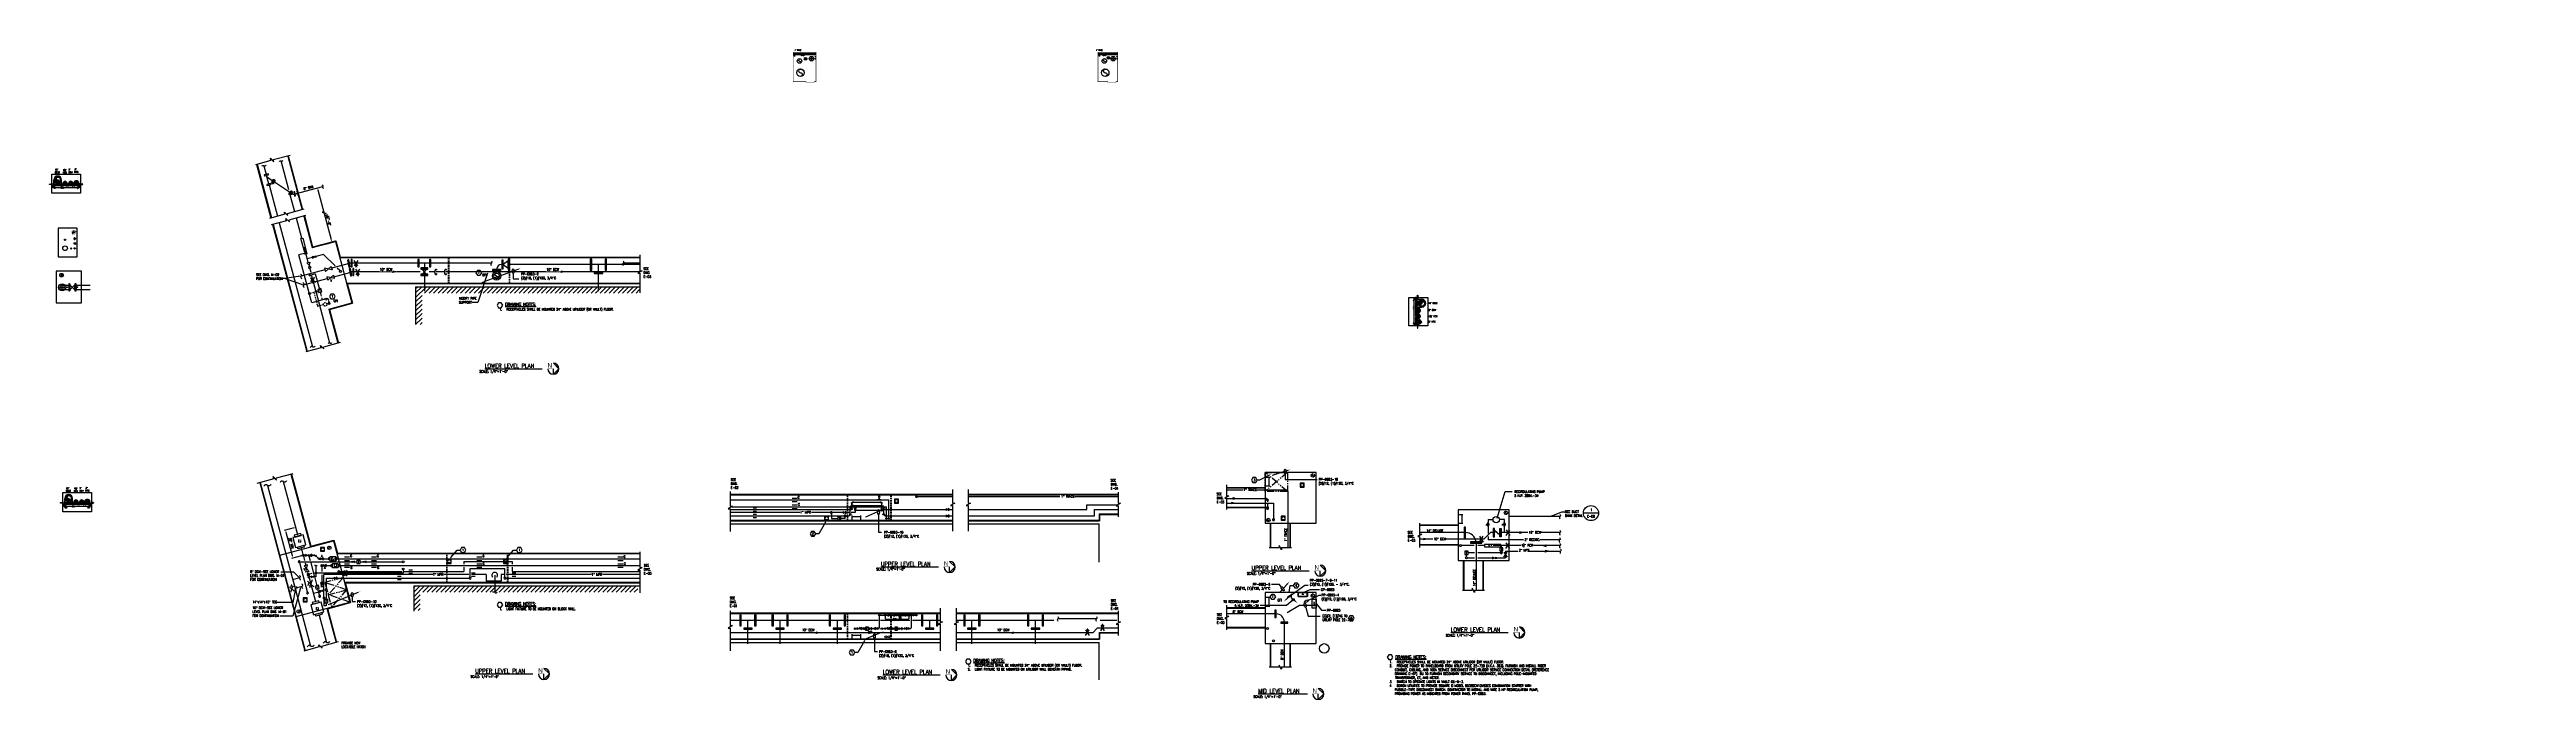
# Model space of a CAD drawing. Header units: inches. Extents: x 422 to 5092, y -339 to 887.
import ezdxf
from ezdxf import colors
from ezdxf.entities.mleader import LeaderData, LeaderLine
from ezdxf.enums import TextEntityAlignment as Align
from ezdxf.math import Vec2, Vec3

# ---------------------------------------------------------------- set-up
doc = ezdxf.new("R2010")
doc.units = ezdxf.units.IN
doc.header["$LTSCALE"] = 48
doc.header["$MEASUREMENT"] = 0
for name, pattern in [('DOY01.233700-H6-3-3 Vlt (After 95% submttl)$0$COLDW', [0.5625, 0.1875, -0.0625, 0.0625, -0.0625, 0.1875]), ('DOY01.233700-H6-3-3 Vlt (After 95% submttl)$0$DOTT1', [0.015625, 0, -0.015625]), ('DOY01.233700-H6-3-3 Vlt (After 95% submttl)$0$HIDDEN16', [0.023438, 0.015625, -0.007812]), ('DOY01.233700-H6-3-3 Vlt (After 95% submttl)$0$HIDDEN4', [0.09375, 0.0625, -0.03125]), ('DOY01.233700-H6-3-3 Vlt (After 95% submttl)$0$HIDDEN8', [0.046875, 0.03125, -0.015625]), ('DOY01.233700-H6-3-3 Vlt (After 95% submttl)$0$HWSS', [0.515625, 0.28125, -0.046875, 0.046875, -0.046875, 0.046875, -0.046875])]:
    doc.linetypes.add(name, pattern=pattern)
for name, color, linetype in [('DOY01.233700-E-H6-3-3 Vlt (After 95% submttl)$0$E-LIGHTS AND POWER', 91, 'Continuous'), ('DOY01.233700-E-H6-3-3 Vlt (After 95% submttl)$0$E-LITE-IDEN @ 48', 41, 'Continuous'), ('DOY01.233700-E-H6-3-3 Vlt (After 95% submttl)$0$E-LITE-WIRE', 40, 'Continuous'), ('DOY01.233700-E-H6-3-3 Vlt (After 95% submttl)$0$E-LITE-WIRE @ 48', 40, 'Continuous'), ('DOY01.233700-E-H6-3-3 Vlt (After 95% submttl)$0$E-POWER-IDEN @ 48', 71, 'Continuous'), ('DOY01.233700-E-H6-3-3 Vlt (After 95% submttl)$0$E-POWR-IDEN', 71, 'Continuous'), ('DOY01.233700-E-H6-3-3 Vlt (After 95% submttl)$0$E-POWR-IDEN @ 48', 71, 'Continuous'), ('DOY01.233700-E-H6-3-3 Vlt (After 95% submttl)$0$E-POWR-PANL', 140, 'Continuous'), ('DOY01.233700-E-H6-3-3 Vlt (After 95% submttl)$0$E-POWR-WIRE', 80, 'Continuous'), ('DOY01.233700-E-H6-3-3 Vlt (After 95% submttl)$0$E-POWR-WIRE @ 48', 80, 'Continuous'), ('DOY01.233700-E-H6-3-3 Vlt (After 95% submttl)$0$GENERAL NOTES @ 48', 41, 'Continuous'), ('DOY01.233700-H6-3-3 Vlt (After 95% submttl)$0$E-POWR', 253, 'Continuous'), ('DOY01.233700-H6-3-3 Vlt (After 95% submttl)$0$EXST-BLDG', 253, 'Continuous'), ('DOY01.233700-H6-3-3 Vlt (After 95% submttl)$0$EXST-PIPE', 253, 'Continuous'), ('DOY01.233700-H6-3-3 Vlt (After 95% submttl)$0$EXST-TEXT-PIPE', 253, 'Continuous'), ('DOY01.233700-H6-3-3 Vlt (After 95% submttl)$0$EXST-TEXT_BOLD', 253, 'Continuous'), ('DOY01.233700-H6-3-3 Vlt (After 95% submttl)$0$EXST-UTLD', 253, 'Continuous'), ('DOY01.233700-H6-3-3 Vlt (After 95% submttl)$0$EXST-VALV', 253, 'Continuous'), ('DOY01.233700-H6-3-3 Vlt (After 95% submttl)$0$INSULATION', 253, 'DOY01.233700-H6-3-3 Vlt (After 95% submttl)$0$DOTT1'), ('DOY01.233700-H6-3-3 Vlt (After 95% submttl)$0$MU-DCW-PIPE', 253, 'Continuous'), ('DOY01.233700-H6-3-3 Vlt (After 95% submttl)$0$MU-DELGE-PIPE', 253, 'Continuous'), ('DOY01.233700-H6-3-3 Vlt (After 95% submttl)$0$MU-DELGE-TEXT', 253, 'Continuous'), ('DOY01.233700-H6-3-3 Vlt (After 95% submttl)$0$MU-DELGE-VALV', 253, 'Continuous'), ('DOY01.233700-H6-3-3 Vlt (After 95% submttl)$0$MU-DEMO', 253, 'DOY01.233700-H6-3-3 Vlt (After 95% submttl)$0$HIDDEN4'), ('DOY01.233700-H6-3-3 Vlt (After 95% submttl)$0$MU-DIMM', 253, 'Continuous'), ('DOY01.233700-H6-3-3 Vlt (After 95% submttl)$0$mu-exst-text', 253, 'Continuous'), ('DOY01.233700-H6-3-3 Vlt (After 95% submttl)$0$MU-HDDN', 253, 'DOY01.233700-H6-3-3 Vlt (After 95% submttl)$0$HIDDEN16'), ('DOY01.233700-H6-3-3 Vlt (After 95% submttl)$0$MU-HPR-PIPE', 253, 'Continuous'), ('DOY01.233700-H6-3-3 Vlt (After 95% submttl)$0$MU-HPR-TEXT', 253, 'Continuous'), ('DOY01.233700-H6-3-3 Vlt (After 95% submttl)$0$MU-NEW-PIPE', 253, 'Continuous'), ('DOY01.233700-H6-3-3 Vlt (After 95% submttl)$0$MU-NEW-TEXT-DUCT BANK', 151, 'Continuous'), ('DOY01.233700-H6-3-3 Vlt (After 95% submttl)$0$MU-NEW-TEXT-DUCT BANK @ 48', 151, 'Continuous'), ('DOY01.233700-H6-3-3 Vlt (After 95% submttl)$0$MU-PCR-PIPE', 253, 'Continuous'), ('DOY01.233700-H6-3-3 Vlt (After 95% submttl)$0$MU-PCR-VALV', 253, 'Continuous'), ('DOY01.233700-H6-3-3 Vlt (After 95% submttl)$0$MU-PIPE', 253, 'Continuous'), ('DOY01.233700-H6-3-3 Vlt (After 95% submttl)$0$MU-SPPT-PIPE', 253, 'Continuous'), ('DOY01.233700-H6-3-3 Vlt (After 95% submttl)$0$MU-STEM-PIPE', 253, 'Continuous'), ('DOY01.233700-H6-3-3 Vlt (After 95% submttl)$0$MU-STEM-VALV', 253, 'Continuous'), ('DOY01.233700-H6-3-3 Vlt (After 95% submttl)$0$MU-TRACE-PIPE', 253, 'DOY01.233700-H6-3-3 Vlt (After 95% submttl)$0$HWSS'), ('DOY01.233700-H6-3-3 Vlt (After 95% submttl)$0$MU-TRACE-TEXT', 253, 'DOY01.233700-H6-3-3 Vlt (After 95% submttl)$0$HWSS'), ('DOY01.233700-H6-3-3 Vlt (After 95% submttl)$0$MU-TRACE-VALV', 253, 'Continuous'), ('DOY01.233700-H6-3-3 Vlt (After 95% submttl)$0$MU-UTIL', 253, 'Continuous'), ('DOY01.233700-H6-3-3 Vlt (After 95% submttl)$0$new pipe', 253, 'Continuous'), ('DOY01.233700-H6-3-3 Vlt (After 95% submttl)$0$new-vault', 253, 'Continuous'), ('DOY01.233700-H6-3-3 Vlt (After 95% submttl)$0$P-SAN-PIPE', 253, 'Continuous'), ('DOY01.233700-H6-3-3 Vlt (After 95% submttl)$0$P-SAN-TEXT', 253, 'Continuous'), ('DOY01.233700-H6-3-3 Vlt (After 95% submttl)$0$P-SAN-VALV', 253, 'Continuous'), ('DOY01.233700-H6-3-3 Vlt (After 95% submttl)$0$TITLES', 111, 'Continuous')]:
    doc.layers.add(name, color=color, linetype=linetype)
doc.layers.add('DOY01.233700-E-H6-3-3 Vlt (After 95% submttl)$0$E-LITE', color=50, linetype='Continuous', lineweight=50)
doc.styles.add('DOY01.233700-E-H6-3-3 Vlt (After 95% submttl)$0$Note', font='romans.shx', dxfattribs={"width": 0.85})
doc.styles.add('DOY01.233700-E-H6-3-3 Vlt (After 95% submttl)$0$RomanS', font='romans.shx', dxfattribs={"width": 0.75})
doc.styles.add('DOY01.233700-H6-3-3 Vlt (After 95% submttl)$0$AU145S00', font='19', dxfattribs={"height": 12})
doc.styles.add('DOY01.233700-H6-3-3 Vlt (After 95% submttl)$0$ROMAND', font='romand.shx', dxfattribs={"width": 0.9})
doc.styles.add('DOY01.233700-H6-3-3 Vlt (After 95% submttl)$0$RomanS', font='romans.shx', dxfattribs={"width": 0.75})
doc.styles.add('DOY01.233700-H6-3-3 Vlt (After 95% submttl)$0$Standard', font='romans.shx', dxfattribs={"width": 0.85})
doc.styles.get("Standard").update_dxf_attribs({"font": 'romans.shx', "width": 0.85})
doc.dimstyles.new('DOY01.233700-E-H6-3-3 Vlt (After 95% submttl)$0$FH_Arrow_Leader', dxfattribs={"dimscale": 96, "dimtxt": 0.09375, "dimasz": 0.125, "dimexe": 0.0625, "dimexo": 0.0625, "dimgap": 0.09, "dimtad": 0, "dimtih": 1, "dimtoh": 1, "dimdec": 4, "dimzin": 0, "dimdsep": 46, "dimlunit": 4, "dimtxsty": 'DOY01.233700-E-H6-3-3 Vlt (After 95% submttl)$0$RomanS', "dimcen": 0.09, "dimadec": 0, "dimazin": 0, "dimtfac": 1, "dimtdec": 4, "dimtofl": 0, "dimtmove": 0, "dimatfit": 3, "dimfxl": 1, "dimtolj": 1, "dimtzin": 0, "dimarcsym": 0})
doc.dimstyles.new('DOY01.233700-E-H6-3-3 Vlt (After 95% submttl)$0$FH_Ellipse_Leader', dxfattribs={"dimscale": 96, "dimtxt": 0.09375, "dimasz": 0.06, "dimexe": 0.1875, "dimexo": 0.0625, "dimgap": 0.0625, "dimtad": 1, "dimtoh": 1, "dimdec": 4, "dimlfac": 96, "dimrnd": 0.03125, "dimzin": 0, "dimdsep": 46, "dimlunit": 4, "dimtxsty": 'DOY01.233700-E-H6-3-3 Vlt (After 95% submttl)$0$RomanS', "dimcen": 0.09375, "dimclrd": 256, "dimclre": 256, "dimclrt": 256, "dimadec": 0, "dimazin": 0, "dimtfac": 1, "dimtdec": 4, "dimtofl": 0, "dimtmove": 0, "dimatfit": 3, "dimldrblk": 'DOY01.233700-E-H6-3-3 Vlt (After 95% submttl)$0$ELL', "dimfxl": 0.1875, "dimtolj": 1, "dimtzin": 0, "dimarcsym": 0})
doc.dimstyles.new('DOY01.233700-E-H6-3-3 Vlt (After 95% submttl)$0$Standard', dxfattribs={"dimtxt": 0.09375, "dimasz": 0.09375, "dimexe": 0.0625, "dimexo": 0.0625, "dimgap": 0.03125, "dimtad": 1, "dimdec": 8, "dimzin": 0, "dimdsep": 46, "dimlunit": 4, "dimtxsty": 'DOY01.233700-E-H6-3-3 Vlt (After 95% submttl)$0$RomanS', "dimcen": 0.09, "dimclrd": 254, "dimclre": 254, "dimclrt": 256, "dimadec": 0, "dimazin": 0, "dimtfac": 1, "dimtdec": 8, "dimtofl": 0, "dimtmove": 0, "dimatfit": 3, "dimfxl": 1, "dimtolj": 1, "dimtzin": 0, "dimlwd": -1, "dimlwe": -1, "dimarcsym": 0})
doc.dimstyles.new('DOY01.233700-H6-3-3 Vlt (After 95% submttl)$0$Standard', dxfattribs={"dimtxt": 0.09375, "dimasz": 0.09375, "dimexe": 0.0625, "dimexo": 0.0625, "dimgap": 0.03125, "dimtad": 1, "dimdec": 8, "dimzin": 0, "dimdsep": 46, "dimlunit": 4, "dimtxsty": 'DOY01.233700-H6-3-3 Vlt (After 95% submttl)$0$RomanS', "dimcen": 0.09, "dimclrd": 254, "dimclre": 254, "dimclrt": 256, "dimadec": 0, "dimazin": 0, "dimtfac": 1, "dimtdec": 8, "dimtofl": 0, "dimtmove": 0, "dimatfit": 3, "dimfxl": 1, "dimtolj": 1, "dimtzin": 0, "dimlwd": -1, "dimlwe": -1, "dimarcsym": 0})

# ---------------------------------------------------------------- blocks, each defined once
blk = doc.blocks.new('DOY01.233700-E-H6-3-3 Vlt (After 95% submttl)$0$A$C7CD956E1')
at = {"layer": 'DOY01.233700-E-H6-3-3 Vlt (After 95% submttl)$0$E-LIGHTS AND POWER'}
blk.add_lwpolyline([(2.5, -2.5), (2.5, 2.5), (-2.5, 2.5), (-2.5, -2.5)], close=True, dxfattribs=at)
blk.add_circle((0, 0), 2.03, dxfattribs=at)
blk = doc.blocks.new('DOY01.233700-E-H6-3-3 Vlt (After 95% submttl)$0$ELL')
blk.add_ellipse((0, 0), major_axis=(-1, 0), ratio=0.397545)
blk = doc.blocks.new('DOY01.233700-E-H6-3-3 Vlt (After 95% submttl)$0$Anno_Hexagon_na')
at = {"color": 0, "linetype": 'ByBlock', "lineweight": -2}
blk.add_lwpolyline([(1.2, 0), (0.6, 1), (-0.6, 1), (-1.2, 0), (-0.6, -1), (0.6, -1)], close=True, dxfattribs=at)
at = {"color": 0, "linetype": 'ByBlock', "lineweight": -2, "style": 'DOY01.233700-E-H6-3-3 Vlt (After 95% submttl)$0$Note', "width": 0.85}
blk.add_attdef('ID', text='', height=1, dxfattribs=at).set_placement((0, 0), align=Align.MIDDLE)
blk = doc.blocks.new('DOY01.233700-E-H6-3-3 Vlt (After 95% submttl)$0$Anno_Hexagon')
at = {"color": 0, "linetype": 'ByBlock', "lineweight": -2}
blk.add_lwpolyline([(1.2, 0), (0.6, 1), (-0.6, 1), (-1.2, 0), (-0.6, -1), (0.6, -1)], close=True, dxfattribs=at)
at = {"color": 0, "linetype": 'ByBlock', "lineweight": -2, "style": 'DOY01.233700-E-H6-3-3 Vlt (After 95% submttl)$0$Note', "width": 0.85}
blk.add_attdef('ID', text='', height=1, dxfattribs=at).set_placement((0, 0), align=Align.MIDDLE)
blk = doc.blocks.new('DOY01.233700-H6-3-3 Vlt (After 95% submttl)$0$8CPLG')
blk.add_lwpolyline([(4.77, 1.1875), (-4.77, 1.1875, 0.414213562), (-5.27, 0.6875), (-5.27, -0.6875, 0.414213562), (-4.77, -1.1875), (4.77, -1.1875, 0.414213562), (5.27, -0.6875), (5.27, 0.6875, 0.414213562)], format="xyb", close=True)
blk.add_point((0, 0))
blk = doc.blocks.new('DOY01.233700-H6-3-3 Vlt (After 95% submttl)$0$4_6 pipe roll')
for p, q in [((-2.7, 2.2), (-2.2, 2.2)), ((-2.7, 0.5), (-2.7, 2.2)), ((-1.9, 2.3), (-2.5, 2.3)), ((-2.5, 2.2), (-2.5, 2.3)), ((-2.2, 2.2), (-2.2, 0.5)), ((-1.9, 1.8), (-2.2, 1.8)), ((-1.9, 2.4), (-1.9, 1.7)), ((-1.7, 2.5), (-1.8, 2.5)), ((-1.7, 1.6), (-1.8, 1.6)), ((-1.7, 2.9), (-1.7, 1.2)), ((-1.6, 3), (-0.7, 2.7)), ((-1.6, 1.1), (-0.7, 1.5)), ((-0.7, 2.6), (-0.7, 1.5)), ((1.6, 3), (0.7, 2.7)), ((0.7, 2.6), (0.7, 1.5)), ((1.6, 1.1), (0.7, 1.5)), ((1.7, 2.9), (1.7, 1.2)), ((1.7, 2.5), (1.8, 2.5)), ((1.7, 1.6), (1.8, 1.6)), ((1.9, 2.4), (1.9, 1.7)), ((1.9, 2.3), (2.5, 2.3)), ((1.9, 1.8), (2.2, 1.8)), ((2.2, 2.2), (2.2, 0.5)), ((2.7, 2.2), (2.2, 2.2)), ((2.5, 2.2), (2.5, 2.3)), ((2.7, 0.5), (2.7, 2.2))]:
    blk.add_line(p, q)
at = {"flags": 128}
blk.add_lwpolyline([(-4.9, 0.5), (-4.9, 0), (4.9, 0), (4.9, 0.5)], close=True, dxfattribs=at)
for centre, radius, start, end in [((-1.8, 2.4), 0.0411, 90, 180), ((-1.8, 1.7), 0.0411, 180, 270), ((-1.6, 2.9), 0.123, 75.2456, 180), ((-1.6, 1.2), 0.123, 180, 284.7544), ((-0.8, 2.6), 0.0411, 0, 65.3795), ((-0.8, 1.5), 0.0411, 294.6205, 360), ((0.8, 2.6), 0.0411, 114.6205, 180), ((0.8, 1.5), 0.0411, 180, 245.3795), ((1.6, 2.9), 0.123, 0, 104.7544), ((1.6, 1.2), 0.123, 255.2456, 0), ((1.8, 2.4), 0.0411, 0, 90), ((1.8, 1.7), 0.0411, 270, 0)]:
    blk.add_arc(centre, radius, start, end)
blk.add_ellipse((0, 2.7), major_axis=(-0.725, 0), ratio=0.213035, start_param=0, end_param=3.141593)
at = {"extrusion": (0, 0, -1)}
blk.add_ellipse((0, 1.5), major_axis=(-0.725, 0), ratio=0.213035, start_param=0, end_param=3.141593, dxfattribs=at)
at = {"color": 8}
for p in [(-3.9, 0.2), (3.9, 0.2)]:
    blk.add_point(p, dxfattribs=at)
blk = doc.blocks.new('DOY01.233700-H6-3-3 Vlt (After 95% submttl)$0$a_nut')
for p, q in [((0, 0.9), (0, -0.9)), ((0.8, 0.9), (0, 0.9)), ((0.8, 0.4), (0, 0.4)), ((0.9, -0.8), (0.9, 0.8)), ((0.8, -0.4), (0, -0.4)), ((0.8, -0.9), (0, -0.9))]:
    blk.add_line(p, q)
for centre, start, end in [((0.8, 0.8), 0, 90), ((0.8, 0.5), 270, 0), ((0.8, 0.3), 0, 90), ((0.8, -0.3), 270, 0), ((0.8, -0.5), 0, 90), ((0.8, -0.8), 270, 0)]:
    blk.add_arc(centre, 0.0938, start, end)
blk = doc.blocks.new('DOY01.233700-H6-3-3 Vlt (After 95% submttl)$0$a_wash')
blk.add_lwpolyline([(-0.177, -1), (0, -1), (0, 1), (-0.177, 1)], close=True)
blk = doc.blocks.new('DOY01.233700-H6-3-3 Vlt (After 95% submttl)$0$a_head')
for p, q in [((-0.7, 0.8), (-0.7, -0.8)), ((-0.6, 0.9), (0, 0.9)), ((-0.6, 0.4), (0, 0.4)), ((0, 0.9), (0, -0.9)), ((-0.6, -0.4), (0, -0.4)), ((0, -0.9), (-0.6, -0.9))]:
    blk.add_line(p, q)
for centre, start, end in [((-0.6, 0.8), 90, 180), ((-0.6, 0.5), 180, 270), ((-0.6, 0.3), 90, 180), ((-0.6, -0.3), 180, 270), ((-0.6, -0.5), 90, 180), ((-0.6, -0.8), 180, 270)]:
    blk.add_arc(centre, 0.0938, start, end)
blk = doc.blocks.new('DOY01.233700-H6-3-3 Vlt (After 95% submttl)$0$l4x4x1-2hddn')
h = blk.add_hatch()
h.set_pattern_fill('STEEL', color=253, scale=4, style=0)
h.set_pattern_definition([(45, (-63.09926, -231.9893), (-0.3535534, 0.3535534), []), (45, (-63.09926, -231.7393), (-0.3535534, 0.3535534), [])])
edge = h.paths.add_edge_path()
edge.add_line((1.2, 0), (1.2, 0.5))
edge.add_line((1.2, 0.5), (0.9, 0.5))
edge.add_arc((0.9, 0.9), 0.375, 180, 270, ccw=False)
edge.add_line((0.5, 0.9), (0.5, 3.8))
edge.add_arc((0.2, 3.8), 0.25, 0, 90)
edge.add_line((0.2, 4), (0, 4))
edge.add_line((0, 4), (0, 0))
edge.add_line((0, 0), (1.2, 0))
at = {"color": 11}
blk.add_lwpolyline([(1.2, 0.5), (0.9, 0.5, -0.414214), (0.5, 0.9), (0.5, 3.8, 0.414214), (0.2, 4), (0, 4), (0, 0), (1.2, 0)], format="xyb", dxfattribs=at)
at = {"color": 14, "linetype": 'DOY01.233700-H6-3-3 Vlt (After 95% submttl)$0$HIDDEN8', "ltscale": 0.25}
blk.add_lwpolyline([(1.4, 0), (4, 0), (4, 0.2, 0.414214), (3.8, 0.5), (1.4, 0.5)], format="xyb", dxfattribs=at)
blk = doc.blocks.new('*D61')
at = {"layer": 'DOY01.233700-H6-3-3 Vlt (After 95% submttl)$0$MU-DIMM', "color": 254}
for p, q in [((919.6, 624), (930.3, 626.9)), ((953.8, 527.6), (928.6, 621.8)), ((947.2, 521.1), (957.9, 524))]:
    blk.add_line(p, q, dxfattribs=at)
for points in [[(929.3, 622), (927.8, 621.6), (927.4, 626.1)], [(954.5, 527.8), (953.1, 527.4), (955, 523.2)]]:
    blk.add_solid(points, dxfattribs=at)
at = {"layer": 'DOY01.233700-H6-3-3 Vlt (After 95% submttl)$0$MU-DIMM', "insert": (948, 565.6), "char_height": 4.5, "attachment_point": 5, "rotation": 285, "style": 'DOY01.233700-H6-3-3 Vlt (After 95% submttl)$0$RomanS'}
blk.add_mtext('\\A1;%%P87\'-6"', dxfattribs=at)
blk = doc.blocks.new('*D63')
at = {"layer": 'DOY01.233700-H6-3-3 Vlt (After 95% submttl)$0$MU-DIMM', "color": 254}
for p, q in [((883.1, -15.6), (864.3, -20.7)), ((880.2, -68.2), (868.3, -24.2)), ((897.3, -68.2), (878.5, -73.3))]:
    blk.add_line(p, q, dxfattribs=at)
for points in [[(869.1, -24), (867.6, -24.4), (867.2, -19.9)], [(880.9, -68), (879.5, -68.4), (881.4, -72.5)]]:
    blk.add_solid(points, dxfattribs=at)
at = {"layer": 'DOY01.233700-H6-3-3 Vlt (After 95% submttl)$0$MU-DIMM', "insert": (878.3, -45.1), "char_height": 4.5, "attachment_point": 5, "rotation": 285.0943, "style": 'DOY01.233700-H6-3-3 Vlt (After 95% submttl)$0$RomanS'}
blk.add_mtext('\\A1;36" MIN.', dxfattribs=at)
blk = doc.blocks.new('DOY01.233700-H6-3-3 Vlt (After 95% submttl)$0$8blndflg')
blk.add_lwpolyline([(1.125, 6.75), (0, 6.75), (0, -6.75), (1.125, -6.75)], close=True)
at = {"color": 252}
for p in [(0, 0), (1.125, 0)]:
    blk.add_point(p, dxfattribs=at)
blk = doc.blocks.new('DOY01.233700-H6-3-3 Vlt (After 95% submttl)$0$8gate')
for points in [[(1.125, -6.75), (0, -6.75), (0, 6.75), (1.125, 6.75)], [(10.375, -4.84375), (10.375, 4.84375), (1.125, -4.84375), (1.125, 4.84375)], [(10.375, -6.75), (11.5, -6.75), (11.5, 6.75), (10.375, 6.75)]]:
    blk.add_lwpolyline(points, close=True)
for p in [(-4, 0), (0, 0), (11.5, 0), (15.5, 0)]:
    blk.add_point(p)
blk = doc.blocks.new('DOY01.233700-H6-3-3 Vlt (After 95% submttl)$0$8slonflg')
for points in [[(0, -4.84375), (0.625, -4.84375), (0.625, 4.84375), (0, 4.84375)], [(1.75, 6.75), (0.625, 6.75), (0.625, -6.75), (1.75, -6.75)]]:
    blk.add_lwpolyline(points, close=True)
at = {"color": 252}
for p in [(0, 0), (0, 0), (1.25, 0), (1.25, 0)]:
    blk.add_point(p, dxfattribs=at)
blk.add_point((1.75, 0))
blk = doc.blocks.new('DOY01.233700-H6-3-3 Vlt (After 95% submttl)$0$EXPJT')
for points in [[(-3.6, 2), (3.6, 2), (3.6, 13.1), (-3.6, 13.1)], [(-2.2, 15.1), (2.2, 15.1), (2.2, 13.1), (-2.2, 13.1)], [(-2.2, 0), (2.2, 0), (2.2, 2), (-2.2, 2)]]:
    blk.add_lwpolyline(points, close=True)
for p in [(0, 15.1), (0, 0)]:
    blk.add_point(p)
blk = doc.blocks.new('DOY01.233700-H6-3-3 Vlt (After 95% submttl)$0$10blndflg')
blk.add_lwpolyline([(0, -8), (1.1875, -8), (1.1875, 8), (0, 8)], close=True)
at = {"color": 252}
blk.add_point((0, 0), dxfattribs=at)
blk = doc.blocks.new('DOY01.233700-H6-3-3 Vlt (After 95% submttl)$0$14blndflg')
blk.add_lwpolyline([(1.375, 10.5), (0, 10.5), (0, -10.5), (1.375, -10.5)], close=True)
at = {"color": 252}
for p in [(0, 0), (1.375, 0)]:
    blk.add_point(p, dxfattribs=at)
blk = doc.blocks.new('DOY01.233700-H6-3-3 Vlt (After 95% submttl)$0$FLOWAR')
for p, q in [((0, 0), (5.4, 1.4, 35.8)), ((0, 0), (5.4, -1.4, 35.8)), ((5.4, 1.4, 35.8), (4.9, 0, 35.8)), ((5.4, -1.4, 35.8), (4.9, 0, 35.8))]:
    blk.add_line(p, q)
for points in [[(0, 0), (5.4, 1.4), (4.9, 0), (5.4, 1.4)], [(0, 0), (5.4, -1.4), (4.9, 0), (5.4, -1.4)]]:
    blk.add_solid(points)
blk = doc.blocks.new('DOY01.233700-H6-3-3 Vlt (After 95% submttl)')
at = {"layer": 'DOY01.233700-H6-3-3 Vlt (After 95% submttl)$0$EXST-BLDG'}
h = blk.add_hatch(dxfattribs=at)
h.set_pattern_fill('ANSI31', color=256, scale=48, style=0)
h.set_pattern_definition([(45, (0, -6), (-4.24264, 4.24264), [])])
h.paths.add_polyline_path([(1112.44465386, 368.25076526), (1124.44465386, 368.25076526), (1124.44465386, 427.47969267), (1534.8044015, 427.47969267), (1534.8044015, 439.47969267), (1112.44465386, 439.47969267)])
h = blk.add_hatch(dxfattribs=at)
h.set_pattern_fill('ANSI31', color=256, scale=48, style=0)
h.set_pattern_definition([(45, (-3.5185, -570.658), (-4.24264, 4.24264), [])])
h.paths.add_polyline_path([(1108.92616143, -171.49952884), (1120.92616143, -171.49952884), (1120.92616143, -137.17857267), (1531.28590907, -137.17857267), (1531.28590907, -125.17857267), (1108.92616143, -125.17857267)])
at = {"layer": 'DOY01.233700-H6-3-3 Vlt (After 95% submttl)$0$MU-NEW-PIPE'}
h = blk.add_hatch(dxfattribs=at)
h.set_pattern_fill('_USER', color=251, scale=0.054792, angle=45, style=0, pattern_type=0)
h.set_pattern_definition([(135, (968.932684, 174.787043), (0.038743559, 0.038743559), [])])
edge = h.paths.add_edge_path()
edge.add_arc((432.11790811, 625.44938361), 0.6575, 270, 450, ccw=False)
edge.add_arc((432.11790811, 625.12063361), 0.32875, 90, 270, ccw=False)
edge.add_arc((432.11790811, 625.77813361), 0.32875, 270, 450)
h = blk.add_hatch(dxfattribs=at)
h.set_pattern_fill('ANSI37', color=253, scale=4, style=0)
h.set_pattern_definition([(135, (-2911.8553, 646.8499), (0.35355339, 0.35355339), []), (45, (-2911.8553, 646.8499), (0.35355339, -0.35355339), [])])
edge = h.paths.add_edge_path()
edge.add_arc((451.32794525, 635.26644572), 2.2, 180, 540, ccw=False)
edge = h.paths.add_edge_path(flags=16)
edge.add_arc((451.32794525, 635.26644572), 0.95, 180, 540, ccw=False)
h = blk.add_hatch(dxfattribs=at)
h.set_pattern_fill('_USER', color=252, scale=0.079167, angle=45, style=0, pattern_type=0)
h.set_pattern_definition([(135, (-2911.70439, 644.771805), (0.0559792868, 0.0559792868), [])])
edge = h.paths.add_edge_path()
edge.add_arc((451.32794525, 635.26644572), 0.95, 270, 450, ccw=False)
edge.add_arc((451.32794525, 634.79144572), 0.475, 90, 270, ccw=False)
edge.add_arc((451.32794525, 635.74144572), 0.475, 270.0000000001, 449.9999999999)
h = blk.add_hatch(dxfattribs=at)
h.set_pattern_fill('ANSI37', color=253, scale=6, style=0)
h.set_pattern_definition([(45, (3835.0211, 635.1223), (-0.53033009, 0.53033009), []), (135, (3835.0211, 635.1223), (-0.53033009, -0.53033009), [])])
edge = h.paths.add_edge_path(flags=16)
edge.add_arc((472.79651194, 635.93016504), 1.75, 0, 360)
edge = h.paths.add_edge_path()
edge.add_arc((472.79651194, 635.93016504), 4, 0, 360)
h = blk.add_hatch(dxfattribs=at)
h.set_pattern_fill('_USER', color=252, scale=0.145833, angle=45, style=0, pattern_type=0)
h.set_pattern_definition([(45, (3835.02107, 635.1223), (-0.103119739, 0.103119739), [])])
edge = h.paths.add_edge_path()
edge.add_arc((472.79651194, 635.93016504), 1.75, 90, 270)
edge.add_arc((472.79651194, 635.05516504), 0.875, 270, 450)
edge.add_arc((472.79651194, 636.80516504), 0.875, 90, 270, ccw=False)
h = blk.add_hatch(dxfattribs=at)
h.set_pattern_fill('_USER', color=251, scale=0.054792, angle=45, style=0, pattern_type=0)
h.set_pattern_definition([(135, (1012.162403, 174.789245), (0.038743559, 0.038743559), [])])
edge = h.paths.add_edge_path()
edge.add_arc((475.34762659, 625.45158575), 0.6575, 270, 450, ccw=False)
edge.add_arc((475.34762659, 625.12283575), 0.32875, 90, 270, ccw=False)
edge.add_arc((475.34762659, 625.78033575), 0.32875, 270, 450)
h = blk.add_hatch(dxfattribs=at)
h.set_pattern_fill('_USER', color=251, scale=0.054792, angle=-45, style=0, pattern_type=0)
h.set_pattern_definition([(45, (2543.517546, -123.09887), (0.038743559, -0.038743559), [])])
edge = h.paths.add_edge_path()
edge.add_arc((2994.17988679, 413.71590598), 0.6575, 180, 360, ccw=False)
edge.add_arc((2993.85113679, 413.71590598), 0.32875, 0, 180, ccw=False)
edge.add_arc((2994.50863679, 413.71590598), 0.32875, 180, 360)
h = blk.add_hatch(dxfattribs=at)
h.set_pattern_fill('ANSI37', color=253, scale=6, angle=-90, style=0)
h.set_pattern_definition([(315, (3003.8528, -2989.18726), (0.53033009, 0.53033009), []), (45, (3003.8528, -2989.18726), (-0.53033009, 0.53033009), [])])
edge = h.paths.add_edge_path(flags=16)
edge.add_arc((3004.66066822, 373.03730214), 1.75, -90, 270)
edge = h.paths.add_edge_path()
edge.add_arc((3004.66066822, 373.03730214), 4, -90, 270)
h = blk.add_hatch(dxfattribs=at)
h.set_pattern_fill('ANSI37', color=253, scale=4, angle=-90, style=0)
h.set_pattern_definition([(315, (3015.5804, -2979.47934), (0.35355339, 0.35355339), []), (45, (3015.5804, -2979.47934), (-0.35355339, 0.35355339), [])])
edge = h.paths.add_edge_path()
edge.add_arc((3003.9969489, 383.70393491), 2.2, -90, 270)
edge = h.paths.add_edge_path(flags=16)
edge.add_arc((3003.9969489, 383.70393491), 0.95, -90, 270)
h = blk.add_hatch(dxfattribs=at)
h.set_pattern_fill('_USER', color=252, scale=0.145833, angle=-45, style=0, pattern_type=0)
h.set_pattern_definition([(315, (3003.8528, -2989.18726), (0.103119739, 0.103119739), [])])
edge = h.paths.add_edge_path()
edge.add_arc((3004.66066822, 373.03730214), 1.75, 0, 180)
edge.add_arc((3003.78566822, 373.03730214), 0.875, 180, 360)
edge.add_arc((3005.53566822, 373.03730214), 0.875, 0, 180, ccw=False)
h = blk.add_hatch(dxfattribs=at)
h.set_pattern_fill('_USER', color=252, scale=0.079167, angle=-45, style=0, pattern_type=0)
h.set_pattern_definition([(315, (3013.50231, -2979.3284), (0.0559792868, 0.0559792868), [])])
edge = h.paths.add_edge_path()
edge.add_arc((3003.9969489, 383.70393491), 0.95, 0, 180)
edge.add_arc((3003.5219489, 383.70393491), 0.475, 180, 360)
edge.add_arc((3004.4719489, 383.70393491), 0.475, 0.0000000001, 179.9999999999, ccw=False)
h = blk.add_hatch(dxfattribs=at)
h.set_pattern_fill('_USER', color=251, scale=0.054792, angle=-45, style=0, pattern_type=0)
h.set_pattern_definition([(45, (2543.51975, -166.32859), (0.038743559, -0.038743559), [])])
edge = h.paths.add_edge_path()
edge.add_arc((2994.18208893, 370.48618749), 0.6575, 180, 360, ccw=False)
edge.add_arc((2993.85333893, 370.48618749), 0.32875, 0, 180, ccw=False)
edge.add_arc((2994.51083893, 370.48618749), 0.32875, 180, 360)
h = blk.add_hatch(dxfattribs=at)
h.set_pattern_fill('ANSI37', color=253, scale=4, style=0)
h.set_pattern_definition([(135, (989.6528, -427.40924), (0.3535534, 0.3535534), []), (45, (989.6528, -427.40924), (0.3535534, -0.3535534), [])])
edge = h.paths.add_edge_path()
edge.add_arc((452.83800623, 23.25310259), 1.6575, 180, 540, ccw=False)
edge = h.paths.add_edge_path(flags=16)
edge.add_arc((452.83800623, 23.25310259), 0.6575, 180, 540, ccw=False)
h = blk.add_hatch(dxfattribs=at)
h.set_pattern_fill('_USER', color=251, scale=0.054792, angle=45, style=0, pattern_type=0)
h.set_pattern_definition([(135, (989.65278, -427.40924), (0.038743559, 0.038743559), [])])
edge = h.paths.add_edge_path()
edge.add_arc((452.83800623, 23.25310259), 0.6575, 270, 450, ccw=False)
edge.add_arc((452.83800623, 22.92435259), 0.32875, 90, 270, ccw=False)
edge.add_arc((452.83800623, 23.58185259), 0.32875, 270, 450)
h = blk.add_hatch(dxfattribs=at)
h.set_pattern_fill('ANSI37', color=253, scale=4, style=0)
h.set_pattern_definition([(135, (-2891.13523, 45.72193), (0.35355339, 0.35355339), []), (45, (-2891.13523, 45.72193), (0.35355339, -0.35355339), [])])
edge = h.paths.add_edge_path()
edge.add_arc((472.04804338, 34.13849606), 2.2, 180, 540, ccw=False)
edge = h.paths.add_edge_path(flags=16)
edge.add_arc((472.04804338, 34.13849606), 0.95, 180, 540, ccw=False)
h = blk.add_hatch(dxfattribs=at)
h.set_pattern_fill('_USER', color=252, scale=0.079167, angle=45, style=0, pattern_type=0)
h.set_pattern_definition([(135, (-2890.98429, 43.643856), (0.0559792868, 0.0559792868), [])])
edge = h.paths.add_edge_path()
edge.add_arc((472.04804338, 34.13849606), 0.95, 270, 450, ccw=False)
edge.add_arc((472.04804338, 33.66349606), 0.475, 90, 270, ccw=False)
edge.add_arc((472.04804338, 34.61349606), 0.475, 270.0000000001, 449.9999999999)
h = blk.add_hatch(dxfattribs=at)
h.set_pattern_fill('ANSI37', color=253, scale=6, style=0)
h.set_pattern_definition([(45, (3855.7412, 33.99435), (-0.53033009, 0.53033009), []), (135, (3855.7412, 33.99435), (-0.53033009, -0.53033009), [])])
edge = h.paths.add_edge_path(flags=16)
edge.add_arc((493.51661007, 34.80221538), 1.75, 0, 360)
edge = h.paths.add_edge_path()
edge.add_arc((493.51661007, 34.80221538), 4, 0, 360)
h = blk.add_hatch(dxfattribs=at)
h.set_pattern_fill('_USER', color=252, scale=0.145833, angle=45, style=0, pattern_type=0)
h.set_pattern_definition([(45, (3855.74117, 33.99435), (-0.103119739, 0.103119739), [])])
edge = h.paths.add_edge_path()
edge.add_arc((493.51661007, 34.80221538), 1.75, 90, 270)
edge.add_arc((493.51661007, 33.92721538), 0.875, 270, 450)
edge.add_arc((493.51661007, 35.67721538), 0.875, 90, 270, ccw=False)
h = blk.add_hatch(dxfattribs=at)
h.set_pattern_fill('ANSI37', color=253, scale=4, style=0)
h.set_pattern_definition([(135, (1032.8825, -427.40924), (0.3535534, 0.3535534), []), (45, (1032.8825, -427.40924), (0.3535534, -0.3535534), [])])
edge = h.paths.add_edge_path()
edge.add_arc((496.06772472, 23.25310259), 1.6575, 180, 540, ccw=False)
edge = h.paths.add_edge_path(flags=16)
edge.add_arc((496.06772472, 23.25310259), 0.6575, 180, 540, ccw=False)
h = blk.add_hatch(dxfattribs=at)
h.set_pattern_fill('_USER', color=251, scale=0.054792, angle=45, style=0, pattern_type=0)
h.set_pattern_definition([(135, (1032.8825, -427.40924), (0.038743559, 0.038743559), [])])
edge = h.paths.add_edge_path()
edge.add_arc((496.06772472, 23.25310259), 0.6575, 270, 450, ccw=False)
edge.add_arc((496.06772472, 22.92435259), 0.32875, 90, 270, ccw=False)
edge.add_arc((496.06772472, 23.58185259), 0.32875, 270, 450)
at = {"layer": 'DOY01.233700-H6-3-3 Vlt (After 95% submttl)$0$MU-PIPE'}
h = blk.add_hatch(dxfattribs=at)
h.set_pattern_fill('ANSI37', color=253, scale=4, style=0)
h.set_pattern_definition([(45, (-979.163, 0), (-0.35355339, 0.35355339), []), (135, (-979.163, 0), (-0.35355339, -0.35355339), [])])
edge = h.paths.add_edge_path(flags=16)
edge.add_arc((437.50128292, 640.98287905), 5.375, 0, 360)
edge = h.paths.add_edge_path()
edge.add_arc((437.50128292, 640.98287905), 6.375, 0, 360)
h = blk.add_hatch(dxfattribs=at)
h.set_pattern_fill('_USER', color=252, scale=0.447917, angle=45, style=0, pattern_type=0)
h.set_pattern_definition([(45, (-979.163, 0), (-0.31672491, 0.31672491), [])])
edge = h.paths.add_edge_path()
edge.add_arc((437.50128292, 640.98287905), 5.375, 90, 270)
edge.add_arc((437.50128292, 638.29537905), 2.6875, 270, 450)
edge.add_arc((437.50128292, 643.67037905), 2.6875, 90, 270, ccw=False)
h = blk.add_hatch(dxfattribs=at)
h.set_pattern_fill('ANSI37', color=253, scale=4, style=0)
h.set_pattern_definition([(45, (-60.44824, 177.8088), (-0.3535534, 0.3535534), []), (135, (-60.44824, 177.8088), (-0.3535534, -0.3535534), [])])
edge = h.paths.add_edge_path()
edge.add_arc((462.12987917, 635.39017016), 2.1875, 0, 360)
edge = h.paths.add_edge_path(flags=16)
edge.add_arc((462.12987917, 635.39017016), 1.1875, 0, 360)
h = blk.add_hatch(dxfattribs=at)
h.set_pattern_fill('_USER', color=252, scale=0.098958, angle=45, style=0, pattern_type=0)
h.set_pattern_definition([(45, (-60.44824, 177.80878), (-0.069974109, 0.069974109), [])])
edge = h.paths.add_edge_path()
edge.add_arc((462.12987917, 635.39017016), 1.1875, 90, 270)
edge.add_arc((462.12987917, 634.79642016), 0.59375, 270, 450)
edge.add_arc((462.12987917, 635.98392016), 0.59375, 90, 270, ccw=False)
h = blk.add_hatch(dxfattribs=at)
h.set_pattern_fill('ANSI37', color=253, scale=4, angle=-90, style=0)
h.set_pattern_definition([(45, (2546.5393, -128.07225), (0.3535534, -0.3535534), []), (315, (2546.5393, -128.07225), (-0.3535534, -0.3535534), [])])
edge = h.paths.add_edge_path()
edge.add_arc((3004.12067334, 394.50586883), 2.1875, 90, 450, ccw=False)
edge = h.paths.add_edge_path(flags=16)
edge.add_arc((3004.12067334, 394.50586883), 1.1875, 90, 450, ccw=False)
h = blk.add_hatch(dxfattribs=at)
h.set_pattern_fill('_USER', color=252, scale=0.098958, angle=-45, style=0, pattern_type=0)
h.set_pattern_definition([(45, (2546.53928, -128.07225), (0.069974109, -0.069974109), [])])
edge = h.paths.add_edge_path()
edge.add_arc((3004.12067334, 394.50586883), 1.1875, 180, 360, ccw=False)
edge.add_arc((3003.52692334, 394.50586883), 0.59375, 0, 180, ccw=False)
edge.add_arc((3004.71442334, 394.50586883), 0.59375, 180, 360)
h = blk.add_hatch(dxfattribs=at)
h.set_pattern_fill('ANSI37', color=253, scale=4, angle=-90, style=0)
h.set_pattern_definition([(315, (2368.7305, 1824.9968), (0.35355339, 0.35355339), []), (45, (2368.7305, 1824.9968), (-0.35355339, 0.35355339), [])])
edge = h.paths.add_edge_path(flags=16)
edge.add_arc((3009.71338223, 408.33253117), 5.375, -90, 270)
edge = h.paths.add_edge_path()
edge.add_arc((3009.71338223, 408.33253117), 6.375, -90, 270)
h = blk.add_hatch(dxfattribs=at)
h.set_pattern_fill('_USER', color=252, scale=0.447917, angle=-45, style=0, pattern_type=0)
h.set_pattern_definition([(315, (2368.7305, 1824.9968), (0.31672491, 0.31672491), [])])
edge = h.paths.add_edge_path()
edge.add_arc((3009.71338223, 408.33253117), 5.375, 0, 180)
edge.add_arc((3007.02588223, 408.33253117), 2.6875, 180, 360)
edge.add_arc((3012.40088223, 408.33253117), 2.6875, 0, 180, ccw=False)
h = blk.add_hatch(dxfattribs=at)
h.set_pattern_fill('ANSI37', color=253, scale=4, style=0)
h.set_pattern_definition([(45, (-958.4429, -601.12795), (-0.35355339, 0.35355339), []), (135, (-958.4429, -601.12795), (-0.35355339, -0.35355339), [])])
edge = h.paths.add_edge_path(flags=16)
edge.add_arc((458.22138104, 39.85492939), 5.375, 0, 360)
edge = h.paths.add_edge_path()
edge.add_arc((458.22138104, 39.85492939), 6.375, 0, 360)
h = blk.add_hatch(dxfattribs=at)
h.set_pattern_fill('_USER', color=252, scale=0.447917, angle=45, style=0, pattern_type=0)
h.set_pattern_definition([(45, (-958.4429, -601.12795), (-0.31672491, 0.31672491), [])])
edge = h.paths.add_edge_path()
edge.add_arc((458.22138104, 39.85492939), 5.375, 90, 270)
edge.add_arc((458.22138104, 37.16742939), 2.6875, 270, 450)
edge.add_arc((458.22138104, 42.54242939), 2.6875, 90, 270, ccw=False)
h = blk.add_hatch(dxfattribs=at)
h.set_pattern_fill('ANSI37', color=253, scale=4, style=0)
h.set_pattern_definition([(45, (-39.72814, -423.31917), (-0.3535534, 0.3535534), []), (135, (-39.72814, -423.31917), (-0.3535534, -0.3535534), [])])
edge = h.paths.add_edge_path()
edge.add_arc((482.8499773, 34.26222049), 2.1875, 0, 360)
edge = h.paths.add_edge_path(flags=16)
edge.add_arc((482.8499773, 34.26222049), 1.1875, 0, 360)
h = blk.add_hatch(dxfattribs=at)
h.set_pattern_fill('_USER', color=252, scale=0.098958, angle=45, style=0, pattern_type=0)
h.set_pattern_definition([(45, (-39.72814, -423.31917), (-0.069974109, 0.069974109), [])])
edge = h.paths.add_edge_path()
edge.add_arc((482.8499773, 34.26222049), 1.1875, 90, 270)
edge.add_arc((482.8499773, 33.66847049), 0.59375, 270, 450)
edge.add_arc((482.8499773, 34.85597049), 0.59375, 90, 270, ccw=False)
for p, q in [((422.35504477, 632.37094199), (422.35504477, 633.12094199)), ((430.99845192, 631.14931596), (429.87516094, 631.14931596)), ((429.87516094, 631.14931596), (429.87516094, 631.01676763)), ((429.87516094, 631.01676763), (430.99845192, 631.01676763)), ((429.95040716, 631.5881015), (429.95040716, 631.14931596)), ((429.95040716, 631.14931596), (430.92320569, 631.14931596)), ((430.87055143, 631.64075577), (430.00306143, 631.64075577)), ((430.15598368, 631.64075577), (430.71762917, 631.64075577)), ((430.1936068, 631.5881015), (430.1936068, 631.14931596)), ((430.68000606, 631.5881015), (430.68000606, 631.14931596)), ((430.92320569, 631.5881015), (430.92320569, 631.14931596)), ((430.99845192, 631.01676763), (430.99845192, 631.14931596)), ((443.99673215, 631.02536021), (443.99673215, 631.15790855)), ((443.99673215, 631.14931596), (445.12002313, 631.14931596)), ((445.12002313, 631.02536021), (443.99673215, 631.02536021)), ((444.07197838, 631.5881015), (444.07197838, 631.14931596)), ((445.04477691, 631.14931596), (444.07197838, 631.14931596)), ((444.12463264, 631.64075577), (444.99212264, 631.64075577)), ((444.83920039, 631.64075577), (444.2775549, 631.64075577)), ((444.31517801, 631.5881015), (444.31517801, 631.14931596)), ((444.80157727, 631.5881015), (444.80157727, 631.14931596)), ((445.04477691, 631.5881015), (445.04477691, 631.14931596)), ((445.12002313, 631.15790855), (445.12002313, 631.02536021)), ((446.83353612, 631.04386175), (447.9568271, 631.04386175)), ((446.83353612, 630.91131341), (446.83353612, 631.04386175)), ((447.9568271, 630.91131341), (446.83353612, 630.91131341)), ((446.90878234, 631.48264729), (446.90878234, 631.04386175)), ((447.88158087, 631.04386175), (446.90878234, 631.04386175)), ((446.96143661, 631.53530155), (447.82892661, 631.53530155)), ((447.67600435, 631.53530155), (447.11435886, 631.53530155)), ((447.14548233, 631.53530155), (447.14548233, 633.94139003)), ((447.15198198, 631.48264729), (447.15198198, 631.04386175)), ((447.63838124, 631.48264729), (447.63838124, 631.04386175)), ((447.64488089, 631.53530155), (447.64488089, 633.94139003)), ((447.88158087, 631.48264729), (447.88158087, 631.04386175)), ((447.9568271, 631.04386175), (447.9568271, 630.91131341)), ((455.82235439, 631.04386175), (454.69906341, 631.04386175)), ((454.69906341, 631.04386175), (454.69906341, 630.91131341)), ((454.69906341, 630.91131341), (455.82235439, 630.91131341)), ((455.01100962, 631.53530155), (455.01100962, 633.94139003)), ((455.51040818, 631.53530155), (455.51040818, 633.94139003)), ((455.82235439, 630.91131341), (455.82235439, 631.04386175)), ((457.63547004, 631.04386175), (458.75876102, 631.04386175)), ((457.63547004, 630.91131341), (457.63547004, 631.04386175)), ((458.75876102, 630.91131341), (457.63547004, 630.91131341)), ((457.71071627, 631.48264729), (457.71071627, 631.04386175)), ((458.68351479, 631.04386175), (457.71071627, 631.04386175)), ((457.76337053, 631.53530155), (458.63086053, 631.53530155)), ((458.47793827, 631.53530155), (457.91629278, 631.53530155)), ((457.94741625, 631.53530155), (457.94741625, 634.09965596)), ((457.9539159, 631.48264729), (457.9539159, 631.04386175)), ((458.44031516, 631.48264729), (458.44031516, 631.04386175)), ((458.44681481, 631.53530155), (458.44681481, 634.09965596)), ((458.68351479, 631.48264729), (458.68351479, 631.04386175)), ((458.75876102, 631.04386175), (458.75876102, 630.91131341)), ((466.62428831, 631.04386175), (465.50099733, 631.04386175)), ((465.50099733, 631.04386175), (465.50099733, 630.91131341)), ((465.50099733, 630.91131341), (466.62428831, 630.91131341)), ((465.81294354, 631.53530155), (465.81294354, 634.09965596)), ((466.3123421, 631.53530155), (466.3123421, 634.09965596)), ((466.62428831, 630.91131341), (466.62428831, 631.04386175)), ((468.30269175, 631.04386175), (469.42598273, 631.04386175)), ((468.30269175, 630.91131341), (468.30269175, 631.04386175)), ((469.42598273, 630.91131341), (468.30269175, 630.91131341)), ((468.61463796, 631.53530155), (468.61463796, 635.15038688)), ((469.11403652, 631.53530155), (469.11403652, 635.15038688)), ((469.42598273, 631.04386175), (469.42598273, 630.91131341)), ((477.29151002, 631.04386175), (476.16821904, 631.04386175)), ((476.16821904, 631.04386175), (476.16821904, 630.91131341)), ((476.16821904, 630.91131341), (477.29151002, 630.91131341)), ((476.24346526, 631.48264729), (476.24346526, 631.04386175)), ((476.24346526, 631.04386175), (477.21626379, 631.04386175)), ((477.16360953, 631.53530155), (476.29611953, 631.53530155)), ((476.44904178, 631.53530155), (477.01068727, 631.53530155)), ((476.48016525, 631.53530155), (476.48016525, 635.15038688)), ((476.4866649, 631.48264729), (476.4866649, 631.04386175)), ((476.97306416, 631.48264729), (476.97306416, 631.04386175)), ((476.97956381, 631.53530155), (476.97956381, 635.15038688)), ((477.21626379, 631.48264729), (477.21626379, 631.04386175)), ((477.29151002, 630.91131341), (477.29151002, 631.04386175)), ((484.60504477, 632.37094199), (484.60504477, 633.12094199)), ((438.45395837, 550.02440639), (438.45395837, 496.02440639)), ((474.45395837, 496.02440639), (474.45395837, 550.02440639)), ((438.45395837, 496.02440639), (474.45395837, 496.02440639)), ((3001.10144517, 423.47876931), (3001.85144517, 423.47876931)), ((2999.64181659, 399.00027797), (2999.77436493, 399.00027797)), ((2999.64181659, 397.87698698), (2999.64181659, 399.00027797)), ((2999.77436493, 397.87698698), (2999.64181659, 397.87698698)), ((2999.77436493, 391.13475068), (2999.64181659, 391.13475068)), ((2999.64181659, 391.13475068), (2999.64181659, 390.0114597)), ((2999.64181659, 390.0114597), (2999.77436493, 390.0114597)), ((2999.64181659, 388.19834405), (2999.77436493, 388.19834405)), ((2999.64181659, 387.07505306), (2999.64181659, 388.19834405)), ((2999.77436493, 387.07505306), (2999.64181659, 387.07505306)), ((2999.77436493, 380.33281676), (2999.64181659, 380.33281676)), ((2999.64181659, 380.33281676), (2999.64181659, 379.20952577)), ((2999.64181659, 379.20952577), (2999.77436493, 379.20952577)), ((2999.64181659, 377.53112234), (2999.77436493, 377.53112234)), ((2999.64181659, 376.40783136), (2999.64181659, 377.53112234)), ((2999.77436493, 376.40783136), (2999.64181659, 376.40783136)), ((2999.87981914, 415.95865315), (2999.74727081, 415.95865315)), ((2999.74727081, 415.95865315), (2999.74727081, 414.83536216)), ((2999.74727081, 414.83536216), (2999.87981914, 414.83536216)), ((2999.75586339, 401.83708193), (2999.88841173, 401.83708193)), ((2999.75586339, 400.71379095), (2999.75586339, 401.83708193)), ((2999.88841173, 400.71379095), (2999.75586339, 400.71379095)), ((2999.77436493, 399.00027797), (2999.77436493, 397.87698698)), ((2999.77436493, 390.0114597), (2999.77436493, 391.13475068)), ((2999.77436493, 391.05950445), (2999.77436493, 390.08670592)), ((3000.21315047, 391.05950445), (2999.77436493, 391.05950445)), ((3000.21315047, 390.81630482), (2999.77436493, 390.81630482)), ((3000.21315047, 390.32990555), (2999.77436493, 390.32990555)), ((3000.21315047, 390.08670592), (2999.77436493, 390.08670592)), ((2999.77436493, 388.19834405), (2999.77436493, 387.07505306)), ((2999.77436493, 379.20952577), (2999.77436493, 380.33281676)), ((2999.77436493, 380.25757053), (2999.77436493, 379.284772)), ((3000.21315047, 380.25757053), (2999.77436493, 380.25757053)), ((3000.21315047, 380.0143709), (2999.77436493, 380.0143709)), ((3000.21315047, 379.52797163), (2999.77436493, 379.52797163)), ((3000.21315047, 379.284772), (2999.77436493, 379.284772)), ((2999.77436493, 377.53112234), (2999.77436493, 376.40783136)), ((2999.87981914, 414.83536216), (2999.87981914, 415.95865315)), ((2999.87981914, 415.88340692), (2999.87981914, 414.91060839)), ((3000.31860468, 415.88340692), (2999.87981914, 415.88340692)), ((3000.31860468, 415.64020729), (2999.87981914, 415.64020729)), ((3000.31860468, 415.15380802), (2999.87981914, 415.15380802)), ((3000.31860468, 414.91060839), (2999.87981914, 414.91060839)), ((2999.87981914, 401.83708193), (2999.87981914, 400.71379095)), ((2999.87981914, 400.78903718), (2999.87981914, 401.76183571)), ((3000.31860468, 401.76183571), (2999.87981914, 401.76183571)), ((3000.31860468, 401.51863607), (2999.87981914, 401.51863607)), ((3000.31860468, 401.03223681), (2999.87981914, 401.03223681)), ((3000.31860468, 400.78903718), (2999.87981914, 400.78903718)), ((3000.26580473, 398.68833176), (3002.83015915, 398.68833176)), ((3000.26580473, 398.1889332), (3002.83015915, 398.1889332)), ((3000.26580473, 390.13936019), (3000.26580473, 391.00685019)), ((3000.26580473, 390.85392793), (3000.26580473, 390.29228244)), ((3000.26580473, 390.82280447), (3002.83015915, 390.82280447)), ((3000.26580473, 390.32340591), (3002.83015915, 390.32340591)), ((3000.26580473, 387.88639783), (3002.67189321, 387.88639783)), ((3000.26580473, 387.38699928), (3002.67189321, 387.38699928)), ((3000.26580473, 379.33742627), (3000.26580473, 380.20491626)), ((3000.26580473, 380.05199401), (3000.26580473, 379.49034852)), ((3000.26580473, 380.02087055), (3002.67189321, 380.02087055)), ((3000.26580473, 379.52147199), (3002.67189321, 379.52147199)), ((3000.26580473, 377.21917613), (3003.88089006, 377.21917613)), ((3000.26580473, 376.71977757), (3003.88089006, 376.71977757)), ((3000.37125895, 414.96326266), (3000.37125895, 415.83075266)), ((3000.37125895, 415.6778304), (3000.37125895, 415.11618491)), ((3000.37125895, 401.70918144), (3000.37125895, 400.84169144)), ((3000.37125895, 400.9946137), (3000.37125895, 401.55625919)), ((2999.77436493, 369.66559505), (2999.64181659, 369.66559505)), ((2999.64181659, 369.66559505), (2999.64181659, 368.54230407)), ((2999.64181659, 368.54230407), (2999.77436493, 368.54230407)), ((2999.77436493, 368.54230407), (2999.77436493, 369.66559505)), ((2999.77436493, 369.59034882), (2999.77436493, 368.61755029)), ((3000.21315047, 369.59034882), (2999.77436493, 369.59034882)), ((3000.21315047, 369.34714919), (2999.77436493, 369.34714919)), ((3000.21315047, 368.86074993), (2999.77436493, 368.86074993)), ((3000.21315047, 368.61755029), (2999.77436493, 368.61755029)), ((3000.26580473, 368.67020456), (3000.26580473, 369.53769456)), ((3000.26580473, 369.3847723), (3000.26580473, 368.82312681)), ((3000.26580473, 369.35364884), (3003.88089006, 369.35364884)), ((3000.26580473, 368.85425028), (3003.88089006, 368.85425028)), ((3001.10144517, 361.22876931), (3001.85144517, 361.22876931)), ((443.0751429, 31.24299233), (443.0751429, 31.99299233)), ((451.71855005, 30.0213663), (450.59525906, 30.0213663)), ((450.59525906, 30.0213663), (450.59525906, 29.88881796)), ((450.59525906, 29.88881796), (451.71855005, 29.88881796)), ((450.67050529, 30.46015184), (450.67050529, 30.0213663)), ((450.67050529, 30.0213663), (451.64330382, 30.0213663)), ((451.59064955, 30.51280611), (450.72315956, 30.51280611)), ((450.87608181, 30.51280611), (451.4377273, 30.51280611)), ((450.91370492, 30.46015184), (450.91370492, 30.0213663)), ((451.40010419, 30.46015184), (451.40010419, 30.0213663)), ((451.64330382, 30.46015184), (451.64330382, 30.0213663)), ((451.71855005, 29.88881796), (451.71855005, 30.0213663)), ((464.71683028, 29.89741055), (464.71683028, 30.02995889)), ((464.71683028, 30.0213663), (465.84012126, 30.0213663)), ((465.84012126, 29.89741055), (464.71683028, 29.89741055)), ((464.79207651, 30.46015184), (464.79207651, 30.0213663)), ((465.76487503, 30.0213663), (464.79207651, 30.0213663)), ((464.84473077, 30.51280611), (465.71222077, 30.51280611)), ((465.55929851, 30.51280611), (464.99765302, 30.51280611)), ((465.03527614, 30.46015184), (465.03527614, 30.0213663)), ((465.5216754, 30.46015184), (465.5216754, 30.0213663)), ((465.76487503, 30.46015184), (465.76487503, 30.0213663)), ((465.84012126, 30.02995889), (465.84012126, 29.89741055)), ((467.55363424, 29.91591209), (468.67692523, 29.91591209)), ((467.55363424, 29.78336375), (467.55363424, 29.91591209)), ((468.67692523, 29.78336375), (467.55363424, 29.78336375)), ((467.62888047, 30.35469763), (467.62888047, 29.91591209)), ((468.601679, 29.91591209), (467.62888047, 29.91591209)), ((467.68153474, 30.40735189), (468.54902473, 30.40735189)), ((468.39610248, 30.40735189), (467.83445699, 30.40735189)), ((467.86558046, 30.40735189), (467.86558046, 32.81344037)), ((467.8720801, 30.35469763), (467.8720801, 29.91591209)), ((468.35847937, 30.35469763), (468.35847937, 29.91591209)), ((468.36497901, 30.40735189), (468.36497901, 32.81344037)), ((468.601679, 30.35469763), (468.601679, 29.91591209)), ((468.67692523, 29.91591209), (468.67692523, 29.78336375)), ((476.54245252, 29.91591209), (475.41916153, 29.91591209)), ((475.41916153, 29.91591209), (475.41916153, 29.78336375)), ((475.41916153, 29.78336375), (476.54245252, 29.78336375)), ((475.73110775, 30.40735189), (475.73110775, 32.81344037)), ((476.2305063, 30.40735189), (476.2305063, 32.81344037)), ((476.54245252, 29.78336375), (476.54245252, 29.91591209)), ((478.35556816, 29.91591209), (479.47885915, 29.91591209)), ((478.35556816, 29.78336375), (478.35556816, 29.91591209)), ((479.47885915, 29.78336375), (478.35556816, 29.78336375)), ((478.43081439, 30.35469763), (478.43081439, 29.91591209)), ((479.40361292, 29.91591209), (478.43081439, 29.91591209)), ((478.48346866, 30.40735189), (479.35095865, 30.40735189)), ((479.1980364, 30.40735189), (478.63639091, 30.40735189)), ((478.66751438, 30.40735189), (478.66751438, 32.9717063)), ((478.67401402, 30.35469763), (478.67401402, 29.91591209)), ((479.16041329, 30.35469763), (479.16041329, 29.91591209)), ((479.16691293, 30.40735189), (479.16691293, 32.9717063)), ((479.40361292, 30.35469763), (479.40361292, 29.91591209)), ((479.47885915, 29.91591209), (479.47885915, 29.78336375)), ((487.34438644, 29.91591209), (486.22109545, 29.91591209)), ((486.22109545, 29.91591209), (486.22109545, 29.78336375)), ((486.22109545, 29.78336375), (487.34438644, 29.78336375)), ((486.53304167, 30.40735189), (486.53304167, 32.9717063)), ((487.03244022, 30.40735189), (487.03244022, 32.9717063)), ((487.34438644, 29.78336375), (487.34438644, 29.91591209)), ((489.02278987, 29.91591209), (490.14608086, 29.91591209)), ((489.02278987, 29.78336375), (489.02278987, 29.91591209)), ((490.14608086, 29.78336375), (489.02278987, 29.78336375)), ((489.33473608, 30.40735189), (489.33473608, 34.02243722)), ((489.83413464, 30.40735189), (489.83413464, 34.02243722)), ((490.14608086, 29.91591209), (490.14608086, 29.78336375)), ((498.01160815, 29.91591209), (496.88831716, 29.91591209)), ((496.88831716, 29.91591209), (496.88831716, 29.78336375)), ((496.88831716, 29.78336375), (498.01160815, 29.78336375)), ((496.96356339, 30.35469763), (496.96356339, 29.91591209)), ((496.96356339, 29.91591209), (497.93636192, 29.91591209)), ((497.88370765, 30.40735189), (497.01621765, 30.40735189)), ((497.16913991, 30.40735189), (497.7307854, 30.40735189)), ((497.20026337, 30.40735189), (497.20026337, 34.02243722)), ((497.20676302, 30.35469763), (497.20676302, 29.91591209)), ((497.69316229, 30.35469763), (497.69316229, 29.91591209)), ((497.69966193, 30.40735189), (497.69966193, 34.02243722)), ((497.93636192, 30.35469763), (497.93636192, 29.91591209)), ((498.01160815, 29.78336375), (498.01160815, 29.91591209)), ((505.3251429, 31.24299233), (505.3251429, 31.99299233))]:
    blk.add_line(p, q)
at = {"color": 12, "linetype": 'DOY01.233700-H6-3-3 Vlt (After 95% submttl)$0$HIDDEN8'}
for p, q in [((478.60504477, 629.65525851), (428.35504477, 629.65525851)), ((2998.38576169, 367.22876931), (2998.38576169, 417.47876931)), ((499.3251429, 28.52730885), (449.0751429, 28.52730885))]:
    blk.add_line(p, q, dxfattribs=at)
at = {"color": 254}
for p, q in [((430.18878292, 631.64075577), (430.18878292, 640.98287905)), ((430.68878292, 631.64075577), (430.68878292, 640.98287905)), ((444.31378292, 631.64075577), (444.31378292, 640.98287905)), ((444.81378292, 631.64075577), (444.81378292, 640.98287905)), ((3000.37125895, 415.64503117), (3009.71338223, 415.64503117)), ((3000.37125895, 415.14503117), (3009.71338223, 415.14503117)), ((3000.37125895, 401.52003117), (3009.71338223, 401.52003117)), ((3000.37125895, 401.02003117), (3009.71338223, 401.02003117)), ((450.90888104, 30.51280611), (450.90888104, 39.85492939)), ((451.40888104, 30.51280611), (451.40888104, 39.85492939)), ((465.03388104, 30.51280611), (465.03388104, 39.85492939)), ((465.53388104, 30.51280611), (465.53388104, 39.85492939))]:
    blk.add_line(p, q, dxfattribs=at)
at = {"color": 253}
for p, q in [((3137.0512753, -9.3299438), (3130.60466551, -9.3299438)), ((3130.60466551, -9.3299438), (3130.60466551, -11.11453719)), ((3136.20404422, -6.94625789), (3132.6983701, -6.94625789)), ((3136.20404422, -11.7136297), (3132.6983701, -11.7136297)), ((3167.74639381, -9.3299438), (3161.29978403, -9.3299438)), ((3161.29978403, -9.3299438), (3161.29978403, -11.11453719)), ((3166.89916274, -6.94625789), (3163.39348862, -6.94625789)), ((3166.89916274, -11.7136297), (3163.39348862, -11.7136297))]:
    blk.add_line(p, q, dxfattribs=at)
for points in [[(422.91754477, 632.37094199), (422.35504477, 632.37094199), (422.16754477, 632.74594199), (422.35504477, 633.12094199), (422.91754477, 633.12094199)], [(424.41754477, 632.37094199), (422.94033314, 632.11046972), (422.94033314, 633.38141426), (424.41754477, 633.12094199)], [(482.54254477, 632.37094199), (484.0197564, 632.11046972), (484.0197564, 633.38141426), (482.54254477, 633.12094199)], [(484.04254477, 632.37094199), (484.60504477, 632.37094199), (484.79254477, 632.74594199), (484.60504477, 633.12094199), (484.04254477, 633.12094199)], [(3001.10144517, 421.41626931), (3000.8409729, 422.89348094), (3002.11191744, 422.89348094), (3001.85144517, 421.41626931)], [(3001.10144517, 422.91626931), (3001.10144517, 423.47876931), (3001.47644517, 423.66626931), (3001.85144517, 423.47876931), (3001.85144517, 422.91626931)], [(3001.10144517, 363.29126931), (3000.8409729, 361.81405768), (3002.11191744, 361.81405768), (3001.85144517, 363.29126931)], [(3001.10144517, 361.79126931), (3001.10144517, 361.22876931), (3001.47644517, 361.04126931), (3001.85144517, 361.22876931), (3001.85144517, 361.79126931)], [(443.6376429, 31.24299233), (443.0751429, 31.24299233), (442.8876429, 31.61799233), (443.0751429, 31.99299233), (443.6376429, 31.99299233)], [(445.1376429, 31.24299233), (443.66043127, 30.98252006), (443.66043127, 32.25346459), (445.1376429, 31.99299233)], [(503.2626429, 31.24299233), (504.73985453, 30.98252006), (504.73985453, 32.25346459), (503.2626429, 31.99299233)], [(504.7626429, 31.24299233), (505.3251429, 31.24299233), (505.5126429, 31.61799233), (505.3251429, 31.99299233), (504.7626429, 31.99299233)]]:
    blk.add_lwpolyline(points)
for points in [[(426.48004477, 632.37094199), (424.41754477, 632.37094199), (424.41754477, 633.12094199), (426.48004477, 633.12094199)], [(480.48004477, 632.37094199), (482.54254477, 632.37094199), (482.54254477, 633.12094199), (480.48004477, 633.12094199)], [(438.45395837, 496.02440639), (474.45395837, 496.02440639), (474.45395837, 550.02440639), (438.45395837, 550.02440639)], [(3001.10144517, 419.35376931), (3001.10144517, 421.41626931), (3001.85144517, 421.41626931), (3001.85144517, 419.35376931)], [(3001.10144517, 365.35376931), (3001.10144517, 363.29126931), (3001.85144517, 363.29126931), (3001.85144517, 365.35376931)], [(447.2001429, 31.24299233), (445.1376429, 31.24299233), (445.1376429, 31.99299233), (447.2001429, 31.99299233)], [(501.2001429, 31.24299233), (503.2626429, 31.24299233), (503.2626429, 31.99299233), (501.2001429, 31.99299233)]]:
    blk.add_lwpolyline(points, close=True)
at = {"color": 11}
for points in [[(478.60504477, 626.11525851), (428.35504477, 626.11525851), (428.35504477, 630.44425851), (478.60504477, 630.44425851)], [(2994.84576169, 367.22876931), (2994.84576169, 417.47876931), (2999.17476169, 417.47876931), (2999.17476169, 367.22876931)], [(499.3251429, 24.98730885), (449.0751429, 24.98730885), (449.0751429, 29.31630885), (499.3251429, 29.31630885)]]:
    blk.add_lwpolyline(points, close=True, dxfattribs=at)
for centre, radius in [((451.45395837, 512.02440639), 4.3125), ((451.45395837, 528.02440639), 1.1875), ((462.95395837, 511.52440639), 1.1875)]:
    blk.add_circle(centre, radius)
at = {"color": 253}
for centre in [(3134.45120716, -9.3299438), (3165.14632568, -9.3299438)]:
    blk.add_circle(centre, 1.75283706, dxfattribs=at)
for centre, radius, start, end in [((430.00306143, 631.5881015), 0.05265426, 90, 180), ((430.14095253, 631.5881015), 0.05265426, 0, 90), ((430.24626106, 631.5881015), 0.05265426, 90, 180), ((430.6273518, 631.5881015), 0.05265426, 0, 90), ((430.73266033, 631.5881015), 0.05265426, 90, 180), ((430.87055143, 631.5881015), 0.05265426, 0, 90), ((444.12463264, 631.5881015), 0.05265426, 90, 180), ((444.26252375, 631.5881015), 0.05265426, 0, 90), ((444.36783228, 631.5881015), 0.05265426, 90, 180), ((444.74892301, 631.5881015), 0.05265426, 0, 90), ((444.85423154, 631.5881015), 0.05265426, 90, 180), ((444.99212264, 631.5881015), 0.05265426, 0, 90), ((446.96143661, 631.48264729), 0.05265426, 90, 180), ((447.09932771, 631.48264729), 0.05265426, 0, 90), ((451.32794525, 633.94139003), 4.18246292, 0, 180), ((447.20463624, 631.48264729), 0.05265426, 90, 180), ((447.58572698, 631.48264729), 0.05265426, 0, 90), ((447.69103551, 631.48264729), 0.05265426, 90, 180), ((451.32794525, 633.94139003), 3.68306437, 0, 180), ((447.82892661, 631.48264729), 0.05265426, 0, 90), ((457.76337053, 631.48264729), 0.05265426, 90, 180), ((457.90126163, 631.48264729), 0.05265426, 0, 90), ((462.12987917, 634.09965596), 4.18246292, 0, 180), ((458.00657016, 631.48264729), 0.05265426, 90, 180), ((458.3876609, 631.48264729), 0.05265426, 0, 90), ((458.49296943, 631.48264729), 0.05265426, 90, 180), ((462.12987917, 634.09965596), 3.68306437, 0, 180), ((458.63086053, 631.48264729), 0.05265426, 0, 90), ((472.79710088, 635.15038688), 4.18246292, 0, 180), ((472.79710088, 635.15038688), 3.68306437, 0, 180), ((476.29611953, 631.48264729), 0.05265426, 90, 180), ((476.43401063, 631.48264729), 0.05265426, 0, 90), ((476.53931916, 631.48264729), 0.05265426, 90, 180), ((476.92040989, 631.48264729), 0.05265426, 0, 90), ((477.02571842, 631.48264729), 0.05265426, 90, 180), ((477.16360953, 631.48264729), 0.05265426, 0, 90), ((3000.21315047, 391.00685019), 0.05265426, 0, 90), ((3000.21315047, 390.86895908), 0.05265426, 270, 0), ((3000.21315047, 390.76365055), 0.05265426, 0, 90), ((3000.21315047, 390.38255982), 0.05265426, 270, 0), ((3000.21315047, 390.27725129), 0.05265426, 0, 90), ((3000.21315047, 390.13936019), 0.05265426, 270, 0), ((3000.21315047, 380.20491626), 0.05265426, 0, 90), ((3000.21315047, 380.06702516), 0.05265426, 270, 0), ((3000.21315047, 379.96171663), 0.05265426, 0, 90), ((3000.21315047, 379.5806259), 0.05265426, 270, 0), ((3000.21315047, 379.47531737), 0.05265426, 0, 90), ((3000.21315047, 379.33742627), 0.05265426, 270, 0), ((3000.31860468, 415.83075266), 0.05265426, 0, 90), ((3000.31860468, 415.69286155), 0.05265426, 270, 0), ((3000.31860468, 415.58755302), 0.05265426, 0, 90), ((3000.31860468, 415.20646229), 0.05265426, 270, 0), ((3000.31860468, 415.10115376), 0.05265426, 0, 90), ((3000.31860468, 414.96326266), 0.05265426, 270, 0), ((3000.31860468, 401.70918144), 0.05265426, 0, 90), ((3000.31860468, 401.57129034), 0.05265426, 270, 0), ((3000.31860468, 401.46598181), 0.05265426, 0, 90), ((3000.31860468, 401.08489108), 0.05265426, 270, 0), ((3000.31860468, 400.97958255), 0.05265426, 0, 90), ((3000.31860468, 400.84169144), 0.05265426, 270, 0), ((3002.67189321, 383.70393491), 4.18246292, 270, 90), ((3002.67189321, 383.70393491), 3.68306437, 270, 90), ((3002.83015915, 394.50586883), 4.18246292, 270, 90), ((3002.83015915, 394.50586883), 3.68306437, 270, 90), ((3003.88089006, 373.0367132), 4.18246292, 270, 90), ((3003.88089006, 373.0367132), 3.68306437, 270, 90), ((3000.21315047, 369.53769456), 0.05265426, 0, 90), ((3000.21315047, 369.39980345), 0.05265426, 270, 0), ((3000.21315047, 369.29449492), 0.05265426, 0, 90), ((3000.21315047, 368.91340419), 0.05265426, 270, 0), ((3000.21315047, 368.80809566), 0.05265426, 0, 90), ((3000.21315047, 368.67020456), 0.05265426, 270, 0), ((450.72315956, 30.46015184), 0.05265426, 90, 180), ((450.86105066, 30.46015184), 0.05265426, 0, 90), ((450.96635919, 30.46015184), 0.05265426, 90, 180), ((451.34744992, 30.46015184), 0.05265426, 0, 90), ((451.45275845, 30.46015184), 0.05265426, 90, 180), ((451.59064955, 30.46015184), 0.05265426, 0, 90), ((464.84473077, 30.46015184), 0.05265426, 90, 180), ((464.98262187, 30.46015184), 0.05265426, 0, 90), ((465.0879304, 30.46015184), 0.05265426, 90, 180), ((465.46902114, 30.46015184), 0.05265426, 0, 90), ((465.57432967, 30.46015184), 0.05265426, 90, 180), ((465.71222077, 30.46015184), 0.05265426, 0, 90), ((467.68153474, 30.35469763), 0.05265426, 90, 180), ((467.81942584, 30.35469763), 0.05265426, 0, 90), ((472.04804338, 32.81344037), 4.18246292, 0, 180), ((467.92473437, 30.35469763), 0.05265426, 90, 180), ((468.3058251, 30.35469763), 0.05265426, 0, 90), ((468.41113363, 30.35469763), 0.05265426, 90, 180), ((472.04804338, 32.81344037), 3.68306437, 0, 180), ((468.54902473, 30.35469763), 0.05265426, 0, 90), ((478.48346866, 30.35469763), 0.05265426, 90, 180), ((478.62135976, 30.35469763), 0.05265426, 0, 90), ((482.8499773, 32.9717063), 4.18246292, 0, 180), ((478.72666829, 30.35469763), 0.05265426, 90, 180), ((479.10775902, 30.35469763), 0.05265426, 0, 90), ((479.21306755, 30.35469763), 0.05265426, 90, 180), ((482.8499773, 32.9717063), 3.68306437, 0, 180), ((479.35095865, 30.35469763), 0.05265426, 0, 90), ((493.51719901, 34.02243722), 4.18246292, 0, 180), ((493.51719901, 34.02243722), 3.68306437, 0, 180), ((497.01621765, 30.35469763), 0.05265426, 90, 180), ((497.15410876, 30.35469763), 0.05265426, 0, 90), ((497.25941729, 30.35469763), 0.05265426, 90, 180), ((497.64050802, 30.35469763), 0.05265426, 0, 90), ((497.74581655, 30.35469763), 0.05265426, 90, 180), ((497.88370765, 30.35469763), 0.05265426, 0, 90)]:
    blk.add_arc(centre, radius, start, end)
at = {"layer": 'DOY01.233700-H6-3-3 Vlt (After 95% submttl)$0$E-POWR'}
blk.add_lwpolyline([(2793.66493534, -144.90763824), (2793.66493534, -137.66257198), (2776.60106924, -137.66257198), (2776.60106924, -144.90763824)], close=True, dxfattribs=at)
at = {"layer": 'DOY01.233700-H6-3-3 Vlt (After 95% submttl)$0$EXST-BLDG'}
for q in [(1112.44465386, 368.47927606), (1534.8044015, 439.47969267)]:
    blk.add_line((1112.44465386, 439.47969267), q, dxfattribs=at)
for points in [[(1534.8769858, 499.35455993), (1534.8769858, 469.55036158), (1539.27057508, 469.55036158), (1531.2016082, 465.00911853), (1534.8769858, 465.00911853), (1534.8769858, 427.69138747)], [(1705.61484501, 53.30344318), (1705.61484501, 25.1556577), (1710.00843429, 25.1556577), (1701.93946742, 20.61441465), (1705.61484501, 20.61441465), (1705.61484501, -22.23891979)], [(2436.82826875, 51.54372638), (2436.82826875, 30.70623033), (2441.22185802, 30.70623033), (2433.15289115, 26.16498728), (2436.82826875, 26.16498728), (2436.82826875, 4.91102748)], [(2641.50659765, 65.60447762), (2641.50659765, 44.76698157), (2645.90018693, 44.76698157), (2637.83122006, 40.22573852), (2641.50659765, 40.22573852), (2641.50659765, 18.97177873)], [(3005.47157138, -6.74790305), (3005.47157138, -27.5853991), (3009.86516066, -27.5853991), (3001.79619379, -32.12664215), (3005.47157138, -32.12664215), (3005.47157138, -52.42966456)], [(1534.8769858, -60.86036983), (1534.8769858, -90.66456819), (1539.27057508, -90.66456819), (1531.2016082, -95.20581124), (1534.8769858, -95.20581124), (1534.8769858, -138.05914569)], [(1705.61484501, -171.96814054), (1705.61484501, -200.11592602), (1710.00843429, -200.11592602), (1701.93946742, -204.65716907), (1705.61484501, -204.65716907), (1705.61484501, -247.51050351)], [(2436.82826875, -171.96814054), (2436.82826875, -192.80563659), (2441.22185802, -192.80563659), (2433.15289115, -197.34687964), (2436.82826875, -197.34687964), (2436.82826875, -218.60083944)], [(2641.50659765, -161.17559739), (2641.50659765, -182.01309345), (2645.90018693, -182.01309345), (2637.83122006, -186.5543365), (2641.50659765, -186.5543365), (2641.50659765, -207.80829629)]]:
    blk.add_lwpolyline(points, dxfattribs=at)
at = {"layer": 'DOY01.233700-H6-3-3 Vlt (After 95% submttl)$0$EXST-PIPE'}
for p, q in [((1866.8225889, 878.96461553), (1824.82078329, 878.96461553)), ((1866.8225889, 876.96461553), (1824.82078329, 876.96461553)), ((2435.58528825, 878.96461553), (2399.58348264, 878.96461553)), ((2435.58528825, 876.96461553), (2399.58348264, 876.96461553)), ((826.46798971, 667.74151908), (830.90450072, 651.18423458)), ((873.39169006, 622.05394604), (858.72976621, 676.77299079)), ((836.14793076, 631.61548727), (852.03699526, 572.3166913)), ((884.39551044, 580.98712931), (876.5931527, 610.1059248)), ((897.83697966, 530.82288323), (887.63607704, 568.89317009)), ((855.27756186, 560.22273208), (918.02871738, 326.03223145)), ((941.50225906, 471.14235944), (896.7402294, 459.14840974)), ((910.0587949, 485.2104478), (905.87491501, 500.82490014)), ((915.14495076, 466.22865572), (912.83045121, 474.86648562)), ((985.42565716, 482.91159849), (953.91501367, 474.46834701)), ((1116.80126811, 483.87825775), (992.96461862, 483.87825775)), ((1138.80126811, 483.87825775), (1119.05126811, 483.87825775)), ((1128.92626811, 483.87825775), (1128.92626811, 474.95402921)), ((1255.15834791, 483.87825775), (1141.05126811, 483.87825775)), ((1271.52893838, 470.71959511), (1258.77893838, 470.71959511)), ((1265.15393838, 472.21959511), (1265.15393838, 471.90709511)), ((1265.15393838, 469.53209511), (1265.15393838, 467.71959511)), ((1274.96643838, 481.21959511), (1274.15393838, 481.21959511)), ((1441.77893838, 481.21959511), (1289.52893838, 481.21959511)), ((1469.77893838, 481.21959511), (1444.52893838, 481.21959511)), ((1457.15393838, 466.66058965), (1457.15393838, 481.21959511)), ((1534.8044015, 481.21959511), (1472.52893838, 481.21959511)), ((1534.8044015, 483.87825775), (1503.76170061, 483.87825775)), ((923.26206083, 463.51602567), (915.15944426, 461.3449361)), ((924.454819, 431.48375442), (917.0075944, 459.27717502)), ((923.26206083, 463.51602567), (930.89068434, 435.04561517)), ((950.89642013, 332.80235557), (925.36068566, 428.10301403)), ((932.4645646, 429.17181406), (934.41736641, 421.88385848)), ((1128.92626811, 460.70402921), (1128.92626811, 431.23762086)), ((1457.15393838, 430.72362826), (1457.15393838, 464.28558965)), ((935.37483569, 418.31053448), (936.44901532, 414.30164152)), ((833.24791017, 64.6490536), (884.22805594, -125.61144059)), ((862.96262475, 71.59517987), (889.64998171, -28.00339222)), ((2755.11859659, 55.78156554), (2641.45479088, 55.78156554)), ((2755.11859659, 55.12406554), (2755.11859659, 56.43906554)), ((2756.46109659, 53.78156554), (2757.77609659, 53.78156554)), ((2757.11859659, 53.78156554), (2757.11859659, -52.77858994)), ((1705.93694925, 37.01536077), (2004.32073532, 37.01536077)), ((1708.75547809, 24.16341899), (1999.98557715, 24.16341899)), ((1938.66378282, 22.91341899), (1938.66378282, 25.41341899)), ((1942.41378282, 20.81966899), (1939.91378282, 20.81966899)), ((1941.16378282, 24.16341899), (1941.16378282, 20.81966899)), ((1942.66378282, 17.96699279), (1991.21383311, 17.96699279)), ((1943.66378282, 22.91341899), (1943.66378282, 25.41341899)), ((1984.02366309, 35.76536077), (1984.02366309, 38.26536077)), ((1985.27366309, 40.35911077), (1987.77366309, 40.35911077)), ((1986.52366309, 37.01536077), (1986.52366309, 43.46844224)), ((1989.02366309, 35.76536077), (1989.02366309, 38.26536077)), ((1999.98557715, 3.198165), (1999.98557715, 24.16341899)), ((2004.32073532, 3.198165), (2004.32073532, 37.01536077)), ((2056.48881517, 43.46844224), (2124.63164517, 43.46844224)), ((2154.40653986, 43.46844224), (2436.64249647, 43.46844224)), ((3089.18546813, -24.54794495), (3005.49031568, -24.54794495)), ((3112.06046813, -44.67294495), (3112.06046813, -133.15324069)), ((892.80802373, -79.55968127), (992.17514942, -79.55968127)), ((893.26095706, -81.25005147), (908.54890348, -138.30544424)), ((896.50489528, -53.58627796), (899.72651719, -65.60953463)), ((900.69708861, -69.23175648), (902.89256575, -77.42538868)), ((902.0868029, -67.42064555), (904.50890199, -67.42064555)), ((902.7118029, -65.54564555), (902.7118029, -69.29564555)), ((904.0363297, -81.69397386), (905.25317359, -86.23529708)), ((906.75125181, -91.82620113), (906.91616737, -92.44167438)), ((910.82366608, -67.42064555), (922.02065353, -67.42064555)), ((911.09786424, -68.74489108), (913.60824555, -68.07223643)), ((911.09786424, -68.74489108), (913.42379656, -77.42538868)), ((914.56756052, -81.69397386), (921.06252216, -105.93350072)), ((922.02065353, -69.17064555), (922.02065353, -65.67064555)), ((922.90453701, -69.53676208), (925.37941074, -67.06188834)), ((924.14197388, -68.29932521), (928.99389194, -73.15124327)), ((924.25911859, -86.85497486), (924.25911859, -98.92125858)), ((927.75645507, -74.38868013), (930.2313288, -71.9138064)), ((931.11521228, -75.77992292), (931.11521228, -72.27992292)), ((931.11521228, -74.02992292), (948.62000035, -74.02992292)), ((935.42741322, -86.88186471), (953.20822496, -86.88186471)), ((935.42741322, -88.75686471), (935.42741322, -98.24313961)), ((963.75448734, -74.02992292), (1534.8044015, -74.02992292)), ((968.34271196, -86.88186471), (1534.8044015, -86.88186471)), ((996.99413536, -79.55968127), (1001.55902919, -79.55968127)), ((1007.64003556, -79.55968127), (1014.56213593, -79.55968127)), ((1019.38112188, -79.55968127), (1087.06252239, -79.55968127)), ((880.84039826, -112.96853003), (894.25701314, -109.3735589)), ((886.14930857, -132.78165301), (914.49060388, -238.55280709)), ((908.57916116, -98.64805169), (910.59374079, -106.16656524)), ((915.17729685, -107.97767616), (911.0790265, -107.97767616)), ((911.56431221, -109.78878709), (923.62573779, -154.80264014)), ((916.84579092, -101.9186968), (912.12391474, -103.18391971)), ((917.70145249, -107.97767616), (917.47212716, -107.97767616)), ((924.25911859, -107.97767616), (919.99628279, -107.97767616)), ((922.15799248, -110.0218516), (926.08349138, -124.67201296)), ((1088.81252239, -100.79625858), (924.25911859, -100.79625858)), ((924.25911859, -102.67125858), (924.25911859, -107.97767616)), ((927.65737165, -130.54581406), (931.41039397, -144.55228405)), ((933.42741322, -125.98495204), (937.42741322, -125.98495204)), ((935.42741322, -125.98495204), (933.60075886, -119.60891808)), ((935.42741322, -104.19116046), (935.42741322, -119.1858828)), ((935.42741322, -125.98495204), (937.25406758, -119.60891808)), ((935.42741322, -121.0608828), (935.42741322, -127.49635991)), ((1088.81252239, -94.95848086), (1088.81252239, -100.79625858)), ((1261.63544595, -104.93867023), (1261.63544595, -137.21954208)), ((930.48065136, -180.38552588), (944.20545914, -231.60720583)), ((1986.52366309, -181.74187091), (1986.52366309, -204.24332036)), ((1988.02366309, -180.24187091), (1996.2654571, -180.24187091)), ((1997.7654571, -180.24187091), (1997.7654571, -186.40293211)), ((1999.2654571, -180.24187091), (2002.77882938, -180.24187091)), ((2007.54144917, -180.24187091), (2018.83394678, -180.24187091)), ((2018.83394678, -181.13066035), (2018.83394678, -179.35308146)), ((2019.57768484, -182.46692007), (2019.57768484, -178.01682175)), ((2020.3214229, -181.13066035), (2020.3214229, -179.35308146)), ((2020.3214229, -180.24187091), (2023.11843741, -180.24187091)), ((2029.07751109, -180.24187091), (2031.31959333, -180.24187091)), ((2031.31959333, -181.13066035), (2031.31959333, -179.35308146)), ((2032.06333139, -182.46692007), (2032.06333139, -178.01682175)), ((2032.80706945, -181.13066035), (2032.80706945, -179.35308146)), ((2032.80706945, -180.24187091), (2034.51507117, -180.24187091)), ((2039.27769096, -180.24187091), (2041.06194243, -180.24187091)), ((2042.56194243, -180.24187091), (2042.56194243, -186.40293211)), ((2044.06194243, -180.24187091), (2050.65105464, -180.24187091)), ((2046.51371727, -181.74187091), (2046.51371727, -204.24332036)), ((2050.65105464, -181.13066035), (2050.65105464, -179.35308146)), ((2051.3947927, -182.46692007), (2051.3947927, -178.01682175)), ((2052.13853076, -181.13066035), (2052.13853076, -179.35308146)), ((2052.13853076, -180.24187091), (2054.98881517, -180.24187091)), ((2732.57953409, -177.91257198), (2641.45479088, -177.91257198)), ((1723.56357311, -190.10369968), (1705.93694925, -190.10369968)), ((1751.56357311, -190.10369968), (1726.31357311, -190.10369968)), ((1738.93857311, -204.66270514), (1738.93857311, -190.10369968)), ((1738.93857311, -234.59966653), (1738.93857311, -207.03770514)), ((1784.18442111, -190.10369968), (1754.31357311, -190.10369968)), ((1812.18442111, -190.10369968), (1786.93442111, -190.10369968)), ((1799.55942111, -204.66270514), (1799.55942111, -190.10369968)), ((1799.55942111, -234.59966653), (1799.55942111, -207.03770514)), ((1892.18442111, -190.10369968), (1814.93442111, -190.10369968)), ((1920.18442111, -190.10369968), (1894.93442111, -190.10369968)), ((1907.55942111, -204.66270514), (1907.55942111, -190.10369968)), ((1907.55942111, -234.59966653), (1907.55942111, -207.03770514)), ((1984.25174031, -190.10369968), (1922.93442111, -190.10369968)), ((1942.66378282, -205.74332036), (1945.6421238, -205.74332036)), ((1950.4047436, -205.74332036), (1951.85605147, -205.74332036)), ((1956.61867127, -205.74332036), (1957.97584484, -205.74332036)), ((1957.97584484, -206.6321098), (1957.97584484, -204.85453091)), ((1958.7195829, -207.96836952), (1958.7195829, -203.5182712)), ((1959.46332096, -206.6321098), (1959.46332096, -204.85453091)), ((1959.46332096, -205.74332036), (1960.76067206, -205.74332036)), ((1965.9937357, -205.74332036), (1967.44055906, -205.74332036)), ((1967.44055906, -206.6321098), (1967.44055906, -204.85453091)), ((1968.18429712, -207.96836952), (1968.18429712, -203.5182712)), ((1968.92803518, -206.6321098), (1968.92803518, -204.85453091)), ((1968.92803518, -205.74332036), (1978.67197594, -205.74332036)), ((1983.43459574, -205.74332036), (1985.02366309, -205.74332036)), ((1985.02366309, -206.40082036), (1985.02366309, -205.08582036)), ((1987.18116309, -204.24332036), (1985.86616309, -204.24332036)), ((2044.07759833, -190.10369968), (1988.79558587, -190.10369968)), ((1992.84086442, -205.74332036), (1998.00090078, -205.74332036)), ((1999.2654571, -187.90293211), (2013.37109576, -187.90293211)), ((2002.76352058, -205.74332036), (2004.84222854, -205.74332036)), ((2009.60484834, -205.74332036), (2011.81754927, -205.74332036)), ((2011.81754927, -206.6321098), (2011.81754927, -204.85453091)), ((2012.56128733, -207.96836952), (2012.56128733, -203.5182712)), ((2013.30502539, -206.6321098), (2013.30502539, -204.85453091)), ((2013.30502539, -205.74332036), (2015.80011788, -205.74332036)), ((2018.13371556, -187.90293211), (2041.06194243, -187.90293211)), ((2021.03318151, -205.74332036), (2023.50663925, -205.74332036)), ((2023.50663925, -206.6321098), (2023.50663925, -204.85453091)), ((2024.25037731, -207.96836952), (2024.25037731, -203.5182712)), ((2024.99411536, -206.6321098), (2024.99411536, -204.85453091)), ((2024.99411536, -205.74332036), (2037.1335466, -205.74332036)), ((2041.8961664, -205.74332036), (2045.01371727, -205.74332036)), ((2066.27199947, -190.10369968), (2048.94983621, -190.10369968)), ((2094.27199947, -190.10369968), (2069.02199947, -190.10369968)), ((2081.64699947, -204.66270514), (2081.64699947, -190.10369968)), ((2101.5080857, -190.10369968), (2097.02199947, -190.10369968)), ((2145.83301389, -190.10369968), (2131.28298039, -190.10369968)), ((2173.83301389, -190.10369968), (2148.58301389, -190.10369968)), ((2161.20801389, -204.66270514), (2161.20801389, -190.10369968)), ((2161.20801389, -234.59966653), (2161.20801389, -207.03770514)), ((2265.77491345, -190.10369968), (2176.58301389, -190.10369968)), ((2293.77491345, -190.10369968), (2268.52491345, -190.10369968)), ((2281.14991345, -204.66270514), (2281.14991345, -190.10369968)), ((2281.14991345, -204.66270514), (2281.14991345, -201.03770514)), ((2281.14991345, -234.59966653), (2281.14991345, -207.03770514)), ((2315.80814757, -190.10369968), (2296.52491345, -190.10369968)), ((2395.88950648, -187.29717939), (2323.18642632, -187.29717939)), ((2434.653186, -190.10369968), (2403.26778523, -190.10369968)), ((2750.20453409, -195.53757198), (2750.20453409, -278.08993473))]:
    blk.add_line(p, q, dxfattribs=at)
for points in [[(1836.24816219, 869.59509325, 1), (1836.24816219, 865.28259325, -1), (1836.24816219, 860.97009325, -1)], [(1837.95149422, 850.23390653, 1), (1837.95149422, 843.23390653, -1), (1837.95149422, 836.23390653, -1)], [(2411.01086155, 869.59509325, 1), (2411.01086155, 865.28259325, -1), (2411.01086155, 860.97009325, -1)], [(2412.71419357, 850.23390653, 1), (2412.71419357, 843.23390653, -1), (2412.71419357, 836.23390653, -1)], [(822.30243459, 666.62536195, -0.5), (826.46798971, 667.74151908, 0.5), (830.63354484, 668.85767622)], [(855.53013691, 675.9156527, -0.5), (858.72976621, 676.77299079, 0.5), (861.92939551, 677.63032888)], [(1255.15834791, 488.19075775, -0.5), (1255.15834791, 483.87825775, 0.5), (1255.15834791, 479.56575775)], [(1503.76170061, 488.19075775, -0.5), (1503.76170061, 483.87825775, 0.5), (1503.76170061, 479.56575775)], [(895.62407227, 463.31396486, -0.5), (896.7402294, 459.14840974, 0.5), (897.85638653, 454.98285461)], [(1265.15393838, 465.09459511, 1), (1265.15393838, 459.71959511, -1), (1265.15393838, 454.34459511, -1)], [(922.19427251, 327.14838858, -0.5), (918.02871738, 326.03223145, 0.5), (913.86316226, 324.91607432)], [(954.09604943, 333.65969366, -0.5), (950.89642013, 332.80235557, 0.5), (947.69679083, 331.94501749)], [(840.00939095, 66.46078692, -0.5), (833.24791017, 64.6490536, 0.5), (826.48642938, 62.83732029)], [(869.12040189, 73.24515128, -0.5), (862.96262475, 71.59517987, 0.5), (856.80484761, 69.94520845)], [(926.54268022, -86.85497486, -0.5), (924.25911859, -86.85497486, 0.5), (921.97555696, -86.85497486)], [(952.85234838, -53.15541512, 1), (949.53984838, -53.15541512, -1), (946.22734838, -53.15541512, -1)], [(893.14085601, -105.20800378, -0.5), (894.25701314, -109.3735589, 0.5), (895.37317027, -113.53911403)], [(1257.32294595, -137.21954208, -0.5), (1261.63544595, -137.21954208, 0.5), (1265.94794595, -137.21954208)], [(895.20592905, -173.448813, 1), (891.89342905, -173.448813, -1), (888.58092905, -173.448813, -1)], [(2323.18642632, -182.98467939, -0.5), (2323.18642632, -187.29717939, 0.5), (2323.18642632, -191.60967939)], [(2395.88950648, -182.98467939, -0.5), (2395.88950648, -187.29717939, 0.5), (2395.88950648, -191.60967939)], [(950.36323628, -229.95723441, -0.5), (944.20545914, -231.60720583, 0.5), (938.04768199, -233.25717724)], [(921.25208467, -236.74107378, -0.5), (914.49060388, -238.55280709, 0.5), (907.7291231, -240.36454041)]]:
    blk.add_lwpolyline(points, format="xyb", dxfattribs=at)
for points in [[(1286.77893838, 474.21959511), (1286.77893838, 488.21959511), (1277.34143838, 481.21959511)], [(927.95378379, 434.25867503), (929.52766405, 428.38487393), (935.40146515, 429.9587542), (933.82758489, 435.8325553)], [(1007.64003556, -76.51917809), (1001.55902919, -76.51917809), (1001.55902919, -82.60018446), (1007.64003556, -82.60018446)], [(923.14659083, -125.45895309), (924.72047109, -131.33275419), (930.5942722, -129.75887393), (929.02039193, -123.88507283)], [(1965.9937357, -208.35985218), (1965.9937357, -203.12678854), (1960.76067206, -203.12678854), (1960.76067206, -208.35985218)], [(2021.03318151, -208.35985218), (2021.03318151, -203.12678854), (2015.80011788, -203.12678854), (2015.80011788, -208.35985218)]]:
    blk.add_lwpolyline(points, close=True, dxfattribs=at)
for points in [[(1832.07815895, 40.01536077), (1822.48247656, 40.01536077)], [(1822.48247656, 34.01536077), (1832.07815895, 34.01536077)], [(1832.07815895, 27.16341899), (1822.48247656, 27.16341899)], [(1822.48247656, 21.16341899), (1832.07815895, 21.16341899)], [(987.94553726, -71.02992292), (978.34985486, -71.02992292)], [(978.34985486, -77.02992292), (987.94553726, -77.02992292)], [(987.94553726, -83.88186471), (978.34985486, -83.88186471)], [(978.34985486, -89.88186471), (987.94553726, -89.88186471)], [(1038.52490949, -71.02992292), (1028.92922709, -71.02992292)], [(1028.92922709, -77.02992292), (1038.52490949, -77.02992292)], [(1038.52490949, -83.88186471), (1028.92922709, -83.88186471)], [(1028.92922709, -89.88186471), (1038.52490949, -89.88186471)], [(1237.30405643, -70.93580932), (1227.70837403, -70.93580932)], [(1227.70837403, -76.93580932), (1237.30405643, -76.93580932)], [(1237.30405643, -83.7877511), (1227.70837403, -83.7877511)], [(1227.70837403, -89.7877511), (1237.30405643, -89.7877511)], [(1503.53503829, -70.93580932), (1493.93935589, -70.93580932)], [(1493.93935589, -76.93580932), (1503.53503829, -76.93580932)], [(1503.53503829, -83.7877511), (1493.93935589, -83.7877511)], [(1493.93935589, -89.7877511), (1503.53503829, -89.7877511)], [(1950.4047436, -207.58121358), (1950.4047436, -203.90542713), (1947.28342136, -206.31446134), (1945.6421238, -207.58121358), (1945.6421238, -203.90542713)], [(2002.76352058, -207.58121358), (2002.76352058, -203.90542713), (1999.64219834, -206.31446134), (1998.00090078, -207.58121358), (1998.00090078, -203.90542713)]]:
    blk.add_lwpolyline(points, dxfattribs=at)
for centre, radius in [((1826.7811914, 874.80173111), 0.6575), ((1837.95149422, 843.23390653), 7), ((1836.24816219, 865.28259325), 4.3125), ((1866.13703804, 873.42102882), 0.6575), ((1866.13703804, 869.42194317), 0.6575), ((2401.54389075, 874.80173111), 0.6575), ((2412.71419357, 843.23390653), 7), ((2411.01086155, 865.28259325), 4.3125), ((2434.8997374, 873.42102882), 0.6575), ((2434.8997374, 869.42194317), 0.6575), ((1265.15393838, 459.71959511), 8), ((912.06739591, 426.3528211), 1.75), ((913.46907407, 460.89200277), 1.75), ((1265.15393838, 459.71959511), 5.375), ((1999.98557715, 2.010665), 1.1875), ((2004.32073532, 2.010665), 1.1875), ((900.2118029, -67.42064555), 1.875), ((1088.81252239, -79.55968127), 1.75), ((1088.81252239, -93.20848086), 1.75), ((1986.52366309, -180.24187091), 1.5), ((2056.48881517, -180.24187091), 1.5), ((1941.16378282, -205.74332036), 1.5), ((1991.34086442, -205.74332036), 1.5), ((1999.21021429, -221.13890852), 1.875), ((2004.72144213, -221.13890852), 1.875)]:
    blk.add_circle(centre, radius, dxfattribs=at)
for centre, radius, start, end in [((990.71461862, 471.87825775), 12, 90, 105), ((1274.15393838, 472.21959511), 9, 90, 180), ((924.90775233, 429.79338423), 1.75, 227.3813443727, 162.6186556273), ((2755.11859659, 53.78156554), 2, 0, 90), ((1986.52366309, 43.46844224), 1.5, 312.4660465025, 227.5339534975), ((1991.21383311, 17.96699279), 1.5, 222.4660465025, 137.5339534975), ((2056.48881517, 43.46844224), 1.5, 33.8855365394, 326.1144634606), ((3091.93546813, -44.67294495), 20.125, 7.8538087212, 90), ((892.80802373, -79.55968127), 1.75, 32.3813443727, 327.6186556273), ((916.04001582, -67.42064555), 1.875, 32.2309526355, 147.7690473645), ((916.04001582, -67.42064555), 1.875, 212.2309526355, 327.7690473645), ((922.02065353, -70.42064555), 3, 45, 90), ((931.11521228, -71.02992292), 3, 225, 270), ((935.42741322, -86.88186471), 1.875, 40.1972299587, 319.8027700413), ((908.54890348, -138.30544424), 1.75, 137.3813443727, 72.6186556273), ((909.95058163, -103.76626256), 2.25, 131.3877999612, 258.6122000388), ((911.0790265, -107.97767616), 1.875, 40.1972299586, 319.8027700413), ((909.95058163, -103.76626256), 2.25, 311.3877999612, 78.6122000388), ((924.25911859, -100.79625858), 1.875, 40.1972299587, 319.8027700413), ((935.42741322, -119.1858828), 1.875, 130.1972299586, 49.8027700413), ((1261.63544595, -104.93867023), 5.375, 313.4359895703, 226.5640104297), ((931.41039397, -144.55228405), 1.75, 137.3813443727, 72.6186556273), ((1997.7654571, -180.24187091), 1.5, 306.307771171, 233.692228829), ((1999.2654571, -186.40293211), 1.5, 180, 270), ((2042.56194243, -180.24187091), 1.5, 306.307771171, 233.692228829), ((2041.06194243, -186.40293211), 1.5, 270, 0), ((2046.51371727, -180.24187091), 1.5, 36.307771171, 145.5576300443), ((2046.51371727, -180.24187091), 1.5, 214.4423699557, 323.692228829), ((2734.82953409, -193.28757198), 15.375, 0, 90), ((1985.02366309, -204.24332036), 1.5, 270, 0), ((2045.01371727, -204.24332036), 1.5, 270, 0)]:
    blk.add_arc(centre, radius, start, end, dxfattribs=at)
for centre, start_param, end_param in [((2014.33347152, -180.24187091), 5.2636742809, 7.3026963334), ((2014.33347152, -180.24187091), 8.4052669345, 10.444288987), ((1972.03448247, -205.74332036), -1.0195110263, 1.0195110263), ((1972.03448247, -205.74332036), 2.1220816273, 4.1611036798), ((2029.07016907, -205.74332036), -1.0195110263, 1.0195110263), ((2029.07016907, -205.74332036), 2.1220816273, 4.1611036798)]:
    blk.add_ellipse(centre, major_axis=(0, 1.90918923), ratio=0.4413621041, start_param=start_param, end_param=end_param, dxfattribs=at)
at = {"layer": 'DOY01.233700-H6-3-3 Vlt (After 95% submttl)$0$EXST-UTLD'}
for p, q in [((812.3683783, 670.13384229), (839.47995951, 568.95204372)), ((812.56156346, 670.1856061), (839.67314468, 569.00380752)), ((812.75474863, 670.2373699), (839.86632984, 569.05557133)), ((812.94793379, 670.28913371), (840.05951501, 569.10733514)), ((813.14111896, 670.34089752), (840.25270017, 569.15909895)), ((813.33430412, 670.39266133), (840.44588534, 569.21086276)), ((871.2898537, 685.92180404), (898.40143492, 584.74000547)), ((871.48303887, 685.97356785), (898.59462008, 584.79176928)), ((871.67622403, 686.02533166), (898.78780525, 584.84353308)), ((871.8694092, 686.07709546), (898.98099041, 584.89529689)), ((872.06259436, 686.12885927), (899.17417558, 584.9470607)), ((872.25577953, 686.18062308), (899.36736074, 584.99882451)), ((901.64200152, 572.64604625), (917.57132568, 513.19699917)), ((901.83518669, 572.69781006), (917.71274704, 513.44194814)), ((902.02837185, 572.74957386), (917.85416839, 513.68689712)), ((902.22155702, 572.80133767), (917.99558975, 513.93184609)), ((902.41474218, 572.85310148), (918.1370111, 514.17679507)), ((902.60792735, 572.90486529), (918.27843246, 514.42174404)), ((842.72052612, 556.8580845), (906.99747202, 316.97325663)), ((842.91371129, 556.9098483), (907.19065719, 317.02502044)), ((843.10689645, 556.96161211), (907.38384235, 317.07678425)), ((843.30008162, 557.01337592), (907.57702752, 317.12854806)), ((843.49326678, 557.06513973), (907.77021268, 317.18031187)), ((843.68645195, 557.11690354), (907.96339785, 317.23207568)), ((917.57132568, 513.19699917), (961.03798786, 524.8438562)), ((917.71274704, 513.44194814), (961.17940922, 525.08880517)), ((917.85416839, 513.68689712), (961.32083057, 525.33375415)), ((917.99558975, 513.93184609), (961.46225193, 525.57870312)), ((918.1370111, 514.17679507), (961.60367329, 525.8236521)), ((918.27843246, 514.42174404), (961.74509464, 526.06860107)), ((961.03798786, 524.8438562), (992.09627327, 408.93275704)), ((961.17940922, 525.08880517), (969.34760255, 494.60469267)), ((961.32083057, 525.33375415), (969.50441731, 494.79219267)), ((961.46225193, 525.57870312), (969.66123207, 494.97969267)), ((961.60367329, 525.8236521), (969.81804683, 495.16719267)), ((961.74509464, 526.06860107), (969.9748616, 495.35469267)), ((969.19078778, 494.41719267), (1534.8044015, 494.41719267)), ((969.34760255, 494.60469267), (1534.8044015, 494.60469267)), ((969.50441731, 494.79219267), (1534.8044015, 494.79219267)), ((969.66123207, 494.97969267), (1534.8044015, 494.97969267)), ((969.81804683, 495.16719267), (1534.8044015, 495.16719267)), ((969.9748616, 495.35469267), (1534.8044015, 495.35469267)), ((982.05234902, 446.41719267), (1534.8044015, 446.41719267)), ((982.30964473, 446.22969267), (992.34122225, 408.79133569)), ((982.30964473, 446.22969267), (1534.8044015, 446.22969267)), ((982.56694044, 446.04219267), (992.58617122, 408.64991433)), ((982.56694044, 446.04219267), (1534.8044015, 446.04219267)), ((982.82423615, 445.85469267), (992.8311202, 408.50849297)), ((982.82423615, 445.85469267), (1534.8044015, 445.85469267)), ((983.08153186, 445.66719267), (993.07606917, 408.36707162)), ((983.08153186, 445.66719267), (1534.8044015, 445.66719267)), ((983.33882757, 445.47969267), (993.32101815, 408.22565026)), ((983.33882757, 445.47969267), (1534.8044015, 445.47969267)), ((948.62961109, 397.28590001), (992.09627327, 408.93275704)), ((948.62961109, 397.28590001), (965.91894743, 332.76121838)), ((948.87456007, 397.14447866), (992.34122225, 408.79133569)), ((948.87456007, 397.14447866), (966.11213259, 332.81298219)), ((949.11950904, 397.0030573), (992.58617122, 408.64991433)), ((949.11950904, 397.0030573), (966.30531776, 332.864746)), ((949.36445801, 396.86163595), (992.8311202, 408.50849297)), ((949.36445801, 396.86163595), (966.49850292, 332.91650981)), ((949.60940699, 396.72021459), (993.07606917, 408.36707162)), ((949.60940699, 396.72021459), (966.69168809, 332.96827362)), ((949.85435596, 396.57879323), (993.32101815, 408.22565026)), ((949.85435596, 396.57879323), (966.88487325, 333.02003743)), ((818.42323161, 69.7473642), (903.47897959, -247.68500871)), ((818.61641678, 69.79912801), (903.67216475, -247.6332449)), ((818.80960195, 69.85089182), (903.86534992, -247.58148109)), ((819.00278711, 69.90265563), (904.05853508, -247.52971728)), ((819.19597228, 69.95441944), (904.25172025, -247.47795347)), ((819.38915744, 70.00618325), (904.44490541, -247.42618966)), ((877.34470702, 85.53532595), (914.05283324, -51.46126617)), ((877.53789218, 85.58708976), (914.1942546, -51.2163172)), ((877.73107735, 85.63885357), (914.33567596, -50.97136822)), ((877.92426251, 85.69061738), (914.47709731, -50.72641925)), ((878.11744768, 85.74238119), (914.61851867, -50.48147027)), ((878.31063284, 85.794145), (914.75994002, -50.2365213)), ((1705.93472702, 47.74171102), (2124.63164517, 47.74171102)), ((1705.93472702, 47.55421102), (2124.63164517, 47.55421102)), ((1705.93472702, 47.36671102), (2124.63164517, 47.36671102)), ((1705.93472702, 47.17921102), (2124.63164517, 47.17921102)), ((1705.93472702, 46.99171102), (2124.63164517, 46.99171102)), ((1705.93472702, 46.80421102), (2124.63164517, 46.80421102)), ((2154.40653986, 47.74171102), (2436.64249647, 47.74171102)), ((2154.40653986, 47.55421102), (2436.64249647, 47.55421102)), ((2154.40653986, 47.36671102), (2436.64249647, 47.36671102)), ((2154.40653986, 47.17921102), (2436.64249647, 47.17921102)), ((2154.40653986, 46.99171102), (2436.64249647, 46.99171102)), ((2154.40653986, 46.80421102), (2436.64249647, 46.80421102)), ((2714.10924224, 60.11750304), (2641.45479088, 60.11750304)), ((2714.10924224, 59.91750304), (2641.45479088, 59.91750304)), ((2714.10924224, 59.71750304), (2641.45479088, 59.71750304)), ((2714.10924224, 59.51750304), (2641.45479088, 59.51750304)), ((2714.10924224, 59.31750304), (2641.45479088, 59.31750304)), ((2714.10924224, 59.11750304), (2641.45479088, 59.11750304)), ((2401.12927976, 10.80421102), (2436.64249647, 10.80421102)), ((2401.12927976, 10.80421102), (2401.12927976, -1.19578898)), ((2401.31677976, 10.61671102), (2436.64249647, 10.61671102)), ((2401.31677976, 10.61671102), (2401.31677976, -1.38328898)), ((2401.50427976, 10.42921102), (2436.64249647, 10.42921102)), ((2401.50427976, 10.42921102), (2401.50427976, -1.57078898)), ((2401.69177976, 10.24171102), (2436.64249647, 10.24171102)), ((2401.69177976, 10.24171102), (2401.69177976, -1.75828898)), ((2401.87927976, 10.05421102), (2436.64249647, 10.05421102)), ((2401.87927976, 10.05421102), (2401.87927976, -1.94578898)), ((2402.06677976, 9.86671102), (2436.64249647, 9.86671102)), ((2402.06677976, 9.86671102), (2402.06677976, -2.13328898)), ((2714.10924224, 23.11750304), (2641.45479088, 23.11750304)), ((2714.10924224, 22.91750304), (2641.45479088, 22.91750304)), ((2714.10924224, 22.71750304), (2641.45479088, 22.71750304)), ((2714.10924224, 22.51750304), (2641.45479088, 22.51750304)), ((2714.10924224, 22.31750304), (2641.45479088, 22.31750304)), ((2714.10924224, 22.11750304), (2641.45479088, 22.11750304)), ((856.09728367, -66.99040888), (957.51949543, -39.81440914)), ((914.1942546, -51.2163172), (957.66091678, -39.56946017)), ((914.33567596, -50.97136822), (957.80233814, -39.32451119)), ((914.47709731, -50.72641925), (957.9437595, -39.07956222)), ((914.61851867, -50.48147027), (958.08518085, -38.83461324)), ((914.75994002, -50.2365213), (958.22660221, -38.58966427)), ((957.51949543, -39.81440914), (988.57778084, -155.72550829)), ((957.66091678, -39.56946017), (964.22141496, -64.05357267)), ((957.80233814, -39.32451119), (964.37822972, -63.86607267)), ((957.9437595, -39.07956222), (964.53504448, -63.67857267)), ((958.08518085, -38.83461324), (964.69185924, -63.49107267)), ((958.22660221, -38.58966427), (964.84867401, -63.30357267)), ((1705.93472702, -1.19578898), (2124.63164517, -1.19578898)), ((1705.93472702, -1.38328898), (2124.63164517, -1.38328898)), ((1705.93472702, -1.57078898), (2124.63164517, -1.57078898)), ((1705.93472702, -1.75828898), (2124.63164517, -1.75828898)), ((1705.93472702, -1.94578898), (2124.63164517, -1.94578898)), ((1705.93472702, -2.13328898), (2124.63164517, -2.13328898)), ((2154.40653986, -1.19578898), (2401.12927976, -1.19578898)), ((2154.40653986, -1.38328898), (2401.31677976, -1.38328898)), ((2154.40653986, -1.57078898), (2401.50427976, -1.57078898)), ((2154.40653986, -1.75828898), (2401.69177976, -1.75828898)), ((2154.40653986, -1.94578898), (2401.87927976, -1.94578898)), ((2154.40653986, -2.13328898), (2402.06677976, -2.13328898)), ((2723.45453409, -6.88249696), (2723.45453409, -52.77858994)), ((2723.65453409, -6.88249696), (2723.65453409, -52.77858994)), ((2723.85453409, -6.88249696), (2723.85453409, -52.77858994)), ((2724.05453409, -6.88249696), (2724.05453409, -52.77858994)), ((2724.25453409, -6.88249696), (2724.25453409, -52.77858994)), ((2724.45453409, -6.88249696), (2724.45453409, -52.77858994)), ((2760.45453409, -6.88249696), (2760.45453409, -52.77858994)), ((2760.65453409, -6.88249696), (2760.65453409, -52.77858994)), ((2760.85453409, -6.88249696), (2760.85453409, -52.77858994)), ((2761.05453409, -6.88249696), (2761.05453409, -52.77858994)), ((2761.25453409, -6.88249696), (2761.25453409, -52.77858994)), ((2761.45453409, -6.88249696), (2761.45453409, -52.77858994)), ((3078.14476703, -10.35034739), (3005.49031568, -10.35034739)), ((3078.14476703, -10.55034739), (3005.49031568, -10.55034739)), ((3078.14476703, -10.75034739), (3005.49031568, -10.75034739)), ((3078.14476703, -10.95034739), (3005.49031568, -10.95034739)), ((3078.14476703, -11.15034739), (3005.49031568, -11.15034739)), ((3078.14476703, -11.35034739), (3005.49031568, -11.35034739)), ((964.06460019, -64.24107267), (1534.8044015, -64.24107267)), ((964.22141496, -64.05357267), (1534.8044015, -64.05357267)), ((964.37822972, -63.86607267), (1534.8044015, -63.86607267)), ((964.53504448, -63.67857267), (1534.8044015, -63.67857267)), ((964.69185924, -63.49107267), (1534.8044015, -63.49107267)), ((964.84867401, -63.30357267), (1534.8044015, -63.30357267)), ((3078.14476703, -47.35034739), (3005.49031568, -47.35034739)), ((3078.14476703, -47.55034739), (3005.49031568, -47.55034739)), ((3078.14476703, -47.75034739), (3005.49031568, -47.75034739)), ((3078.14476703, -47.95034739), (3005.49031568, -47.95034739)), ((3078.14476703, -48.15034739), (3005.49031568, -48.15034739)), ((3078.14476703, -48.35034739), (3005.49031568, -48.35034739)), ((3087.49005889, -77.35034739), (3087.49005889, -133.15324069)), ((3087.69005889, -77.35034739), (3087.69005889, -133.15324069)), ((3087.89005889, -77.35034739), (3087.89005889, -133.15324069)), ((3088.09005889, -77.35034739), (3088.09005889, -133.15324069)), ((3088.29005889, -77.35034739), (3088.29005889, -133.15324069)), ((3088.49005889, -77.35034739), (3088.49005889, -133.15324069)), ((3124.49005889, -77.35034739), (3124.49005889, -133.15324069)), ((3124.69005889, -77.35034739), (3124.69005889, -133.15324069)), ((3124.89005889, -77.35034739), (3124.89005889, -133.15324069)), ((3125.09005889, -77.35034739), (3125.09005889, -133.15324069)), ((3125.29005889, -77.35034739), (3125.29005889, -133.15324069)), ((3125.49005889, -77.35034739), (3125.49005889, -133.15324069)), ((978.53385658, -118.24107267), (1534.8044015, -118.24107267)), ((978.79115229, -118.42857267), (988.82272981, -155.86692965)), ((978.79115229, -118.42857267), (1534.8044015, -118.42857267)), ((979.048448, -118.61607267), (989.06767879, -156.00835101)), ((979.048448, -118.61607267), (1534.8044015, -118.61607267)), ((979.30574371, -118.80357267), (989.31262776, -156.14977236)), ((979.30574371, -118.80357267), (1534.8044015, -118.80357267)), ((979.56303942, -118.99107267), (989.55757674, -156.29119372)), ((979.56303942, -118.99107267), (1534.8044015, -118.99107267)), ((979.82033513, -119.17857267), (989.80252571, -156.43261508)), ((979.82033513, -119.17857267), (1534.8044015, -119.17857267)), ((887.15556908, -182.90150803), (988.57778084, -155.72550829)), ((945.11111866, -167.37236532), (962.40045499, -231.89704695)), ((945.35606763, -167.51378668), (988.82272981, -155.86692965)), ((945.35606763, -167.51378668), (962.59364016, -231.84528315)), ((945.6010166, -167.65520804), (989.06767879, -156.00835101)), ((945.6010166, -167.65520804), (962.78682532, -231.79351934)), ((945.84596558, -167.79662939), (989.31262776, -156.14977236)), ((945.84596558, -167.79662939), (962.98001049, -231.74175553)), ((946.09091455, -167.93805075), (989.55757674, -156.29119372)), ((946.09091455, -167.93805075), (963.17319565, -231.68999172)), ((946.33586353, -168.07947211), (989.80252571, -156.43261508)), ((946.33586353, -168.07947211), (963.36638082, -231.63822791)), ((1705.93472702, -175.96860212), (2101.5080857, -175.96860212)), ((1705.93472702, -176.15610212), (2101.5080857, -176.15610212)), ((1705.93472702, -176.34360212), (2101.5080857, -176.34360212)), ((1705.93472702, -176.53110212), (2101.5080857, -176.53110212)), ((1705.93472702, -176.71860212), (2101.5080857, -176.71860212)), ((1705.93472702, -176.90610212), (2101.5080857, -176.90610212)), ((2131.28298039, -175.96860212), (2436.64249647, -175.96860212)), ((2131.28298039, -176.15610212), (2436.64249647, -176.15610212)), ((2131.28298039, -176.34360212), (2436.64249647, -176.34360212)), ((2131.28298039, -176.53110212), (2436.64249647, -176.53110212)), ((2131.28298039, -176.71860212), (2436.64249647, -176.71860212)), ((2131.28298039, -176.90610212), (2436.64249647, -176.90610212)), ((2714.10924224, -166.66257198), (2641.45479088, -166.66257198)), ((2714.10924224, -166.86257198), (2641.45479088, -166.86257198)), ((2714.10924224, -167.06257198), (2641.45479088, -167.06257198)), ((2714.10924224, -167.26257198), (2641.45479088, -167.26257198)), ((2714.10924224, -167.46257198), (2641.45479088, -167.46257198)), ((2714.10924224, -167.66257198), (2641.45479088, -167.66257198)), ((1705.93472702, -224.90610212), (2101.5080857, -224.90610212)), ((1705.93472702, -225.09360212), (2101.5080857, -225.09360212)), ((1705.93472702, -225.28110212), (2101.5080857, -225.28110212)), ((1705.93472702, -225.46860212), (2101.5080857, -225.46860212)), ((1705.93472702, -225.65610212), (2101.5080857, -225.65610212)), ((1705.93472702, -225.84360212), (2101.5080857, -225.84360212)), ((2131.28298039, -224.90610212), (2401.12927976, -224.90610212)), ((2131.28298039, -225.09360212), (2401.31677976, -225.09360212)), ((2131.28298039, -225.28110212), (2401.50427976, -225.28110212)), ((2131.28298039, -225.46860212), (2401.69177976, -225.46860212)), ((2131.28298039, -225.65610212), (2401.87927976, -225.65610212)), ((2131.28298039, -225.84360212), (2402.06677976, -225.84360212)), ((2401.12927976, -212.90610212), (2436.64249647, -212.90610212)), ((2401.12927976, -212.90610212), (2401.12927976, -224.90610212)), ((2401.31677976, -213.09360212), (2436.64249647, -213.09360212)), ((2401.31677976, -213.09360212), (2401.31677976, -225.09360212)), ((2401.50427976, -213.28110212), (2436.64249647, -213.28110212)), ((2401.50427976, -213.28110212), (2401.50427976, -225.28110212)), ((2401.69177976, -213.46860212), (2436.64249647, -213.46860212)), ((2401.69177976, -213.46860212), (2401.69177976, -225.46860212)), ((2401.87927976, -213.65610212), (2436.64249647, -213.65610212)), ((2401.87927976, -213.65610212), (2401.87927976, -225.65610212)), ((2402.06677976, -213.84360212), (2436.64249647, -213.84360212)), ((2402.06677976, -213.84360212), (2402.06677976, -225.84360212)), ((2714.10924224, -203.66257198), (2641.45479088, -203.66257198)), ((2714.10924224, -203.86257198), (2641.45479088, -203.86257198)), ((2714.10924224, -204.06257198), (2641.45479088, -204.06257198)), ((2714.10924224, -204.26257198), (2641.45479088, -204.26257198)), ((2714.10924224, -204.46257198), (2641.45479088, -204.46257198)), ((2714.10924224, -204.66257198), (2641.45479088, -204.66257198)), ((2723.45453409, -233.66257198), (2723.45453409, -278.08993473)), ((2723.65453409, -233.66257198), (2723.65453409, -278.08993473)), ((2723.85453409, -233.66257198), (2723.85453409, -278.08993473)), ((2724.05453409, -233.66257198), (2724.05453409, -278.08993473)), ((2724.25453409, -233.66257198), (2724.25453409, -278.08993473)), ((2724.45453409, -233.66257198), (2724.45453409, -278.08993473)), ((2760.45453409, -233.66257198), (2760.45453409, -278.08993473)), ((2760.65453409, -233.66257198), (2760.65453409, -278.08993473)), ((2760.85453409, -233.66257198), (2760.85453409, -278.08993473)), ((2761.05453409, -233.66257198), (2761.05453409, -278.08993473)), ((2761.25453409, -233.66257198), (2761.25453409, -278.08993473)), ((2761.45453409, -233.66257198), (2761.45453409, -278.08993473))]:
    blk.add_line(p, q, dxfattribs=at)
at = {"layer": 'DOY01.233700-H6-3-3 Vlt (After 95% submttl)$0$EXST-UTLD', "linetype": 'DOY01.233700-H6-3-3 Vlt (After 95% submttl)$0$HIDDEN4'}
for p, q in [((1174.69465386, 445.47969267), (1174.69465386, 494.41719267)), ((1174.88215386, 445.47969267), (1174.88215386, 494.41719267)), ((1175.06965386, 445.47969267), (1175.06965386, 494.41719267)), ((1175.25715386, 445.47969267), (1175.25715386, 494.41719267)), ((1175.44465386, 445.47969267), (1175.44465386, 494.41719267)), ((1289.44465386, 446.41719267), (1289.44465386, 495.35469267)), ((1289.63215386, 446.41719267), (1289.63215386, 495.35469267)), ((1289.81965386, 446.41719267), (1289.81965386, 495.35469267)), ((1290.00715386, 446.41719267), (1290.00715386, 495.35469267)), ((1290.19465386, 446.41719267), (1290.19465386, 495.35469267)), ((1926.83705578, -2.13328898), (1926.83705578, 46.80421102)), ((1927.02455578, -2.13328898), (1927.02455578, 46.80421102)), ((1927.21205578, -2.13328898), (1927.21205578, 46.80421102)), ((1927.39955578, -2.13328898), (1927.39955578, 46.80421102)), ((1927.58705578, -2.13328898), (1927.58705578, 46.80421102)), ((2008.58705578, -2.13328898), (2008.58705578, 46.80421102)), ((2008.77455578, -2.13328898), (2008.77455578, 46.80421102)), ((2008.96205578, -2.13328898), (2008.96205578, 46.80421102)), ((2009.14955578, -2.13328898), (2009.14955578, 46.80421102)), ((2009.33705578, -2.13328898), (2009.33705578, 46.80421102)), ((2009.52455578, -2.13328898), (2009.52455578, 46.80421102)), ((1171.17616143, -119.17857267), (1171.17616143, -63.30357267)), ((1171.36366143, -119.17857267), (1171.36366143, -63.30357267)), ((1171.55116143, -119.17857267), (1171.55116143, -63.30357267)), ((1171.73866143, -119.17857267), (1171.73866143, -63.30357267)), ((1171.92616143, -119.17857267), (1171.92616143, -63.30357267)), ((1285.92616143, -119.17857267), (1285.92616143, -63.30357267)), ((1286.11366143, -119.17857267), (1286.11366143, -63.30357267)), ((1286.30116143, -119.17857267), (1286.30116143, -63.30357267)), ((1286.48866143, -119.17857267), (1286.48866143, -63.30357267)), ((1286.67616143, -119.17857267), (1286.67616143, -63.30357267)), ((1926.83705578, -225.84360212), (1926.83705578, -176.90610212)), ((1927.02455578, -225.84360212), (1927.02455578, -176.90610212)), ((1927.21205578, -225.84360212), (1927.21205578, -176.90610212)), ((1927.39955578, -225.84360212), (1927.39955578, -176.90610212)), ((1927.58705578, -225.84360212), (1927.58705578, -176.90610212)), ((2008.58705578, -225.84360212), (2008.58705578, -176.90610212)), ((2008.77455578, -225.84360212), (2008.77455578, -176.90610212)), ((2008.96205578, -225.84360212), (2008.96205578, -176.90610212)), ((2009.14955578, -225.84360212), (2009.14955578, -176.90610212)), ((2009.33705578, -225.84360212), (2009.33705578, -176.90610212)), ((2009.52455578, -225.84360212), (2009.52455578, -176.90610212))]:
    blk.add_line(p, q, dxfattribs=at)
at = {"layer": 'DOY01.233700-H6-3-3 Vlt (After 95% submttl)$0$EXST-UTLD', "color": 253}
for p, q in [((1935.53845422, -1.19578898), (1935.53845422, 7.80421102)), ((1935.53845422, 5.80421102), (1951.53845422, 5.80421102)), ((1951.53845422, -1.19578898), (1951.53845422, 7.80421102)), ((1705.93472702, -8.13328898), (2124.63164517, -8.13328898)), ((2154.40653986, -8.13328898), (2401.12927976, -8.13328898)), ((2401.12927976, -80.241184), (2401.12927976, -8.13328898)), ((1108.92616143, -125.17857267), (1108.92616143, -173.03421712)), ((1108.92616143, -125.17857267), (1534.8044015, -125.17857267)), ((1705.93472702, -231.84360212), (2101.5080857, -231.84360212)), ((1935.53845422, -224.90610212), (1935.53845422, -215.90610212)), ((1935.53845422, -217.90610212), (1951.53845422, -217.90610212)), ((1951.53845422, -224.90610212), (1951.53845422, -215.90610212)), ((2131.28298039, -231.84360212), (2401.12927976, -231.84360212)), ((2401.12927976, -302.21839358), (2401.12927976, -231.84360212))]:
    blk.add_line(p, q, dxfattribs=at)
at = {"layer": 'DOY01.233700-H6-3-3 Vlt (After 95% submttl)$0$EXST-UTLD', "const_width": 1.125}
for points in [[(1848.2600889, 826.40211553), (1848.2600889, 825.40211553), (1864.3850889, 825.40211553), (1864.3850889, 826.40211553), (1867.3850889, 826.40211553), (1867.3850889, 881.52711553), (1824.25828329, 881.52711553), (1824.25828329, 826.40211553)], [(2417.02278825, 826.40211553), (2417.02278825, 825.40211553), (2433.14778825, 825.40211553), (2433.14778825, 826.40211553), (2436.14778825, 826.40211553), (2436.14778825, 881.52711553), (2399.02098264, 881.52711553), (2399.02098264, 826.40211553)]]:
    blk.add_lwpolyline(points, close=True, dxfattribs=at)
at = {"layer": 'DOY01.233700-H6-3-3 Vlt (After 95% submttl)$0$EXST-UTLD'}
for points in [[(839.639538, 677.4411275), (810.48080986, 669.62806985)], [(839.639538, 677.4411275), (838.50239342, 681.68500886), (844.97729966, 675.06634555), (844.02604194, 678.61648769)], [(875.55926563, 687.06578952), (844.02604194, 678.61648769)], [(866.01978674, 576.06336899), (836.8610586, 568.25031133)], [(869.13134141, 563.93484113), (839.97261327, 556.12178347)], [(866.01978674, 576.06336899), (864.88264216, 580.30725034), (871.35754841, 573.68858704), (870.40629069, 577.23872918)], [(869.13134141, 563.93484113), (867.99419683, 568.17872248), (874.46910308, 561.56005917), (873.51784536, 565.11020132)], [(901.93951438, 585.688031), (870.40629069, 577.23872918)], [(905.05106905, 573.55950314), (873.51784536, 565.11020132)], [(934.26958983, 324.28079857), (933.13244525, 328.52467993), (939.60735149, 321.90601662), (938.65609377, 325.45615876)], [(970.18931746, 333.90546059), (938.65609377, 325.45615876)], [(934.26958983, 324.28079857), (905.11086169, 316.46774092)], [(844.83404691, 76.82412083), (813.30082322, 68.37481901)], [(844.83404691, 76.82412083), (843.69690233, 81.06800218), (850.17180857, 74.44933888), (849.22055086, 77.99948102)], [(880.75377454, 86.44878284), (849.22055086, 77.99948102)], [(2124.63164517, 56.53399316), (2124.63164517, 31.04986856), (2129.02523445, 31.04986856), (2120.95626757, 26.50862551), (2124.63164517, 26.50862551), (2124.63164517, -21.71981043)], [(2154.40653986, 56.53399316), (2154.40653986, 31.04986856), (2158.80012913, 31.04986856), (2150.73116226, 26.50862551), (2154.40653986, 26.50862551), (2154.40653986, -21.71981043)], [(2641.45479088, 39.1669931), (2641.45479088, 19.99286114)], [(2721.97011536, -52.77858994), (2740.50402415, -52.77858994)], [(2745.0452672, -52.77858994), (2745.0452672, -57.17217922), (2740.50402415, -49.10321235), (2740.50402415, -52.77858994)], [(2745.0452672, -52.77858994), (2763.579176, -52.77858994)], [(3086.00564015, -133.15324069), (3104.53954895, -133.15324069)], [(3109.080792, -133.15324069), (3109.080792, -137.54682997), (3104.53954895, -129.4778631), (3104.53954895, -133.15324069)], [(3109.080792, -133.15324069), (3127.61470079, -133.15324069)], [(2101.5080857, -167.17631999), (2101.5080857, -192.66044458), (2105.90167497, -192.66044458), (2097.8327081, -197.20168763), (2101.5080857, -197.20168763), (2101.5080857, -247.88282705)], [(2131.28298039, -167.17631999), (2131.28298039, -192.66044458), (2135.67656966, -192.66044458), (2127.60760279, -197.20168763), (2131.28298039, -197.20168763), (2131.28298039, -247.88282705)], [(966.67082503, -230.75280475), (935.13760134, -239.20210657)], [(930.75109739, -240.37746676), (901.59236925, -248.19052442)], [(930.75109739, -240.37746676), (929.61395281, -236.13358541), (936.08885906, -242.75224872), (935.13760134, -239.20210657)], [(2721.97011536, -278.08993473), (2740.50402415, -278.08993473)], [(2745.0452672, -278.08993473), (2745.0452672, -282.483524), (2740.50402415, -274.41455713), (2740.50402415, -278.08993473)], [(2745.0452672, -278.08993473), (2763.579176, -278.08993473)]]:
    blk.add_lwpolyline(points, dxfattribs=at)
at = {"layer": 'DOY01.233700-H6-3-3 Vlt (After 95% submttl)$0$EXST-UTLD', "color": 253}
for centre in [(949.53984838, -53.15541512), (891.89342905, -173.448813)]:
    blk.add_circle(centre, 3.3125, dxfattribs=at)
at = {"layer": 'DOY01.233700-H6-3-3 Vlt (After 95% submttl)$0$EXST-VALV'}
blk.add_line((2026.09797425, -180.24187091), (2026.09797425, -183.24329419), dxfattribs=at)
for points in [[(910.17838166, 474.15586573), (915.48252077, 475.57710552), (907.40672535, 484.4998279), (912.71086446, 485.92106769)], [(940.64951519, 474.32484291), (942.35500294, 467.95987597), (953.0622698, 477.65083048), (954.76775755, 471.28586354)], [(1125.63151878, 462.95402921), (1132.22101743, 462.95402921), (1125.63151878, 472.70402921), (1132.22101743, 472.70402921)], [(908.43565705, -85.3825532), (902.07069012, -87.08804095), (911.76164463, -97.79530781), (905.39667769, -99.50079556)], [(904.50890199, -65.58275233), (904.50890199, -69.25853878), (910.82366608, -65.58275233), (910.82366608, -69.25853878)], [(996.99413536, -80.79521227), (996.99413536, -78.32415027), (992.17514942, -80.79521227), (992.17514942, -78.32415027)], [(1019.38112188, -80.79521227), (1019.38112188, -78.32415027), (1014.56213593, -80.79521227), (1014.56213593, -78.32415027)], [(915.17729685, -106.68334886), (915.17729685, -109.15441086), (919.99628279, -106.68334886), (919.99628279, -109.15441086)], [(2002.77882938, -178.40397768), (2002.77882938, -182.07976413), (2007.54144917, -178.40397768), (2007.54144917, -182.07976413)], [(2013.37109576, -186.06503889), (2013.37109576, -189.74082534), (2018.13371556, -186.06503889), (2018.13371556, -189.74082534)], [(2023.11843741, -178.40397768), (2023.11843741, -182.07976413), (2029.07751109, -178.40397768), (2029.07751109, -182.07976413)], [(2024.75601311, -183.24329419), (2027.4399354, -183.24329419), (2027.4399354, -186.8307657), (2024.75601311, -186.8307657)], [(2034.51507117, -178.40397768), (2034.51507117, -182.07976413), (2039.27769096, -178.40397768), (2039.27769096, -182.07976413)], [(1951.85605147, -203.90542713), (1951.85605147, -207.58121358), (1956.61867127, -203.90542713), (1956.61867127, -207.58121358)], [(1978.67197594, -203.90542713), (1978.67197594, -207.58121358), (1983.43459574, -203.90542713), (1983.43459574, -207.58121358)], [(2004.84222854, -203.90542713), (2004.84222854, -207.58121358), (2009.60484834, -203.90542713), (2009.60484834, -207.58121358)], [(2037.1335466, -203.90542713), (2037.1335466, -207.58121358), (2041.8961664, -203.90542713), (2041.8961664, -207.58121358)]]:
    blk.add_lwpolyline(points, close=True, dxfattribs=at)
for points in [[(1003.26298299, 478.57827586), (996.51896588, 489.17823964)], [(1003.26298299, 489.17823964), (996.51896588, 478.57827586)], [(923.69300365, 447.35532861), (914.43531085, 455.84862732)], [(920.94953115, 457.59410738), (917.17878336, 445.60984854)], [(938.61992076, -72.10259804), (932.56134362, -75.95724781)], [(932.56134362, -72.10259804), (938.61992076, -75.95724781)], [(944.16139018, -84.95453982), (938.10281304, -88.80918959)], [(938.10281304, -84.95453982), (944.16139018, -88.80918959)], [(920.50716206, -126.69828315), (908.8070549, -115.96423665)], [(917.03989187, -113.75825463), (912.27432509, -128.90426517)], [(2009.66648416, -178.40397768), (2009.66648416, -182.07976413)], [(2016.17526823, -178.40397768), (2016.17526823, -182.07976413)], [(1970.60909181, -203.90542713), (1970.60909181, -207.58121358)], [(1977.11787588, -203.90542713), (1977.11787588, -207.58121358)], [(2027.64477841, -203.90542713), (2027.64477841, -207.58121358)], [(2034.15356247, -203.90542713), (2034.15356247, -207.58121358)]]:
    blk.add_lwpolyline(points, dxfattribs=at)
at = {"layer": 'DOY01.233700-H6-3-3 Vlt (After 95% submttl)$0$INSULATION'}
for centre, radius in [((467.61692983, 541.96505356), 3.75), ((469.58866442, 530.18719927), 2.1875), ((469.60587145, 520.87294959), 1.95), ((469.75003001, 511.9097447), 1.6575)]:
    blk.add_circle(centre, radius, dxfattribs=at)
at = {"layer": 'DOY01.233700-H6-3-3 Vlt (After 95% submttl)$0$MU-DCW-PIPE'}
for p, q in [((3134.45120716, -0.09632891), (3143.87542656, -0.09632891)), ((3134.45120716, -0.09632891), (3134.45120716, -6.94625789)), ((3134.45120716, -11.7136297), (3134.45120716, -26.18674833)), ((3134.45120716, -31.68508175), (3134.45120716, -38.37606995)), ((3165.14632568, -0.09632891), (3155.72210627, -0.09632891)), ((3165.14632568, -6.94625789), (3165.14632568, -0.09632891)), ((3165.14632568, -24.54794495), (3165.14632568, -11.7136297))]:
    blk.add_line(p, q, dxfattribs=at)
blk.add_lwpolyline([(3269.22472746, -34.06878422, -0.5), (3269.4367319, -38.37606995, 0.5), (3269.64873635, -42.68335568)], format="xyb", dxfattribs=at)
for centre, radius in [((3149.79876642, -0.09632891), 5.92333985), ((2825.60232212, -243.04030772), 9)]:
    blk.add_circle(centre, radius, dxfattribs=at)
at = {"layer": 'DOY01.233700-H6-3-3 Vlt (After 95% submttl)$0$MU-DELGE-PIPE'}
for p, q in [((1120.86405015, 467.34112447), (996.1592641, 467.34112447)), ((1148.2047123, 467.34112447), (1137.97931389, 467.34112447)), ((1166.58199401, 467.34112447), (1150.76012455, 467.34112447)), ((1534.8769858, 467.34112447), (1169.13740626, 467.34112447)), ((901.08851339, 442.92039296), (945.85054305, 454.91434266)), ((958.26329766, 458.24033024), (988.62030264, 466.37446521)), ((3270.03055792, 5.83617891), (3174.14476703, 5.83617891)), ((3030.16721824, -37.06765368), (3005.47157138, -37.06765368)), ((3126.42234666, -37.06765368), (3055.43290004, -37.06765368)), ((3138.94205539, -24.54794495), (3126.42234666, -37.06765368)), ((3143.94053819, -24.54794495), (3138.94205539, -24.54794495)), ((3209.2321352, -24.54794495), (3159.31553819, -24.54794495)), ((3270.03055792, -24.54794495), (3234.65244255, -24.54794495)), ((882.29620429, -126.12907868), (886.15990759, -125.0938025)), ((884.21745692, -133.29929111), (888.08116022, -132.26401492)), ((884.22805594, -125.61144059), (886.14930857, -132.78165301)), ((885.18868225, -129.1965468), (898.60529713, -125.60157568)), ((889.29142656, -130.16777214), (888.25615038, -126.30406883)), ((2101.5080857, -213.50193384), (1705.61484501, -213.50193384)), ((2388.96568451, -213.50193384), (2131.28298039, -213.50193384)), ((2388.96568451, -213.50193384), (2397.64366624, -204.8239521)), ((2436.82826875, -204.8239521), (2397.64366624, -204.8239521))]:
    blk.add_line(p, q, dxfattribs=at)
for points in [[(899.97235625, 447.08594809, -0.5), (901.08851339, 442.92039296, 0.5), (902.20467052, 438.75483784)], [(3269.81855347, 10.14346464, -0.5), (3270.03055792, 5.83617891, 0.5), (3270.24256236, 1.52889318)], [(3269.81855347, -20.24065922, -0.5), (3270.03055792, -24.54794495, 0.5), (3270.24256236, -28.85523068)], [(897.48914, -121.43602055, -0.5), (898.60529713, -125.60157568, 0.5), (899.72145426, -129.76713081)]]:
    blk.add_lwpolyline(points, format="xyb", dxfattribs=at)
blk.add_arc((993.9092641, 455.34112447), 12, 90, 105, dxfattribs=at)
for centre in [(1150.76012455, 467.34112447), (1169.13740626, 467.34112447)]:
    blk.add_ellipse(centre, major_axis=(0, 5), ratio=0.5110824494, start_param=5.3558900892, end_param=10.3520731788, dxfattribs=at)
at = {"layer": 'DOY01.233700-H6-3-3 Vlt (After 95% submttl)$0$MU-DELGE-VALV'}
blk.add_line((3146.31553819, -19.89707421), (3156.94053819, -28.99547187), dxfattribs=at)
for points in [[(1006.45762847, 462.04114258), (999.71361136, 472.64110636)], [(1006.45762847, 472.64110636), (999.71361136, 462.04114258)], [(3118.17996325, -31.40460109), (3125.38597344, -42.73070627)], [(3118.17996325, -42.73070627), (3125.38597344, -31.40460109)], [(3168.8227427, -19.38476091), (3175.39268997, -29.711129)], [(3168.8227427, -29.711129), (3175.39268997, -19.38476091)], [(874.43204861, -126.576197), (883.71612297, -135.09369897)], [(877.18333916, -136.84415312), (880.96483242, -124.82574285)], [(2375.62377259, -208.18684864), (2382.38700806, -218.81701903)], [(2375.62377259, -218.81701903), (2382.38700806, -208.18684864)], [(2404.10713532, -199.5088669), (2410.87037079, -210.1390373)], [(2404.10713532, -210.1390373), (2410.87037079, -199.5088669)]]:
    blk.add_lwpolyline(points, dxfattribs=at)
blk.add_lwpolyline([(944.99779918, 458.09682613), (946.70328693, 451.7318592), (957.41055379, 461.42281371), (959.11604154, 455.05784677)], close=True, dxfattribs=at)
at = {"layer": 'DOY01.233700-H6-3-3 Vlt (After 95% submttl)$0$MU-DEMO'}
for p, q in [((924.90775233, 429.79338423), (913.75776611, 426.80575442)), ((920.55149746, 428.62612926), (927.58549997, 402.37487452)), ((938.52838597, 405.30701199), (927.58549997, 402.37487452)), ((947.73923405, 407.7750513), (944.92764457, 407.02168816)), ((947.13824802, 417.16581279), (945.00257239, 416.59356023)), ((947.13824802, 417.16581279), (949.52619683, 408.25386653))]:
    blk.add_line(p, q, dxfattribs=at)
blk.add_circle((941.72801527, 406.16435008), 3.3125, dxfattribs=at)
blk.add_arc((949.52619683, 408.25386653), 1.85, 143.2042616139, 66.7957383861, dxfattribs=at)
at = {"layer": 'DOY01.233700-H6-3-3 Vlt (After 95% submttl)$0$MU-DIMM', "color": 254}
blk.add_lwpolyline([(939.5317381, 580.88697856), (936.14718869, 580.00354448), (943.57130239, 577.83587181), (940.53700014, 577.10864143)], dxfattribs=at)
at = {"layer": 'DOY01.233700-H6-3-3 Vlt (After 95% submttl)$0$MU-HDDN', "ltscale": 0.25}
for p, q in [((429.87516094, 628.90525851), (429.87516094, 628.77271018)), ((430.99845192, 628.90525851), (429.87516094, 628.90525851)), ((429.87516094, 628.77271018), (430.99845192, 628.77271018)), ((430.92320569, 628.77271018), (429.95040716, 628.77271018)), ((429.95040716, 628.33392464), (429.95040716, 628.77271018)), ((430.00306143, 628.28127037), (430.87055143, 628.28127037)), ((430.71762917, 628.28127037), (430.15598368, 628.28127037)), ((430.18719609, 628.28127037), (430.18719609, 628.03555047)), ((430.18719609, 628.03555047), (430.68641676, 628.03555047)), ((430.1936068, 628.33392464), (430.1936068, 628.77271018)), ((430.99845192, 628.90525851), (430.20570142, 628.90525851)), ((430.68000606, 628.33392464), (430.68000606, 628.77271018)), ((430.68641676, 628.03555047), (430.68641676, 628.28127037)), ((430.92320569, 628.33392464), (430.92320569, 628.77271018)), ((430.99845192, 628.77271018), (430.99845192, 628.90525851)), ((443.99673215, 629.52271018), (443.99673215, 629.65525851)), ((443.99673215, 629.65525851), (445.12002313, 629.65525851)), ((443.99673215, 629.65525851), (444.78948265, 629.65525851)), ((445.12002313, 629.52271018), (443.99673215, 629.52271018)), ((444.07197838, 629.52271018), (445.04477691, 629.52271018)), ((444.07197838, 629.08392464), (444.07197838, 629.52271018)), ((444.99212264, 629.03127037), (444.12463264, 629.03127037)), ((444.2775549, 629.03127037), (444.83920039, 629.03127037)), ((444.30876731, 628.78555047), (444.30876731, 629.03127037)), ((444.80798798, 628.78555047), (444.30876731, 628.78555047)), ((444.31517801, 629.08392464), (444.31517801, 629.52271018)), ((444.80157727, 629.08392464), (444.80157727, 629.52271018)), ((444.80798798, 629.03127037), (444.80798798, 628.78555047)), ((445.04477691, 629.08392464), (445.04477691, 629.52271018)), ((445.12002313, 629.65525851), (445.12002313, 629.52271018)), ((446.83353612, 629.52271018), (446.83353612, 629.65525851)), ((446.83353612, 629.65525851), (447.9568271, 629.65525851)), ((446.83353612, 629.65525851), (447.62628662, 629.65525851)), ((447.9568271, 629.52271018), (446.83353612, 629.52271018)), ((446.90878234, 629.52271018), (447.88158087, 629.52271018)), ((446.90878234, 629.08392464), (446.90878234, 629.52271018)), ((447.82892661, 629.03127037), (446.96143661, 629.03127037)), ((447.14557127, 628.78555047), (447.14557127, 629.03127037)), ((447.64479194, 628.78555047), (447.14557127, 628.78555047)), ((447.15198198, 629.08392464), (447.15198198, 629.52271018)), ((447.63838124, 629.08392464), (447.63838124, 629.52271018)), ((447.64479194, 629.03127037), (447.64479194, 628.78555047)), ((447.88158087, 629.08392464), (447.88158087, 629.52271018)), ((447.9568271, 629.65525851), (447.9568271, 629.52271018)), ((454.66763006, 629.52271018), (454.66763006, 629.65525851)), ((454.66763006, 629.65525851), (455.79092105, 629.65525851)), ((454.66763006, 629.65525851), (455.46038056, 629.65525851)), ((455.79092105, 629.52271018), (454.66763006, 629.52271018)), ((454.74287629, 629.52271018), (455.71567482, 629.52271018)), ((454.74287629, 629.08392464), (454.74287629, 629.52271018)), ((455.66302055, 629.03127037), (454.79553056, 629.03127037)), ((454.94845281, 629.03127037), (455.5100983, 629.03127037)), ((454.97966522, 628.78555047), (454.97966522, 629.03127037)), ((455.47888589, 628.78555047), (454.97966522, 628.78555047)), ((454.98607592, 629.08392464), (454.98607592, 629.52271018)), ((455.47247519, 629.08392464), (455.47247519, 629.52271018)), ((455.47888589, 629.03127037), (455.47888589, 628.78555047)), ((455.71567482, 629.08392464), (455.71567482, 629.52271018)), ((455.79092105, 629.65525851), (455.79092105, 629.52271018)), ((457.63547004, 629.52271018), (457.63547004, 629.65525851)), ((457.63547004, 629.65525851), (458.75876102, 629.65525851)), ((457.63547004, 629.65525851), (458.42822054, 629.65525851)), ((458.75876102, 629.52271018), (457.63547004, 629.52271018)), ((457.71071627, 629.52271018), (458.68351479, 629.52271018)), ((457.71071627, 629.08392464), (457.71071627, 629.52271018)), ((458.63086053, 629.03127037), (457.76337053, 629.03127037)), ((457.94750519, 628.78555047), (457.94750519, 629.03127037)), ((458.44672586, 628.78555047), (457.94750519, 628.78555047)), ((457.9539159, 629.08392464), (457.9539159, 629.52271018)), ((458.44031516, 629.08392464), (458.44031516, 629.52271018)), ((458.44672586, 629.03127037), (458.44672586, 628.78555047)), ((458.68351479, 629.08392464), (458.68351479, 629.52271018)), ((458.75876102, 629.65525851), (458.75876102, 629.52271018)), ((465.46956398, 629.52271018), (465.46956398, 629.65525851)), ((465.46956398, 629.65525851), (466.59285497, 629.65525851)), ((465.46956398, 629.65525851), (466.26231448, 629.65525851)), ((466.59285497, 629.52271018), (465.46956398, 629.52271018)), ((465.54481021, 629.52271018), (466.51760874, 629.52271018)), ((465.54481021, 629.08392464), (465.54481021, 629.52271018)), ((466.46495448, 629.03127037), (465.59746448, 629.03127037)), ((465.75038673, 629.03127037), (466.31203222, 629.03127037)), ((465.78159914, 628.78555047), (465.78159914, 629.03127037)), ((466.28081981, 628.78555047), (465.78159914, 628.78555047)), ((465.78800984, 629.08392464), (465.78800984, 629.52271018)), ((466.27440911, 629.08392464), (466.27440911, 629.52271018)), ((466.28081981, 629.03127037), (466.28081981, 628.78555047)), ((466.51760874, 629.08392464), (466.51760874, 629.52271018)), ((466.59285497, 629.65525851), (466.59285497, 629.52271018)), ((468.33412509, 629.65525851), (468.33412509, 629.52271018)), ((469.45741607, 629.65525851), (468.33412509, 629.65525851)), ((468.33412509, 629.52271018), (469.45741607, 629.52271018)), ((469.38216984, 629.52271018), (468.40937132, 629.52271018)), ((468.40937132, 629.08392464), (468.40937132, 629.52271018)), ((468.46202558, 629.03127037), (469.32951558, 629.03127037)), ((469.17659333, 629.03127037), (468.61494783, 629.03127037)), ((468.64616024, 629.03127037), (468.64616024, 628.78555047)), ((468.64616024, 628.78555047), (469.14538092, 628.78555047)), ((468.65257095, 629.08392464), (468.65257095, 629.52271018)), ((469.45741607, 629.65525851), (468.66466557, 629.65525851)), ((469.13897021, 629.08392464), (469.13897021, 629.52271018)), ((469.14538092, 628.78555047), (469.14538092, 629.03127037)), ((469.38216984, 629.08392464), (469.38216984, 629.52271018)), ((469.45741607, 629.52271018), (469.45741607, 629.65525851)), ((476.16821904, 628.90525851), (476.16821904, 628.77271018)), ((477.29151002, 628.90525851), (476.16821904, 628.90525851)), ((476.16821904, 628.77271018), (477.29151002, 628.77271018)), ((477.21626379, 628.77271018), (476.24346526, 628.77271018)), ((476.24346526, 628.33392464), (476.24346526, 628.77271018)), ((476.29611953, 628.28127037), (477.16360953, 628.28127037)), ((476.48025419, 628.28127037), (476.48025419, 628.03555047)), ((476.48025419, 628.03555047), (476.97947486, 628.03555047)), ((476.4866649, 628.33392464), (476.4866649, 628.77271018)), ((477.29151002, 628.90525851), (476.49875952, 628.90525851)), ((476.97306416, 628.33392464), (476.97306416, 628.77271018)), ((476.97947486, 628.03555047), (476.97947486, 628.28127037)), ((477.21626379, 628.33392464), (477.21626379, 628.77271018)), ((477.29151002, 628.77271018), (477.29151002, 628.90525851)), ((2997.01177355, 415.64661799), (2996.76605365, 415.64661799)), ((2996.76605365, 415.64661799), (2996.76605365, 415.14739732)), ((2996.76605365, 415.14739732), (2997.01177355, 415.14739732)), ((2997.01177355, 415.83075266), (2997.01177355, 414.96326266)), ((2997.01177355, 415.11618491), (2997.01177355, 415.6778304)), ((2997.06442782, 415.88340692), (2997.50321336, 415.88340692)), ((2997.06442782, 415.64020729), (2997.50321336, 415.64020729)), ((2997.06442782, 415.15380802), (2997.50321336, 415.15380802)), ((2997.06442782, 414.91060839), (2997.50321336, 414.91060839)), ((2997.50321336, 415.95865315), (2997.50321336, 414.83536216)), ((2997.63576169, 415.95865315), (2997.50321336, 415.95865315)), ((2997.50321336, 414.91060839), (2997.50321336, 415.88340692)), ((2997.50321336, 414.83536216), (2997.63576169, 414.83536216)), ((2997.51605365, 401.02582611), (2997.51605365, 401.52504678)), ((2997.51605365, 401.52504678), (2997.76177355, 401.52504678)), ((2997.76177355, 401.02582611), (2997.51605365, 401.02582611)), ((2997.76177355, 398.65680947), (2997.51605365, 398.65680947)), ((2997.51605365, 398.65680947), (2997.51605365, 398.1575888)), ((2997.51605365, 398.1575888), (2997.76177355, 398.1575888)), ((2997.76177355, 390.82271552), (2997.51605365, 390.82271552)), ((2997.51605365, 390.82271552), (2997.51605365, 390.32349485)), ((2997.51605365, 390.32349485), (2997.76177355, 390.32349485)), ((2997.76177355, 387.85487555), (2997.51605365, 387.85487555)), ((2997.51605365, 387.85487555), (2997.51605365, 387.35565488)), ((2997.51605365, 387.35565488), (2997.76177355, 387.35565488)), ((2997.76177355, 380.0207816), (2997.51605365, 380.0207816)), ((2997.51605365, 380.0207816), (2997.51605365, 379.52156093)), ((2997.51605365, 379.52156093), (2997.76177355, 379.52156093)), ((2997.76177355, 377.18765384), (2997.51605365, 377.18765384)), ((2997.51605365, 377.18765384), (2997.51605365, 376.68843317)), ((2997.51605365, 376.68843317), (2997.76177355, 376.68843317)), ((2997.63576169, 414.83536216), (2997.63576169, 415.95865315)), ((2997.63576169, 414.83536216), (2997.63576169, 415.62811266)), ((2997.76177355, 400.84169144), (2997.76177355, 401.70918144)), ((2997.76177355, 401.55625919), (2997.76177355, 400.9946137)), ((2997.76177355, 398.84094413), (2997.76177355, 397.97345414)), ((2997.76177355, 398.12637639), (2997.76177355, 398.68802188)), ((2997.76177355, 391.00685019), (2997.76177355, 390.13936019)), ((2997.76177355, 388.03901021), (2997.76177355, 387.17152021)), ((2997.76177355, 387.32444247), (2997.76177355, 387.88608796)), ((2997.76177355, 380.20491626), (2997.76177355, 379.33742627)), ((2997.76177355, 377.3717885), (2997.76177355, 376.50429851)), ((2997.76177355, 376.65722076), (2997.76177355, 377.21886625)), ((2997.81442782, 401.76183571), (2998.25321336, 401.76183571)), ((2997.81442782, 401.51863607), (2998.25321336, 401.51863607)), ((2997.81442782, 401.03223681), (2998.25321336, 401.03223681)), ((2997.81442782, 400.78903718), (2998.25321336, 400.78903718)), ((2997.81442782, 398.8935984), (2998.25321336, 398.8935984)), ((2997.81442782, 398.65039877), (2998.25321336, 398.65039877)), ((2997.81442782, 398.1639995), (2998.25321336, 398.1639995)), ((2997.81442782, 397.92079987), (2998.25321336, 397.92079987)), ((2997.81442782, 391.05950445), (2998.25321336, 391.05950445)), ((2997.81442782, 390.81630482), (2998.25321336, 390.81630482)), ((2997.81442782, 390.32990555), (2998.25321336, 390.32990555)), ((2997.81442782, 390.08670592), (2998.25321336, 390.08670592)), ((2997.81442782, 388.09166448), (2998.25321336, 388.09166448)), ((2997.81442782, 387.84846485), (2998.25321336, 387.84846485)), ((2997.81442782, 387.36206558), (2998.25321336, 387.36206558)), ((2997.81442782, 387.11886595), (2998.25321336, 387.11886595)), ((2997.81442782, 380.25757053), (2998.25321336, 380.25757053)), ((2997.81442782, 380.0143709), (2998.25321336, 380.0143709)), ((2997.81442782, 379.52797163), (2998.25321336, 379.52797163)), ((2997.81442782, 379.284772), (2998.25321336, 379.284772)), ((2997.81442782, 377.42444277), (2998.25321336, 377.42444277)), ((2997.81442782, 377.18124314), (2998.25321336, 377.18124314)), ((2997.81442782, 376.69484387), (2998.25321336, 376.69484387)), ((2997.81442782, 376.45164424), (2998.25321336, 376.45164424)), ((2998.25321336, 400.71379095), (2998.25321336, 401.83708193)), ((2998.25321336, 401.83708193), (2998.38576169, 401.83708193)), ((2998.25321336, 401.76183571), (2998.25321336, 400.78903718)), ((2998.38576169, 400.71379095), (2998.25321336, 400.71379095)), ((2998.25321336, 398.96884463), (2998.25321336, 397.84555364)), ((2998.38576169, 398.96884463), (2998.25321336, 398.96884463)), ((2998.25321336, 397.92079987), (2998.25321336, 398.8935984)), ((2998.25321336, 397.84555364), (2998.38576169, 397.84555364)), ((2998.25321336, 391.13475068), (2998.25321336, 390.0114597)), ((2998.38576169, 391.13475068), (2998.25321336, 391.13475068)), ((2998.25321336, 390.08670592), (2998.25321336, 391.05950445)), ((2998.25321336, 390.0114597), (2998.38576169, 390.0114597)), ((2998.25321336, 388.16691071), (2998.25321336, 387.04361972)), ((2998.38576169, 388.16691071), (2998.25321336, 388.16691071)), ((2998.25321336, 387.11886595), (2998.25321336, 388.09166448)), ((2998.25321336, 387.04361972), (2998.38576169, 387.04361972)), ((2998.25321336, 380.33281676), (2998.25321336, 379.20952577)), ((2998.38576169, 380.33281676), (2998.25321336, 380.33281676)), ((2998.25321336, 379.284772), (2998.25321336, 380.25757053)), ((2998.25321336, 379.20952577), (2998.38576169, 379.20952577)), ((2998.25321336, 377.499689), (2998.25321336, 376.37639801)), ((2998.38576169, 377.499689), (2998.25321336, 377.499689)), ((2998.25321336, 376.45164424), (2998.25321336, 377.42444277)), ((2998.25321336, 376.37639801), (2998.38576169, 376.37639801)), ((2998.38576169, 401.83708193), (2998.38576169, 400.71379095)), ((2998.38576169, 401.83708193), (2998.38576169, 401.04433143)), ((2998.38576169, 397.84555364), (2998.38576169, 398.96884463)), ((2998.38576169, 397.84555364), (2998.38576169, 398.63830414)), ((2998.38576169, 390.0114597), (2998.38576169, 391.13475068)), ((2998.38576169, 390.0114597), (2998.38576169, 390.8042102)), ((2998.38576169, 387.04361972), (2998.38576169, 388.16691071)), ((2998.38576169, 387.04361972), (2998.38576169, 387.83637022)), ((2998.38576169, 379.20952577), (2998.38576169, 380.33281676)), ((2998.38576169, 379.20952577), (2998.38576169, 380.00227627)), ((2998.38576169, 376.37639801), (2998.38576169, 377.499689)), ((2998.38576169, 376.37639801), (2998.38576169, 377.16914851)), ((2997.01177355, 369.35355989), (2996.76605365, 369.35355989)), ((2996.76605365, 369.35355989), (2996.76605365, 368.85433922)), ((2996.76605365, 368.85433922), (2997.01177355, 368.85433922)), ((2997.01177355, 369.53769456), (2997.01177355, 368.67020456)), ((2997.06442782, 369.59034882), (2997.50321336, 369.59034882)), ((2997.06442782, 369.34714919), (2997.50321336, 369.34714919)), ((2997.06442782, 368.86074993), (2997.50321336, 368.86074993)), ((2997.06442782, 368.61755029), (2997.50321336, 368.61755029)), ((2997.50321336, 369.66559505), (2997.50321336, 368.54230407)), ((2997.63576169, 369.66559505), (2997.50321336, 369.66559505)), ((2997.50321336, 368.61755029), (2997.50321336, 369.59034882)), ((2997.50321336, 368.54230407), (2997.63576169, 368.54230407)), ((2997.63576169, 368.54230407), (2997.63576169, 369.66559505)), ((2997.63576169, 368.54230407), (2997.63576169, 369.33505457)), ((450.59525906, 27.77730885), (450.59525906, 27.64476052)), ((451.71855005, 27.77730885), (450.59525906, 27.77730885)), ((450.59525906, 27.64476052), (451.71855005, 27.64476052)), ((451.64330382, 27.64476052), (450.67050529, 27.64476052)), ((450.67050529, 27.20597497), (450.67050529, 27.64476052)), ((450.72315956, 27.15332071), (451.59064955, 27.15332071)), ((451.4377273, 27.15332071), (450.87608181, 27.15332071)), ((450.90729422, 27.15332071), (450.90729422, 26.90760081)), ((450.90729422, 26.90760081), (451.40651489, 26.90760081)), ((450.91370492, 27.20597497), (450.91370492, 27.64476052)), ((451.71855005, 27.77730885), (450.92579955, 27.77730885)), ((451.40010419, 27.20597497), (451.40010419, 27.64476052)), ((451.40651489, 26.90760081), (451.40651489, 27.15332071)), ((451.64330382, 27.20597497), (451.64330382, 27.64476052)), ((451.71855005, 27.64476052), (451.71855005, 27.77730885)), ((464.71683028, 28.39476052), (464.71683028, 28.52730885)), ((464.71683028, 28.52730885), (465.84012126, 28.52730885)), ((464.71683028, 28.52730885), (465.50958078, 28.52730885)), ((465.84012126, 28.39476052), (464.71683028, 28.39476052)), ((464.79207651, 28.39476052), (465.76487503, 28.39476052)), ((464.79207651, 27.95597497), (464.79207651, 28.39476052)), ((465.71222077, 27.90332071), (464.84473077, 27.90332071)), ((464.99765302, 27.90332071), (465.55929851, 27.90332071)), ((465.02886543, 27.65760081), (465.02886543, 27.90332071)), ((465.5280861, 27.65760081), (465.02886543, 27.65760081)), ((465.03527614, 27.95597497), (465.03527614, 28.39476052)), ((465.5216754, 27.95597497), (465.5216754, 28.39476052)), ((465.5280861, 27.90332071), (465.5280861, 27.65760081)), ((465.76487503, 27.95597497), (465.76487503, 28.39476052)), ((465.84012126, 28.52730885), (465.84012126, 28.39476052)), ((467.55363424, 28.39476052), (467.55363424, 28.52730885)), ((467.55363424, 28.52730885), (468.67692523, 28.52730885)), ((467.55363424, 28.52730885), (468.34638474, 28.52730885)), ((468.67692523, 28.39476052), (467.55363424, 28.39476052)), ((467.62888047, 28.39476052), (468.601679, 28.39476052)), ((467.62888047, 27.95597497), (467.62888047, 28.39476052)), ((468.54902473, 27.90332071), (467.68153474, 27.90332071)), ((467.8656694, 27.65760081), (467.8656694, 27.90332071)), ((468.36489007, 27.65760081), (467.8656694, 27.65760081)), ((467.8720801, 27.95597497), (467.8720801, 28.39476052)), ((468.35847937, 27.95597497), (468.35847937, 28.39476052)), ((468.36489007, 27.90332071), (468.36489007, 27.65760081)), ((468.601679, 27.95597497), (468.601679, 28.39476052)), ((468.67692523, 28.52730885), (468.67692523, 28.39476052)), ((475.38772819, 28.39476052), (475.38772819, 28.52730885)), ((475.38772819, 28.52730885), (476.51101917, 28.52730885)), ((475.38772819, 28.52730885), (476.18047869, 28.52730885)), ((476.51101917, 28.39476052), (475.38772819, 28.39476052)), ((475.46297442, 28.39476052), (476.43577295, 28.39476052)), ((475.46297442, 27.95597497), (475.46297442, 28.39476052)), ((476.38311868, 27.90332071), (475.51562868, 27.90332071)), ((475.66855094, 27.90332071), (476.23019643, 27.90332071)), ((475.69976335, 27.65760081), (475.69976335, 27.90332071)), ((476.19898402, 27.65760081), (475.69976335, 27.65760081)), ((475.70617405, 27.95597497), (475.70617405, 28.39476052)), ((476.19257331, 27.95597497), (476.19257331, 28.39476052)), ((476.19898402, 27.90332071), (476.19898402, 27.65760081)), ((476.43577295, 27.95597497), (476.43577295, 28.39476052)), ((476.51101917, 28.52730885), (476.51101917, 28.39476052)), ((478.35556816, 28.39476052), (478.35556816, 28.52730885)), ((478.35556816, 28.52730885), (479.47885915, 28.52730885)), ((478.35556816, 28.52730885), (479.14831866, 28.52730885)), ((479.47885915, 28.39476052), (478.35556816, 28.39476052)), ((478.43081439, 28.39476052), (479.40361292, 28.39476052)), ((478.43081439, 27.95597497), (478.43081439, 28.39476052)), ((479.35095865, 27.90332071), (478.48346866, 27.90332071)), ((478.66760332, 27.65760081), (478.66760332, 27.90332071)), ((479.16682399, 27.65760081), (478.66760332, 27.65760081)), ((478.67401402, 27.95597497), (478.67401402, 28.39476052)), ((479.16041329, 27.95597497), (479.16041329, 28.39476052)), ((479.16682399, 27.90332071), (479.16682399, 27.65760081)), ((479.40361292, 27.95597497), (479.40361292, 28.39476052)), ((479.47885915, 28.52730885), (479.47885915, 28.39476052)), ((486.18966211, 28.39476052), (486.18966211, 28.52730885)), ((486.18966211, 28.52730885), (487.31295309, 28.52730885)), ((486.18966211, 28.52730885), (486.98241261, 28.52730885)), ((487.31295309, 28.39476052), (486.18966211, 28.39476052)), ((486.26490834, 28.39476052), (487.23770687, 28.39476052)), ((486.26490834, 27.95597497), (486.26490834, 28.39476052)), ((487.1850526, 27.90332071), (486.3175626, 27.90332071)), ((486.47048486, 27.90332071), (487.03213035, 27.90332071)), ((486.50169727, 27.65760081), (486.50169727, 27.90332071)), ((487.00091794, 27.65760081), (486.50169727, 27.65760081)), ((486.50810797, 27.95597497), (486.50810797, 28.39476052)), ((486.99450723, 27.95597497), (486.99450723, 28.39476052)), ((487.00091794, 27.90332071), (487.00091794, 27.65760081)), ((487.23770687, 27.95597497), (487.23770687, 28.39476052)), ((487.31295309, 28.52730885), (487.31295309, 28.39476052)), ((489.05422321, 28.52730885), (489.05422321, 28.39476052)), ((490.1775142, 28.52730885), (489.05422321, 28.52730885)), ((489.05422321, 28.39476052), (490.1775142, 28.39476052)), ((490.10226797, 28.39476052), (489.12946944, 28.39476052)), ((489.12946944, 27.95597497), (489.12946944, 28.39476052)), ((489.18212371, 27.90332071), (490.04961371, 27.90332071)), ((489.89669145, 27.90332071), (489.33504596, 27.90332071)), ((489.36625837, 27.90332071), (489.36625837, 27.65760081)), ((489.36625837, 27.65760081), (489.86547904, 27.65760081)), ((489.37266907, 27.95597497), (489.37266907, 28.39476052)), ((490.1775142, 28.52730885), (489.3847637, 28.52730885)), ((489.85906834, 27.95597497), (489.85906834, 28.39476052)), ((489.86547904, 27.65760081), (489.86547904, 27.90332071)), ((490.10226797, 27.95597497), (490.10226797, 28.39476052)), ((490.1775142, 28.39476052), (490.1775142, 28.52730885)), ((496.88831716, 27.77730885), (496.88831716, 27.64476052)), ((498.01160815, 27.77730885), (496.88831716, 27.77730885)), ((496.88831716, 27.64476052), (498.01160815, 27.64476052)), ((497.93636192, 27.64476052), (496.96356339, 27.64476052)), ((496.96356339, 27.20597497), (496.96356339, 27.64476052)), ((497.01621765, 27.15332071), (497.88370765, 27.15332071)), ((497.20035232, 27.15332071), (497.20035232, 26.90760081)), ((497.20035232, 26.90760081), (497.69957299, 26.90760081)), ((497.20676302, 27.20597497), (497.20676302, 27.64476052)), ((498.01160815, 27.77730885), (497.21885765, 27.77730885)), ((497.69316229, 27.20597497), (497.69316229, 27.64476052)), ((497.69957299, 26.90760081), (497.69957299, 27.15332071)), ((497.93636192, 27.20597497), (497.93636192, 27.64476052)), ((498.01160815, 27.64476052), (498.01160815, 27.77730885))]:
    blk.add_line(p, q, dxfattribs=at)
for centre, start, end in [((430.00306143, 628.33392464), 180, 270), ((430.14095253, 628.33392464), 270, 0), ((430.24626106, 628.33392464), 180, 270), ((430.6273518, 628.33392464), 270, 0), ((430.73266033, 628.33392464), 180, 270), ((430.87055143, 628.33392464), 270, 0), ((444.12463264, 629.08392464), 180, 270), ((444.26252375, 629.08392464), 270, 0), ((444.36783228, 629.08392464), 180, 270), ((444.74892301, 629.08392464), 270, 0), ((444.85423154, 629.08392464), 180, 270), ((444.99212264, 629.08392464), 270, 0), ((446.96143661, 629.08392464), 180, 270), ((447.09932771, 629.08392464), 270, 0), ((447.20463624, 629.08392464), 180, 270), ((447.58572698, 629.08392464), 270, 0), ((447.69103551, 629.08392464), 180, 270), ((447.82892661, 629.08392464), 270, 0), ((454.79553056, 629.08392464), 180, 270), ((454.93342166, 629.08392464), 270, 0), ((455.03873019, 629.08392464), 180, 270), ((455.41982092, 629.08392464), 270, 0), ((455.52512945, 629.08392464), 180, 270), ((455.66302055, 629.08392464), 270, 0), ((457.76337053, 629.08392464), 180, 270), ((457.90126163, 629.08392464), 270, 0), ((458.00657016, 629.08392464), 180, 270), ((458.3876609, 629.08392464), 270, 0), ((458.49296943, 629.08392464), 180, 270), ((458.63086053, 629.08392464), 270, 0), ((465.59746448, 629.08392464), 180, 270), ((465.73535558, 629.08392464), 270, 0), ((465.84066411, 629.08392464), 180, 270), ((466.22175484, 629.08392464), 270, 0), ((466.32706337, 629.08392464), 180, 270), ((466.46495448, 629.08392464), 270, 0), ((468.46202558, 629.08392464), 180, 270), ((468.59991668, 629.08392464), 270, 0), ((468.70522521, 629.08392464), 180, 270), ((469.08631595, 629.08392464), 270, 0), ((469.19162448, 629.08392464), 180, 270), ((469.32951558, 629.08392464), 270, 0), ((476.29611953, 628.33392464), 180, 270), ((476.43401063, 628.33392464), 270, 0), ((476.53931916, 628.33392464), 180, 270), ((476.92040989, 628.33392464), 270, 0), ((477.02571842, 628.33392464), 180, 270), ((477.16360953, 628.33392464), 270, 0), ((2997.06442782, 415.83075266), 90, 180), ((2997.06442782, 415.69286155), 180, 270), ((2997.06442782, 415.58755302), 90, 180), ((2997.06442782, 415.20646229), 180, 270), ((2997.06442782, 415.10115376), 90, 180), ((2997.06442782, 414.96326266), 180, 270), ((2997.81442782, 401.70918144), 90, 180), ((2997.81442782, 401.57129034), 180, 270), ((2997.81442782, 401.46598181), 90, 180), ((2997.81442782, 401.08489108), 180, 270), ((2997.81442782, 400.97958255), 90, 180), ((2997.81442782, 400.84169144), 180, 270), ((2997.81442782, 398.84094413), 90, 180), ((2997.81442782, 398.70305303), 180, 270), ((2997.81442782, 398.5977445), 90, 180), ((2997.81442782, 398.21665377), 180, 270), ((2997.81442782, 398.11134524), 90, 180), ((2997.81442782, 397.97345414), 180, 270), ((2997.81442782, 391.00685019), 90, 180), ((2997.81442782, 390.86895908), 180, 270), ((2997.81442782, 390.76365055), 90, 180), ((2997.81442782, 390.38255982), 180, 270), ((2997.81442782, 390.27725129), 90, 180), ((2997.81442782, 390.13936019), 180, 270), ((2997.81442782, 388.03901021), 90, 180), ((2997.81442782, 387.90111911), 180, 270), ((2997.81442782, 387.79581058), 90, 180), ((2997.81442782, 387.41471985), 180, 270), ((2997.81442782, 387.30941132), 90, 180), ((2997.81442782, 387.17152021), 180, 270), ((2997.81442782, 380.20491626), 90, 180), ((2997.81442782, 380.06702516), 180, 270), ((2997.81442782, 379.96171663), 90, 180), ((2997.81442782, 379.5806259), 180, 270), ((2997.81442782, 379.47531737), 90, 180), ((2997.81442782, 379.33742627), 180, 270), ((2997.81442782, 377.3717885), 90, 180), ((2997.81442782, 377.2338974), 180, 270), ((2997.81442782, 377.12858887), 90, 180), ((2997.81442782, 376.74749814), 180, 270), ((2997.81442782, 376.64218961), 90, 180), ((2997.81442782, 376.50429851), 180, 270), ((2997.06442782, 369.53769456), 90, 180), ((2997.06442782, 369.39980345), 180, 270), ((2997.06442782, 369.29449492), 90, 180), ((2997.06442782, 368.91340419), 180, 270), ((2997.06442782, 368.80809566), 90, 180), ((2997.06442782, 368.67020456), 180, 270), ((450.72315956, 27.20597497), 180, 270), ((450.86105066, 27.20597497), 270, 0), ((450.96635919, 27.20597497), 180, 270), ((451.34744992, 27.20597497), 270, 0), ((451.45275845, 27.20597497), 180, 270), ((451.59064955, 27.20597497), 270, 0), ((464.84473077, 27.95597497), 180, 270), ((464.98262187, 27.95597497), 270, 0), ((465.0879304, 27.95597497), 180, 270), ((465.46902114, 27.95597497), 270, 0), ((465.57432967, 27.95597497), 180, 270), ((465.71222077, 27.95597497), 270, 0), ((467.68153474, 27.95597497), 180, 270), ((467.81942584, 27.95597497), 270, 0), ((467.92473437, 27.95597497), 180, 270), ((468.3058251, 27.95597497), 270, 0), ((468.41113363, 27.95597497), 180, 270), ((468.54902473, 27.95597497), 270, 0), ((475.51562868, 27.95597497), 180, 270), ((475.65351979, 27.95597497), 270, 0), ((475.75882832, 27.95597497), 180, 270), ((476.13991905, 27.95597497), 270, 0), ((476.24522758, 27.95597497), 180, 270), ((476.38311868, 27.95597497), 270, 0), ((478.48346866, 27.95597497), 180, 270), ((478.62135976, 27.95597497), 270, 0), ((478.72666829, 27.95597497), 180, 270), ((479.10775902, 27.95597497), 270, 0), ((479.21306755, 27.95597497), 180, 270), ((479.35095865, 27.95597497), 270, 0), ((486.3175626, 27.95597497), 180, 270), ((486.45545371, 27.95597497), 270, 0), ((486.56076224, 27.95597497), 180, 270), ((486.94185297, 27.95597497), 270, 0), ((487.0471615, 27.95597497), 180, 270), ((487.1850526, 27.95597497), 270, 0), ((489.18212371, 27.95597497), 180, 270), ((489.32001481, 27.95597497), 270, 0), ((489.42532334, 27.95597497), 180, 270), ((489.80641407, 27.95597497), 270, 0), ((489.9117226, 27.95597497), 180, 270), ((490.04961371, 27.95597497), 270, 0), ((497.01621765, 27.20597497), 180, 270), ((497.15410876, 27.20597497), 270, 0), ((497.25941729, 27.20597497), 180, 270), ((497.64050802, 27.20597497), 270, 0), ((497.74581655, 27.20597497), 180, 270), ((497.88370765, 27.20597497), 270, 0)]:
    blk.add_arc(centre, 0.05265426, start, end, dxfattribs=at)
at = {"layer": 'DOY01.233700-H6-3-3 Vlt (After 95% submttl)$0$MU-HPR-PIPE'}
for p, q in [((905.20529788, 503.04651274), (892.44305163, 499.62687916)), ((911.62322068, 428.04551373), (892.44305163, 499.62687916)), ((905.20529788, 503.04651274), (902.35183096, 513.69579625)), ((916.72220164, 409.01585773), (912.5290752, 424.66481866)), ((941.3823395, 415.62352175), (916.72220164, 409.01585773)), ((1930.14605197, 13.15756383), (1705.93694925, 13.15756383)), ((1921.94271152, 2.09695891), (1914.29084211, 2.09695891)), ((1921.95736758, 5.05423251), (1921.94271152, 2.09695891)), ((1941.16378282, 13.15756383), (1933.70492077, 13.15756383)), ((1212.99994029, -103.88771986), (939.62102012, -103.88771986)), ((939.62102012, -147.64226381), (939.62102012, -103.88771986)), ((1245.11830691, -103.88771986), (1217.63265792, -103.88771986)), ((1245.11830691, -103.88771986), (1245.11830691, -116.02852931)), ((1273.9959016, -116.02852931), (1245.11830691, -116.02852931)), ((1278.46862394, -103.88771986), (1273.9959016, -103.88771986)), ((1273.9959016, -103.88771986), (1273.9959016, -116.02852931)), ((1534.8044015, -103.88771986), (1283.0712986, -103.88771986)), ((939.62102012, -149.51726381), (939.62102012, -162.54678593)), ((943.86936565, -162.54678593), (939.62102012, -162.54678593)), ((943.86936565, -157.12898323), (943.86936565, -162.54678593))]:
    blk.add_line(p, q, dxfattribs=at)
at = {"layer": 'DOY01.233700-H6-3-3 Vlt (After 95% submttl)$0$MU-HPR-PIPE', "const_width": 0.75}
blk.add_lwpolyline([(902.71405315, 513.79285339, 1), (901.98960878, 513.59873911, 1)], format="xyb", close=True, dxfattribs=at)
at = {"layer": 'DOY01.233700-H6-3-3 Vlt (After 95% submttl)$0$MU-HPR-PIPE'}
for points in [[(1896.22629201, 11.40756383), (1896.22629201, 8.58951057)], [(1896.22629201, 5.01891148), (1896.22629201, 2.09695891), (1908.20983574, 2.09695891)]]:
    blk.add_lwpolyline(points, dxfattribs=at)
for centre, radius, start, end in [((1896.22629201, 13.15756383), 1.75, 25.3769335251, 154.6230664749), ((1896.22629201, 13.15756383), 1.75, 205.3769335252, 334.6230664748), ((1921.96604037, 6.80421102), 1.75, 25.3769335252, 154.6230664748), ((1921.96604037, 6.80421102), 1.75, 205.3769335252, 334.6230664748), ((1941.16378282, 17.96699279), 1.5, 312.4660465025, 227.5339534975)]:
    blk.add_arc(centre, radius, start, end, dxfattribs=at)
at = {"layer": 'DOY01.233700-H6-3-3 Vlt (After 95% submttl)$0$MU-NEW-PIPE'}
for points in [[(432.11790811, 626.10688361, -1), (432.11790811, 625.44938361, 1), (432.11790811, 624.79188361, 1)], [(451.32794525, 636.21644572, -1), (451.32794525, 635.26644572, 1), (451.32794525, 634.31644572, 1)], [(472.79651194, 637.68016504, 1), (472.79651194, 635.93016504, -1), (472.79651194, 634.18016504, -1)], [(475.34762659, 626.10908575, -1), (475.34762659, 625.45158575, 1), (475.34762659, 624.79408575, 1)], [(2994.83738679, 413.71590598, -1), (2994.17988679, 413.71590598, 1), (2993.52238679, 413.71590598, 1)], [(3006.41066822, 373.03730214, 1), (3004.66066822, 373.03730214, -1), (3002.91066822, 373.03730214, -1)], [(3004.9469489, 383.70393491, 1), (3003.9969489, 383.70393491, -1), (3003.0469489, 383.70393491, -1)], [(2994.83958893, 370.48618749, -1), (2994.18208893, 370.48618749, 1), (2993.52458893, 370.48618749, 1)], [(452.83800623, 23.91060259, -1), (452.83800623, 23.25310259, 1), (452.83800623, 22.59560259, 1)], [(472.04804338, 35.08849606, -1), (472.04804338, 34.13849606, 1), (472.04804338, 33.18849606, 1)], [(493.51661007, 36.55221538, 1), (493.51661007, 34.80221538, -1), (493.51661007, 33.05221538, -1)], [(496.06772472, 23.91060259, -1), (496.06772472, 23.25310259, 1), (496.06772472, 22.59560259, 1)]]:
    blk.add_lwpolyline(points, format="xyb", dxfattribs=at)
for centre, radius in [((432.11790811, 625.44938361), 0.6575), ((444.59808458, 625.47298823), 0.6575), ((447.97971252, 625.47298823), 0.6575), ((451.32794525, 635.26644572), 0.95), ((472.79651194, 635.93016504), 1.75), ((475.34762659, 625.45158575), 0.6575), ((2994.17988679, 413.71590598), 0.6575), ((2994.20349141, 401.23572951), 0.6575), ((2994.20349141, 397.85410156), 0.6575), ((3004.66066822, 373.03730214), 1.75), ((3003.9969489, 383.70393491), 0.95), ((2994.18208893, 370.48618749), 0.6575), ((452.83800623, 23.25310259), 0.6575), ((465.3181827, 24.34503857), 0.6575), ((468.69981065, 24.34503857), 0.6575), ((472.04804338, 34.13849606), 0.95), ((493.51661007, 34.80221538), 1.75), ((496.06772472, 23.25310259), 0.6575)]:
    blk.add_circle(centre, radius, dxfattribs=at)
at = {"layer": 'DOY01.233700-H6-3-3 Vlt (After 95% submttl)$0$MU-NEW-PIPE', "color": 254, "linetype": 'DOY01.233700-H6-3-3 Vlt (After 95% submttl)$0$COLDW', "ltscale": 0.1}
for centre, radius in [((451.32794525, 635.26644572), 2.2), ((472.79651194, 635.93016504), 4), ((472.79651194, 635.93016504), 2.75), ((3004.66066822, 373.03730214), 4), ((3003.9969489, 383.70393491), 2.2), ((3004.66066822, 373.03730214), 2.75), ((472.04804338, 34.13849606), 2.2), ((493.51661007, 34.80221538), 4), ((493.51661007, 34.80221538), 2.75)]:
    blk.add_circle(centre, radius, dxfattribs=at)
at = {"layer": 'DOY01.233700-H6-3-3 Vlt (After 95% submttl)$0$MU-NEW-PIPE', "color": 253}
for centre in [(452.83800623, 23.25310259), (496.06772472, 23.25310259)]:
    blk.add_circle(centre, 1.6575, dxfattribs=at)
at = {"layer": 'DOY01.233700-H6-3-3 Vlt (After 95% submttl)$0$MU-NEW-TEXT-DUCT BANK'}
blk.add_line((3342.69755425, 12.29990622), (3314.1801322, 12.29990622), dxfattribs=at)
blk.add_circle((3328.43884322, 12.29990622), 14.25871103, dxfattribs=at)
at = {"layer": 'DOY01.233700-H6-3-3 Vlt (After 95% submttl)$0$MU-PCR-PIPE'}
for p, q in [((917.79554838, 494.70591128), (908.20319324, 492.13564747)), ((938.96196696, 500.37743604), (924.00192568, 496.36890506)), ((960.43487089, 478.90453212), (938.96196696, 500.37743604)), ((969.59294842, 469.74645459), (964.67667277, 474.66273024)), ((1705.93694925, 18.80421102), (1930.44276613, 18.80421102)), ((1932.57992608, 18.80421102), (1932.81432003, 18.80421102)), ((1935.06432003, 27.675422), (1935.06432003, 30.74636261)), ((1935.06432003, 20.40421102), (1935.06432003, 25.3043492)), ((1937.31432003, 33.07123632), (1988.86711585, 33.07123632)), ((1991.11711585, 28.98113047), (1991.11711585, 30.74636261)), ((1991.11711585, 20.40421102), (1991.11711585, 24.2569264)), ((1993.36711585, 18.80421102), (1993.60878779, 18.80421102)), ((1996.57422826, 18.80421102), (2124.63164517, 18.80421102)), ((2154.40653986, 18.80421102), (2378.23493011, 18.80421102)), ((2378.23493011, 27.80421102), (2436.64249647, 27.80421102)), ((2378.23493011, 18.80421102), (2378.23493011, 27.80421102)), ((2642.41519689, 40.11750304), (2715.24172665, 40.11750304)), ((2718.64545342, 36.15348963), (2718.64545342, 33.30718201)), ((2718.64545342, 28.92782407), (2718.64545342, 22.86338335)), ((1203.30376029, -78.7886576), (1294.62791201, -78.7886576)), ((1203.30376029, -78.7886576), (1203.30376029, -83.8743924)), ((1203.30376029, -89.88933701), (1203.30376029, -98.24107267)), ((1294.62791201, -78.7886576), (1294.62791201, -83.85035272)), ((1294.62791201, -89.9133767), (1294.62791201, -98.24107267)), ((3108.48877192, -49.1768512), (3084.55597821, -49.1768512)), ((3127.65334583, -49.1768512), (3114.95196933, -49.1768512)), ((3270.03055792, -49.1768512), (3159.9524138, -49.1768512)), ((967.41308087, -98.24107267), (1086.56498898, -98.24107267)), ((1091.06005581, -98.24107267), (1203.30376029, -98.24107267)), ((1294.62791201, -98.24107267), (1534.8044015, -98.24107267))]:
    blk.add_line(p, q, dxfattribs=at)
for points in [[(1847.68848931, 870.41862846, 1), (1847.68848931, 869.46862846, -1), (1847.68848931, 868.51862846, -1)], [(2418.48900454, 872.28082468, 1), (2418.48900454, 871.33082468, -1), (2418.48900454, 870.38082468, -1)], [(3269.81855347, -44.86956547, -0.5), (3270.03055792, -49.1768512, 0.5), (3270.24256236, -53.48413693)]]:
    blk.add_lwpolyline(points, format="xyb", dxfattribs=at)
for points in [[(3158.65334583, -48.824852), (3158.65334583, -46.9268512), (3127.65334583, -46.9268512), (3127.65334583, -51.4268512), (3154.14532842, -51.4268512)], [(3154.14532842, -51.4268512), (3158.65334583, -51.4268512), (3158.65334583, -50.03866044)]]:
    blk.add_lwpolyline(points, dxfattribs=at)
for centre, radius in [((1847.68848931, 869.46862846), 2.45), ((1847.68848931, 869.46862846), 0.95), ((2418.48900454, 871.33082468), 2.45), ((2418.48900454, 871.33082468), 0.95)]:
    blk.add_circle(centre, radius, dxfattribs=at)
at = {"layer": 'DOY01.233700-H6-3-3 Vlt (After 95% submttl)$0$MU-PCR-VALV'}
for p, q in [((1932.81432003, 17.61671102), (1932.81432003, 19.99171102)), ((1937.31432003, 34.25873632), (1937.31432003, 31.88373632)), ((1988.86711585, 34.25873632), (1988.86711585, 31.88373632)), ((1993.36711585, 17.61671102), (1993.36711585, 19.99171102)), ((2715.24172665, 39.01293506), (2715.24172665, 41.22207102))]:
    blk.add_line(p, q, dxfattribs=at)
for points in [[(903.28888961, 503.80849114), (896.17008287, 530.37623958), (899.50387645, 531.26952687), (907.5418118, 501.27154379), (904.20801821, 500.37825649), (903.92662884, 501.42841595)], [(1755.3977481, 21.80421102), (1748.57742827, 21.80421102)], [(1748.57742827, 15.80421102), (1755.3977481, 15.80421102)], [(2118.11114091, 20.73153591), (2112.05256376, 16.87688614)], [(2112.05256376, 20.73153591), (2118.11114091, 16.87688614)], [(3168.09870901, -43.86176601), (3174.86194448, -54.4919364)], [(3168.09870901, -54.4919364), (3174.86194448, -43.86176601)], [(983.02928857, -96.31374778), (976.97071143, -100.16839755)], [(976.97071143, -96.31374778), (983.02928857, -100.16839755)], [(1106.39511223, -95.24107267), (1099.5747924, -95.24107267)], [(1099.5747924, -101.24107267), (1106.39511223, -101.24107267)]]:
    blk.add_lwpolyline(points, dxfattribs=at)
blk.add_lwpolyline([(917.36917644, 496.29715301), (918.22192031, 493.11466954), (923.57555374, 497.9601468), (924.42829762, 494.77766333)], close=True, dxfattribs=at)
for centre in [(970.91877364, 468.42062937), (3082.68097821, -49.1768512), (2718.64545342, -205.48907579)]:
    blk.add_circle(centre, 1.875, dxfattribs=at)
for centre, start, end in [((2718.64545342, 21.29099923), 145.7991284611, 34.2008715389), ((967.4002812, -98.24107267), 32.7341144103, 327.2658855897)]:
    blk.add_arc(centre, 1.875, start, end, dxfattribs=at)
for centre, major_axis, ratio, start_param, end_param in [((1932.81432003, 20.40421102), (2.25, 0), 0.7111111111, 4.7123889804, 5.8221634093), ((1935.06432003, 31.47123632), (-1.24157327, 0), 0.5838348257, 5.2483982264, 10.4595650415), ((1935.06432003, 20.40421102), (-1.24157327, 0), 0.5838348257, 5.2483982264, 10.4595650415), ((1937.31432003, 31.47123632), (-2.25, 0), 0.7111111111, 4.7123889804, 6.2831853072), ((2715.24172665, 37.27229167), (-3.40372677, 0), 0.8359106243, 3.1415926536, 4.7123889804), ((2718.64545342, 37.27229167), (1.75, 0), 0.6393154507, 2.2444862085, 7.1802917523), ((2718.64545342, 22.86338335), (1.75, 0), 0.6393154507, 2.2444862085, 7.1802917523)]:
    blk.add_ellipse(centre, major_axis=major_axis, ratio=ratio, start_param=start_param, end_param=end_param, dxfattribs=at)
at = {"layer": 'DOY01.233700-H6-3-3 Vlt (After 95% submttl)$0$MU-PCR-VALV', "extrusion": (0, 0, -1)}
for centre, major_axis, ratio, start_param, end_param in [((1988.86711585, 31.47123632), (2.25, 0), 0.7111111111, 4.7123889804, 6.2831853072), ((1991.11711585, 31.47123632), (1.24157327, 0), 0.5838348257, 5.2483982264, 10.4595650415), ((1991.11711585, 20.40421102), (1.24157327, 0), 0.5838348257, 5.2483982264, 10.4595650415), ((1993.36711585, 20.40421102), (-2.25, 0), 0.7111111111, 4.7123889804, 5.8221634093)]:
    blk.add_ellipse(centre, major_axis=major_axis, ratio=ratio, start_param=start_param, end_param=end_param, dxfattribs=at)
at = {"layer": 'DOY01.233700-H6-3-3 Vlt (After 95% submttl)$0$MU-PIPE', "color": 253}
for p, q in [((430.93878292, 640.98287905), (431.12628292, 640.98287905)), ((443.87628292, 640.98287905), (444.06378292, 640.98287905)), ((459.75487917, 635.39017016), (459.94237917, 635.39017016)), ((464.31737917, 635.39017016), (464.50487917, 635.39017016)), ((3004.12067334, 396.69336883), (3004.12067334, 396.88086883)), ((3004.12067334, 392.13086883), (3004.12067334, 392.31836883)), ((3009.71338223, 414.89503117), (3009.71338223, 414.70753117)), ((3009.71338223, 401.95753117), (3009.71338223, 401.77003117)), ((451.65888104, 39.85492939), (451.84638104, 39.85492939)), ((464.59638104, 39.85492939), (464.78388104, 39.85492939)), ((480.4749773, 34.26222049), (480.6624773, 34.26222049)), ((485.0374773, 34.26222049), (485.2249773, 34.26222049))]:
    blk.add_line(p, q, dxfattribs=at)
at = {"layer": 'DOY01.233700-H6-3-3 Vlt (After 95% submttl)$0$MU-PIPE'}
for p, q in [((450.74955747, 634.51425048), (450.13686346, 633.45303332)), ((450.80920746, 634.47193882), (450.19992244, 633.41662621)), ((451.29170624, 634.31828074), (451.29170624, 633.09539263)), ((451.36418427, 634.31828074), (451.36418427, 633.09539263)), ((451.84668304, 634.47193882), (452.45596807, 633.41662621)), ((451.90633303, 634.51425048), (452.51902704, 633.45303332)), ((472.10507628, 634.32255292), (471.60601909, 633.45816051)), ((472.17320723, 634.29493073), (471.66907807, 633.4217534)), ((472.76086187, 634.1805282), (472.76086187, 633.10051982)), ((472.8333399, 634.18055259), (472.8333399, 633.10051982)), ((473.42078192, 634.29529899), (473.9251237, 633.4217534)), ((473.48889103, 634.32295901), (473.98818267, 633.45816051)), ((3003.04878392, 383.74017392), (3001.82589581, 383.74017392)), ((3003.04878392, 383.6676959), (3001.82589581, 383.6676959)), ((3003.20244201, 384.2226727), (3002.14712939, 384.83195773)), ((3003.20244201, 383.18519712), (3002.14712939, 382.5759121)), ((3003.02543391, 373.66060685), (3002.15225658, 374.16473602)), ((3003.24475366, 384.28232269), (3002.1835365, 384.8950167)), ((3003.24475366, 383.12554713), (3002.1835365, 382.51285312)), ((3003.0530561, 373.72873781), (3002.1886637, 374.22779499)), ((3002.91103138, 373.07295222), (3001.83102301, 373.07295222)), ((3002.91105578, 373.00047419), (3001.83102301, 373.00047419)), ((3003.02580217, 372.41303217), (3002.15225658, 371.90869039)), ((3003.0534622, 372.34492306), (3002.1886637, 371.84563141)), ((471.4696556, 33.38630082), (470.85696159, 32.32508366)), ((471.52930559, 33.34398916), (470.92002056, 32.28867654)), ((472.01180437, 33.19033107), (472.01180437, 31.96744297)), ((472.08428239, 33.19033107), (472.08428239, 31.96744297)), ((472.56678117, 33.34398916), (473.1760662, 32.28867654)), ((472.62643116, 33.38630082), (473.23912517, 32.32508366)), ((492.8251744, 33.19460326), (492.32611722, 32.33021085)), ((492.89330536, 33.16698107), (492.38917619, 32.29380374)), ((493.48096, 33.05257854), (493.48096, 31.97257016)), ((493.55343802, 33.05260293), (493.55343802, 31.97257016)), ((494.14088004, 33.16734933), (494.64522182, 32.29380374)), ((494.20898915, 33.19500935), (494.7082808, 32.33021085))]:
    blk.add_line(p, q, dxfattribs=at)
for points in [[(437.50128292, 646.35787905, 1), (437.50128292, 640.98287905, -1), (437.50128292, 635.60787905, -1)], [(462.12987917, 636.57767016, 1), (462.12987917, 635.39017016, -1), (462.12987917, 634.20267016, -1)], [(3005.30817334, 394.50586883, -1), (3004.12067334, 394.50586883, 1), (3002.93317334, 394.50586883, 1)], [(3015.08838223, 408.33253117, 1), (3009.71338223, 408.33253117, -1), (3004.33838223, 408.33253117, -1)], [(458.22138104, 45.22992939, 1), (458.22138104, 39.85492939, -1), (458.22138104, 34.47992939, -1)], [(482.8499773, 35.44972049, 1), (482.8499773, 34.26222049, -1), (482.8499773, 33.07472049, -1)]]:
    blk.add_lwpolyline(points, format="xyb", dxfattribs=at)
at = {"layer": 'DOY01.233700-H6-3-3 Vlt (After 95% submttl)$0$MU-PIPE', "color": 253, "linetype": 'DOY01.233700-H6-3-3 Vlt (After 95% submttl)$0$COLDW', "ltscale": 0.25}
for centre in [(437.50128292, 640.98287905), (3009.71338223, 408.33253117), (458.22138104, 39.85492939)]:
    blk.add_circle(centre, 6.375, dxfattribs=at)
at = {"layer": 'DOY01.233700-H6-3-3 Vlt (After 95% submttl)$0$MU-PIPE'}
for centre, radius in [((437.50128292, 640.98287905), 5.375), ((451.32794525, 635.26644572), 0.94885726), ((462.12987917, 635.39017016), 1.1875), ((3004.12067334, 394.50586883), 1.1875), ((3003.9969489, 383.70393491), 0.94885726), ((3009.71338223, 408.33253117), 5.375), ((458.22138104, 39.85492939), 5.375), ((472.04804338, 34.13849606), 0.94885726), ((482.8499773, 34.26222049), 1.1875)]:
    blk.add_circle(centre, radius, dxfattribs=at)
at = {"layer": 'DOY01.233700-H6-3-3 Vlt (After 95% submttl)$0$MU-PIPE', "color": 253}
for centre in [(462.12987917, 635.39017016), (3004.12067334, 394.50586883), (482.8499773, 34.26222049)]:
    blk.add_circle(centre, 2.1875, dxfattribs=at)
at = {"layer": 'DOY01.233700-H6-3-3 Vlt (After 95% submttl)$0$MU-PIPE', "color": 254}
for centre, radius, start, end in [((437.50128292, 640.98287905), 7.3125, 0, 180), ((437.50128292, 640.98287905), 6.8125, 0, 180), ((3009.71338223, 408.33253117), 7.3125, 270, 90), ((3009.71338223, 408.33253117), 6.8125, 270, 90), ((458.22138104, 39.85492939), 7.3125, 0, 180), ((458.22138104, 39.85492939), 6.8125, 0, 180)]:
    blk.add_arc(centre, radius, start, end, dxfattribs=at)
at = {"layer": 'DOY01.233700-H6-3-3 Vlt (After 95% submttl)$0$MU-PIPE', "color": 253}
for centre, radius, start, end in [((437.50128292, 640.98287905), 6.5625, 180, 0), ((462.12987917, 635.39017016), 2.375, 180, 0), ((3004.12067334, 394.50586883), 2.375, 90, 270), ((3009.71338223, 408.33253117), 6.5625, 90, 270), ((458.22138104, 39.85492939), 6.5625, 180, 0), ((482.8499773, 34.26222049), 2.375, 180, 0)]:
    blk.add_arc(centre, radius, start, end, dxfattribs=at)
at = {"layer": 'DOY01.233700-H6-3-3 Vlt (After 95% submttl)$0$MU-PIPE'}
for centre, radius, start, end in [((450.23145193, 633.39842265), 0.10922135, 150, 242.6251525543), ((451.32794525, 635.5160475), 2.4938875, 242.6251525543, 297.3748474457), ((450.23145193, 633.39842265), 0.03640712, 150, 242.6251525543), ((451.32794525, 635.5160475), 2.42092612, 242.6251525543, 297.3748474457), ((452.42443858, 633.39842265), 0.03640712, 297.3748474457, 30), ((452.42443858, 633.39842265), 0.10922135, 297.3748474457, 30), ((471.70060755, 633.40354984), 0.10922135, 150, 242.6251525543), ((472.79710088, 635.52117469), 2.4938875, 242.6251525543, 297.3748474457), ((471.70060755, 633.40354984), 0.03640712, 150, 242.6251525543), ((472.79710088, 635.52117469), 2.42092612, 242.6251525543, 297.3748474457), ((473.89359421, 633.40354984), 0.03640712, 297.3748474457, 30), ((473.89359421, 633.40354984), 0.10922135, 297.3748474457, 30), ((3004.24655068, 383.70393491), 2.4938875, 152.6251525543, 207.3748474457), ((3004.25167788, 373.0367132), 2.4938875, 152.6251525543, 207.3748474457), ((3004.24655068, 383.70393491), 2.42092612, 152.6251525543, 207.3748474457), ((3004.25167788, 373.0367132), 2.42092612, 152.6251525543, 207.3748474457), ((3002.12892583, 384.80042824), 0.10922135, 60, 152.6251525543), ((3002.12892583, 382.60744158), 0.10922135, 207.3748474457, 300), ((3002.13405302, 374.13320653), 0.10922135, 60, 152.6251525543), ((3002.12892583, 384.80042824), 0.03640712, 60, 152.6251525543), ((3002.12892583, 382.60744158), 0.03640712, 207.3748474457, 300), ((3002.13405302, 374.13320653), 0.03640712, 60, 152.6251525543), ((3002.13405302, 371.94021988), 0.10922135, 207.3748474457, 300), ((3002.13405302, 371.94021988), 0.03640712, 207.3748474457, 300), ((470.95155005, 32.27047299), 0.10922135, 150, 242.6251525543), ((472.04804338, 34.38809784), 2.4938875, 242.6251525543, 297.3748474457), ((470.95155005, 32.27047299), 0.03640712, 150, 242.6251525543), ((472.04804338, 34.38809784), 2.42092612, 242.6251525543, 297.3748474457), ((473.14453671, 32.27047299), 0.03640712, 297.3748474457, 30), ((473.14453671, 32.27047299), 0.10922135, 297.3748474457, 30), ((492.42070568, 32.27560018), 0.10922135, 150, 242.6251525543), ((493.51719901, 34.39322503), 2.4938875, 242.6251525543, 297.3748474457), ((492.42070568, 32.27560018), 0.03640712, 150, 242.6251525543), ((493.51719901, 34.39322503), 2.42092612, 242.6251525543, 297.3748474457), ((494.61369234, 32.27560018), 0.03640712, 297.3748474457, 30), ((494.61369234, 32.27560018), 0.10922135, 297.3748474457, 30)]:
    blk.add_arc(centre, radius, start, end, dxfattribs=at)
at = {"layer": 'DOY01.233700-H6-3-3 Vlt (After 95% submttl)$0$MU-SPPT-PIPE', "color": 254}
for p, q in [((433.50797445, 631.01676763), (433.50797445, 633.52256107)), ((433.50797445, 633.52256107), (434.2027045, 633.52256107)), ((434.71402204, 633.73766959), (433.71232325, 633.73766959)), ((433.71232325, 633.58146868), (433.71232325, 633.73766959)), ((434.2027045, 633.52256107), (434.2027045, 631.01676763)), ((434.71402204, 633.03672974), (434.2027045, 633.03672974)), ((434.71402204, 633.95332268), (434.71402204, 632.82107665)), ((434.90550002, 634.01440092), (434.77510028, 634.01440092)), ((434.90550002, 632.77042536), (434.77510028, 632.77042536)), ((434.90550002, 634.66652164), (434.90550002, 632.10787768)), ((435.13540012, 634.8437145), (436.38770122, 634.29110159)), ((435.13540012, 631.94111178), (436.38770122, 632.49372469)), ((436.42333394, 634.23557613), (436.42333394, 632.53693123)), ((438.57814783, 634.23557613), (438.57814783, 632.53693123)), ((439.86608165, 634.8437145), (438.61378055, 634.29110159)), ((439.86608165, 631.94111178), (438.61378055, 632.49372469)), ((440.09598175, 634.66652164), (440.09598175, 632.10787768)), ((440.09598175, 634.01440092), (440.22638149, 634.01440092)), ((440.09598175, 632.77042536), (440.22638149, 632.77042536)), ((440.28745973, 633.95332268), (440.28745973, 632.82107665)), ((440.28745973, 633.73766959), (441.28915852, 633.73766959)), ((440.28745973, 633.03672974), (440.79877727, 633.03672974)), ((441.49350732, 633.52256107), (440.79877727, 633.52256107)), ((440.79877727, 633.52256107), (440.79877727, 631.01676763)), ((441.28915852, 633.58146868), (441.28915852, 633.73766959)), ((441.49350732, 631.01676763), (441.49350732, 633.52256107)), ((2999.74727081, 412.32583964), (3002.25306425, 412.32583964)), ((3002.25306425, 411.63110959), (2999.74727081, 411.63110959)), ((3002.25306425, 405.03503681), (2999.74727081, 405.03503681)), ((2999.74727081, 404.34030676), (3002.25306425, 404.34030676)), ((3000.67161497, 410.69841396), (3001.22422787, 409.44611286)), ((3000.67161497, 405.96773244), (3001.22422787, 407.22003354)), ((3003.39702482, 410.92831407), (3000.83838087, 410.92831407)), ((3003.39702482, 405.73783233), (3000.83838087, 405.73783233)), ((3002.96607931, 409.41048015), (3001.26743441, 409.41048015)), ((3002.96607931, 407.25566625), (3001.26743441, 407.25566625)), ((3001.50092854, 410.92831407), (3001.50092854, 411.0587138)), ((3001.50092854, 405.73783233), (3001.50092854, 405.6074326)), ((3002.68382586, 411.11979205), (3001.55157983, 411.11979205)), ((3002.68382586, 405.54635436), (3001.55157983, 405.54635436)), ((3001.76723292, 411.11979205), (3001.76723292, 411.63110959)), ((3001.76723292, 405.54635436), (3001.76723292, 405.03503681)), ((3002.25306425, 412.32583964), (3002.25306425, 411.63110959)), ((3002.25306425, 404.34030676), (3002.25306425, 405.03503681)), ((3002.31197186, 412.12149083), (3002.46817277, 412.12149083)), ((3002.31197186, 404.54465557), (3002.46817277, 404.54465557)), ((3002.46817277, 411.11979205), (3002.46817277, 412.12149083)), ((3002.46817277, 405.54635436), (3002.46817277, 404.54465557)), ((3002.74490411, 410.92831407), (3002.74490411, 411.0587138)), ((3002.74490411, 405.73783233), (3002.74490411, 405.6074326)), ((3003.57421768, 410.69841396), (3003.02160477, 409.44611286)), ((3003.57421768, 405.96773244), (3003.02160477, 407.22003354)), ((454.22807257, 29.88881796), (454.22807257, 32.39461141)), ((454.22807257, 32.39461141), (454.92280263, 32.39461141)), ((455.43412017, 32.60971993), (454.43242138, 32.60971993)), ((454.43242138, 32.45351901), (454.43242138, 32.60971993)), ((454.92280263, 32.39461141), (454.92280263, 29.88881796)), ((455.43412017, 31.90878008), (454.92280263, 31.90878008)), ((455.43412017, 32.82537302), (455.43412017, 31.69312698)), ((455.62559814, 32.88645126), (455.49519841, 32.88645126)), ((455.62559814, 31.6424757), (455.49519841, 31.6424757)), ((455.62559814, 33.53857198), (455.62559814, 30.97992802)), ((455.85549825, 33.71576484), (457.10779935, 33.16315193)), ((455.85549825, 30.81316212), (457.10779935, 31.36577503)), ((457.14343207, 33.10762647), (457.14343207, 31.40898156)), ((459.29824596, 33.10762647), (459.29824596, 31.40898156)), ((460.58617978, 33.71576484), (459.33387867, 33.16315193)), ((460.58617978, 30.81316212), (459.33387867, 31.36577503)), ((460.81607988, 33.53857198), (460.81607988, 30.97992802)), ((460.81607988, 32.88645126), (460.94647961, 32.88645126)), ((460.81607988, 31.6424757), (460.94647961, 31.6424757)), ((461.00755786, 32.82537302), (461.00755786, 31.69312698)), ((461.00755786, 32.60971993), (462.00925665, 32.60971993)), ((461.00755786, 31.90878008), (461.5188754, 31.90878008)), ((462.21360545, 32.39461141), (461.5188754, 32.39461141)), ((461.5188754, 32.39461141), (461.5188754, 29.88881796)), ((462.00925665, 32.45351901), (462.00925665, 32.60971993)), ((462.21360545, 29.88881796), (462.21360545, 32.39461141))]:
    blk.add_line(p, q, dxfattribs=at)
at = {"layer": 'DOY01.233700-H6-3-3 Vlt (After 95% submttl)$0$MU-SPPT-PIPE', "color": 254, "flags": 128}
for points in [[(445.69427212, 630.44425851), (429.3133717, 630.44425851), (429.3133717, 631.01676763), (445.69427212, 631.01676763), (445.69427212, 630.44425851)], [(2999.17476169, 400.13954196), (2999.17476169, 416.52044239), (2999.74727081, 416.52044239), (2999.74727081, 400.13954196), (2999.17476169, 400.13954196)], [(466.41437025, 29.31630885), (450.03346983, 29.31630885), (450.03346983, 29.88881796), (466.41437025, 29.88881796), (466.41437025, 29.31630885)]]:
    blk.add_lwpolyline(points, dxfattribs=at)
at = {"layer": 'DOY01.233700-H6-3-3 Vlt (After 95% submttl)$0$MU-SPPT-PIPE', "color": 254}
for centre, radius, start, end in [((434.77510028, 633.95332268), 0.06107824, 90, 180), ((434.77510028, 632.82107665), 0.06107824, 180, 270), ((435.08873475, 634.66652164), 0.18323473, 75.2456488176, 180), ((435.08873475, 632.11830464), 0.18323473, 180, 284.7543511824), ((436.3622557, 634.23557613), 0.06107824, 0, 65.3795432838), ((436.3622557, 632.54925015), 0.06107824, 294.6204567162, 0), ((438.63922607, 634.23557613), 0.06107824, 114.6204567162, 180), ((438.63922607, 632.54925015), 0.06107824, 180, 245.3795432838), ((439.91274702, 634.66652164), 0.18323473, 0, 104.7543511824), ((439.91274702, 632.11830464), 0.18323473, 255.2456488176, 0), ((440.22638149, 633.95332268), 0.06107824, 0, 90), ((440.22638149, 632.82107665), 0.06107824, 270, 0), ((3000.84880782, 410.74507934), 0.18323473, 90, 194.7543511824), ((3000.84880782, 405.92106706), 0.18323473, 165.2456488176, 270), ((3001.27975333, 409.47155839), 0.06107824, 204.6204567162, 270), ((3001.27975333, 407.19458801), 0.06107824, 90, 155.3795432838), ((3001.55157983, 411.0587138), 0.06107824, 90, 180), ((3001.55157983, 405.6074326), 0.06107824, 180, 270), ((3002.68382586, 411.0587138), 0.06107824, 0, 90), ((3002.68382586, 405.6074326), 0.06107824, 270, 0), ((3002.96607931, 409.47155839), 0.06107824, 270, 335.3795432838), ((3002.96607931, 407.19458801), 0.06107824, 24.6204567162, 90), ((3003.39702482, 410.74507934), 0.18323473, 345.2456488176, 90), ((3003.39702482, 405.92106706), 0.18323473, 270, 14.7543511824), ((455.49519841, 32.82537302), 0.06107824, 90, 180), ((455.49519841, 31.69312698), 0.06107824, 180, 270), ((455.80883287, 33.53857198), 0.18323473, 75.2456488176, 180), ((455.80883287, 30.99035498), 0.18323473, 180, 284.7543511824), ((457.08235382, 33.10762647), 0.06107824, 0, 65.3795432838), ((457.08235382, 31.42130049), 0.06107824, 294.6204567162, 0), ((459.3593242, 33.10762647), 0.06107824, 114.6204567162, 180), ((459.3593242, 31.42130049), 0.06107824, 180, 245.3795432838), ((460.63284515, 33.53857198), 0.18323473, 0, 104.7543511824), ((460.63284515, 30.99035498), 0.18323473, 255.2456488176, 0), ((460.94647961, 32.82537302), 0.06107824, 0, 90), ((460.94647961, 31.69312698), 0.06107824, 270, 0)]:
    blk.add_arc(centre, radius, start, end, dxfattribs=at)
at = {"layer": 'DOY01.233700-H6-3-3 Vlt (After 95% submttl)$0$MU-SPPT-PIPE', "color": 254, "extrusion": (0, 0, -1)}
for centre, major_axis in [((437.50074088, 634.26632175), (-1.07740695, 0)), ((3002.99682493, 408.3330732), (0, 1.07740695)), ((458.22083901, 33.13837208), (-1.07740695, 0))]:
    blk.add_ellipse(centre, major_axis=major_axis, ratio=0.213034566, start_param=3.1415926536, end_param=6.2831853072, dxfattribs=at)
at = {"layer": 'DOY01.233700-H6-3-3 Vlt (After 95% submttl)$0$MU-SPPT-PIPE', "color": 254}
for centre, major_axis in [((437.50074088, 632.51661256), (-1.07740695, 0)), ((3001.24711575, 408.3330732), (0, 1.07740695)), ((458.22083901, 31.3886629), (-1.07740695, 0))]:
    blk.add_ellipse(centre, major_axis=major_axis, ratio=0.213034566, start_param=3.1415926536, end_param=6.2831853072, dxfattribs=at)
at = {"layer": 'DOY01.233700-H6-3-3 Vlt (After 95% submttl)$0$MU-STEM-PIPE'}
for p, q in [((1705.93694925, 6.80421102), (1927.42548637, 6.80421102)), ((1931.92548637, 9.98421102), (1931.92548637, 22.43714085)), ((1936.42548637, 26.6388518), (1990.61543818, 26.6388518)), ((1995.11543818, 9.98421102), (1995.11543818, 22.43714085)), ((1999.61543818, 6.80421102), (2124.63164517, 6.80421102)), ((2154.40653986, 6.80421102), (2392.23836681, 6.80421102)), ((2392.23836681, 18.80421102), (2436.64249647, 18.80421102)), ((2392.23836681, 6.80421102), (2392.23836681, 18.80421102)), ((2642.41519689, 31.11750304), (2729.87671623, 31.11750304)), ((2729.87671623, 31.11750304), (2729.87671623, 0.13874642)), ((1215.3162991, -92.23962646), (1280.76996127, -92.23962646)), ((1215.3162991, -110.24107267), (1215.3162991, -92.23962646)), ((1280.76996127, -110.24107267), (1280.76996127, -92.23962646)), ((3095.78724102, -72.32910401), (3109.06406451, -72.32910401)), ((3115.34949178, -72.32910401), (3143.0851476, -72.32910401)), ((3146.18645281, -72.32910401), (3146.40915698, -72.32910401)), ((3149.51046219, -72.32910401), (3167.21948429, -72.32910401)), ((3167.21948429, -59.8643512), (3271.11783463, -59.8643512)), ((3167.21948429, -59.8643512), (3167.21948429, -72.32910401)), ((919.38125854, -138.96202793), (927.85999491, -136.69015737)), ((930.24505763, -136.05108174), (931.23882746, -135.78480192)), ((937.33842119, -134.1504207), (937.98446242, -133.97731448)), ((941.25757782, -133.10028585), (942.05825472, -132.88574512)), ((943.86936565, -110.24107267), (943.86936565, -132.40045941)), ((943.86936565, -110.24107267), (1213.4412991, -110.24107267)), ((943.86936565, -134.27545941), (943.86936565, -151.04797686)), ((1282.64496127, -110.24107267), (1534.8044015, -110.24107267))]:
    blk.add_line(p, q, dxfattribs=at)
for points in [[(1858.83354136, 871.49931734, 1), (1858.83354136, 869.74931734, -1), (1858.83354136, 867.99931734, -1)], [(2427.59624072, 871.49931734, 1), (2427.59624072, 869.74931734, -1), (2427.59624072, 867.99931734, -1)], [(3270.90583018, -55.55706547, -0.5), (3271.11783463, -59.8643512, 0.5), (3271.32983907, -64.17163693)]]:
    blk.add_lwpolyline(points, format="xyb", dxfattribs=at)
for centre, radius in [((1858.83354136, 869.74931734), 4.25), ((1858.83354136, 869.74931734), 1.75), ((2427.59624072, 869.74931734), 4.25), ((2427.59624072, 869.74931734), 1.75)]:
    blk.add_circle(centre, radius, dxfattribs=at)
at = {"layer": 'DOY01.233700-H6-3-3 Vlt (After 95% submttl)$0$MU-STEM-VALV'}
for p, q in [((1927.42548637, 4.92921102), (1927.42548637, 8.67921102)), ((1936.42548637, 28.5138518), (1936.42548637, 24.7638518)), ((1941.16378282, 17.96699279), (1941.16378282, 13.15756383)), ((1990.61543818, 28.5138518), (1990.61543818, 24.7638518)), ((1999.61543818, 4.92921102), (1999.61543818, 8.67921102)), ((3093.91224102, -70.45410401), (3093.91224102, -65.73958105)), ((3108.60046986, -62.69907786), (3096.89579784, -62.69907786)), ((3157.68333015, -62.69907786), (3114.90684577, -62.69907786))]:
    blk.add_line(p, q, dxfattribs=at)
for points in [[(1755.3977481, 9.80421102), (1748.57742827, 9.80421102)], [(1748.57742827, 3.80421102), (1755.3977481, 3.80421102)], [(1923.87618662, 15.08488872), (1917.81760947, 11.23023895)], [(1917.81760947, 15.08488872), (1923.87618662, 11.23023895)], [(1939.36994099, 22.50281102), (1939.36994099, 20.81966899), (1942.95762465, 20.81966899), (1942.95762465, 22.50281102)], [(2118.11114091, 8.73153591), (2112.05256376, 4.87688614)], [(2112.05256376, 8.73153591), (2118.11114091, 4.87688614)], [(3164.13444541, -61.29381463), (3170.30452317, -70.99168457)], [(3164.13444541, -70.99168457), (3170.30452317, -61.29381463)], [(964.56231584, -108.31374778), (958.5037387, -112.16839755)], [(958.5037387, -108.31374778), (964.56231584, -112.16839755)], [(983.27413693, -101.96039497), (977.21555978, -105.81504474)], [(977.21555978, -101.96039497), (983.27413693, -105.81504474)], [(1084.94318719, -107.24107267), (1078.12286736, -107.24107267)], [(1078.12286736, -113.24107267), (1084.94318719, -113.24107267)], [(1224.72699192, -100.88771986), (1217.90667209, -100.88771986)], [(1217.90667209, -106.88771986), (1224.72699192, -106.88771986)], [(1301.03681484, -100.88771986), (1294.216495, -100.88771986)], [(1294.216495, -106.88771986), (1301.03681484, -106.88771986)]]:
    blk.add_lwpolyline(points, dxfattribs=at)
for points in [[(1908.20983574, 5.1374621), (1908.20983574, -0.94354427), (1914.29084211, -0.94354427), (1914.29084211, 5.1374621)], [(3090.81479147, -59.65857468), (3090.81479147, -65.73958105), (3096.89579784, -65.73958105), (3096.89579784, -59.65857468)], [(3143.0851476, -70.73882807), (3143.0851476, -74.03357739), (3149.51046219, -70.73882807), (3149.51046219, -74.03357739)], [(3156.51782697, -53.16079871), (3156.51782697, -59.24180508), (3162.59883333, -59.24180508), (3162.59883333, -53.16079871)], [(930.76314569, -134.00953338), (931.71450923, -137.56007045), (936.86273942, -132.37515217), (937.81410296, -135.92568923)], [(940.82886246, -151.04797686), (940.82886246, -157.12898323), (946.90986883, -157.12898323), (946.90986883, -151.04797686)]]:
    blk.add_lwpolyline(points, close=True, dxfattribs=at)
for centre in [(3093.91224102, -72.32910401), (2729.87671623, -228.6413286)]:
    blk.add_circle(centre, 1.875, dxfattribs=at)
for centre, start, end in [((2729.87671623, 0.13874642), 128.2210877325, 51.7789122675), ((943.86936565, -132.40045941), 118.5792457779, 61.4207542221), ((1215.3162991, -110.24107267), 135.4645753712, 44.5354246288), ((1280.76996127, -110.24107267), 135.4645753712, 44.5354246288)]:
    blk.add_arc(centre, 1.875, start, end, dxfattribs=at)
for centre, major_axis, ratio, start_param, end_param in [((1927.42548637, 9.98421102), (4.5, 0), 0.7066666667, 4.7123889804, 5.9591414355), ((1931.92548637, 23.4588518), (-1.75, 0), 0.5838348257, 5.2483982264, 10.4595650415), ((1931.92548637, 9.98421102), (-1.75, 0), 0.5838348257, 5.2483982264, 10.4595650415), ((1936.42548637, 23.4588518), (-4.5, 0), 0.7066666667, 4.7123889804, 6.2831853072)]:
    blk.add_ellipse(centre, major_axis=major_axis, ratio=ratio, start_param=start_param, end_param=end_param, dxfattribs=at)
at = {"layer": 'DOY01.233700-H6-3-3 Vlt (After 95% submttl)$0$MU-STEM-VALV', "extrusion": (0, 0, -1)}
for centre, major_axis, ratio, start_param, end_param in [((1990.61543818, 23.4588518), (4.5, 0), 0.7066666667, 4.7123889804, 6.2831853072), ((1995.11543818, 23.4588518), (1.75, 0), 0.5838348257, 5.2483982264, 10.4595650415), ((1995.11543818, 9.98421102), (1.75, 0), 0.5838348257, 5.2483982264, 10.4595650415), ((1999.61543818, 9.98421102), (-4.5, 0), 0.7066666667, 4.7123889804, 5.9591414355)]:
    blk.add_ellipse(centre, major_axis=major_axis, ratio=ratio, start_param=start_param, end_param=end_param, dxfattribs=at)
at = {"layer": 'DOY01.233700-H6-3-3 Vlt (After 95% submttl)$0$MU-TRACE-PIPE'}
for p, q in [((3157.55833015, -49.1768512), (3136.37482595, -49.1768512)), ((3159.55833015, -53.16079871), (3159.55833015, -51.1768512)), ((3159.55833015, -62.69907786), (3159.55833015, -59.24180508))]:
    blk.add_line(p, q, dxfattribs=at)
at = {"layer": 'DOY01.233700-H6-3-3 Vlt (After 95% submttl)$0$MU-TRACE-PIPE', "const_width": 1.5}
blk.add_lwpolyline([(3137.09927032, -48.98273692, 1), (3135.65038158, -49.37096549, 1)], format="xyb", close=True, dxfattribs=at)
at = {"layer": 'DOY01.233700-H6-3-3 Vlt (After 95% submttl)$0$MU-TRACE-PIPE'}
for centre in [(1840.53737344, 875.48464545), (1843.69808865, 875.48464545), (2409.30007279, 875.48464545), (2412.460788, 875.48464545)]:
    blk.add_circle(centre, 0.6575, dxfattribs=at)
blk.add_arc((3157.55833015, -51.1768512), 2, 0, 90, dxfattribs=at)
at = {"layer": 'DOY01.233700-H6-3-3 Vlt (After 95% submttl)$0$MU-TRACE-VALV'}
blk.add_circle((943.17637621, 416.16855136), 1.875, dxfattribs=at)
for centre, start, end in [((3159.55833015, -62.69907786), 129.6251003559, 50.3748996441), ((939.62102012, -147.64226381), 130.1658254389, 49.8341745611)]:
    blk.add_arc(centre, 1.875, start, end, dxfattribs=at)
at = {"layer": 'DOY01.233700-H6-3-3 Vlt (After 95% submttl)$0$MU-UTIL', "color": 254}
for p, q in [((441.6893098, 438.3125), (450.3293098, 438.3125)), ((446.0093098, 433.9925), (446.0093098, 442.6325))]:
    blk.add_line(p, q, dxfattribs=at)
at = {"layer": 'DOY01.233700-H6-3-3 Vlt (After 95% submttl)$0$MU-UTIL'}
for p, q in [((446.0093098, 442.625), (458.37241112, 442.625)), ((446.0093098, 434), (458.37241112, 434)), ((472.74741112, 442.625), (499.0093098, 442.625)), ((472.74741112, 434), (498.5093098, 434))]:
    blk.add_line(p, q, dxfattribs=at)
for points in [[(480.48004477, 616.02383537), (426.48004477, 616.02383537), (426.48004477, 652.02383537), (480.48004477, 652.02383537)], [(434.7433531, 409), (482.7433531, 409), (482.7433531, 469), (434.7433531, 469)], [(2984.75433855, 365.35376931), (2984.75433855, 419.35376931), (3020.75433855, 419.35376931), (3020.75433855, 365.35376931)], [(501.2001429, 14.89588571), (447.2001429, 14.89588571), (447.2001429, 50.89588571), (501.2001429, 50.89588571)]]:
    blk.add_lwpolyline(points, close=True, dxfattribs=at)
for centre, radius in [((446.0093098, 438.3125), 6.75), ((444.88012362, 461.12056252), 3.5), ((446.0093098, 438.3125), 4.3125), ((444.88012362, 461.12056252), 1.1875)]:
    blk.add_circle(centre, radius, dxfattribs=at)
at = {"layer": 'DOY01.233700-H6-3-3 Vlt (After 95% submttl)$0$new pipe'}
for centre, radius in [((467.61692983, 541.96505356), 1.75), ((469.58866442, 530.18719927), 1.1875), ((469.60587145, 520.87294959), 0.95), ((469.75003001, 511.9097447), 0.6575)]:
    blk.add_circle(centre, radius, dxfattribs=at)
at = {"layer": 'DOY01.233700-H6-3-3 Vlt (After 95% submttl)$0$new-vault', "linetype": 'DOY01.233700-H6-3-3 Vlt (After 95% submttl)$0$HWSS'}
for p, q in [((2756.10924224, 53.11750304), (2714.10924224, 89.11750304)), ((2756.10924224, 89.11750304), (2714.10924224, 53.11750304)), ((982.36612376, -132.54328846), (941.38113693, -118.67855426)), ((976.15446667, -109.36106863), (947.59279401, -141.86077409)), ((947.59279401, -141.86077409), (982.36612376, -132.54328846)), ((982.36612376, -132.54328846), (953.80445109, -165.04299392)), ((988.57778084, -155.72550829), (947.59279401, -141.86077409))]:
    blk.add_line(p, q, dxfattribs=at)
at = {"layer": 'DOY01.233700-H6-3-3 Vlt (After 95% submttl)$0$new-vault'}
for p, q in [((2721.10924224, 79.66314073), (2721.10924224, 63.66314073)), ((3085.14476703, 9.1952903), (3085.14476703, -6.8047097)), ((2721.10924224, -147.11693429), (2721.10924224, -163.11693429))]:
    blk.add_line(p, q, dxfattribs=at)
for points in [[(2714.10924224, 89.11750304), (2714.10924224, -6.88249696), (2810.10924224, -6.88249696), (2810.10924224, 89.11750304)], [(3078.14476703, 18.64965261), (3078.14476703, -77.35034739), (3174.14476703, -77.35034739), (3174.14476703, 18.64965261)], [(2714.10924224, -137.66257198), (2714.10924224, -233.66257198), (2810.10924224, -233.66257198), (2810.10924224, -137.66257198)]]:
    blk.add_lwpolyline(points, close=True, dxfattribs=at)
at = {"layer": 'DOY01.233700-H6-3-3 Vlt (After 95% submttl)$0$new-vault', "linetype": 'DOY01.233700-H6-3-3 Vlt (After 95% submttl)$0$HWSS'}
for points in [[(2756.10924224, 53.11750304), (2714.10924224, 53.11750304), (2714.10924224, 89.11750304), (2756.10924224, 89.11750304)], [(988.57778084, -155.72550829), (976.15446667, -109.36106863), (941.38113693, -118.67855426), (953.80445109, -165.04299392)]]:
    blk.add_lwpolyline(points, close=True, dxfattribs=at)
at = {"layer": 'DOY01.233700-H6-3-3 Vlt (After 95% submttl)$0$new-vault'}
for points in [[(2804.10924224, 86.43000304, 1), (2804.10924224, 83.11750304, -1), (2804.10924224, 79.80500304, -1)], [(2720.10924224, 2.43000304, 1), (2720.10924224, -0.88249696, -1), (2720.10924224, -4.19499696, -1)], [(3168.14476703, 15.96215261, 1), (3168.14476703, 12.64965261, -1), (3168.14476703, 9.33715261, -1)], [(2804.10924224, -140.35007198, 1), (2804.10924224, -143.66257198, -1), (2804.10924224, -146.97507198, -1)]]:
    blk.add_lwpolyline(points, format="xyb", dxfattribs=at)
for points in [[(3087.14476703, 9.1952903), (3078.14476703, 9.1952903)], [(3078.14476703, -6.8047097), (3087.14476703, -6.8047097)], [(2723.10924224, -147.11693429), (2714.10924224, -147.11693429)], [(2714.10924224, -163.11693429), (2723.10924224, -163.11693429)]]:
    blk.add_lwpolyline(points, dxfattribs=at)
for centre in [(2804.10924224, 83.11750304), (2720.10924224, -0.88249696), (3168.14476703, 12.64965261), (2804.10924224, -143.66257198)]:
    blk.add_circle(centre, 3.3125, dxfattribs=at)
at = {"layer": 'DOY01.233700-H6-3-3 Vlt (After 95% submttl)$0$P-SAN-PIPE'}
for p, q in [((835.67577356, 633.37760196), (831.37665793, 649.42211989)), ((841.87403793, 639.47666698), (832.33339754, 645.85151908)), ((874.46358601, 617.70102713), (844.58778346, 637.66340018)), ((885.21103165, 614.80998816), (937.16719784, 628.73160094)), ((887.78008785, 618.60419324), (891.60171875, 619.62819615)), ((889.36953345, 612.81842682), (893.11810169, 613.82285266))]:
    blk.add_line(p, q, dxfattribs=at)
blk.add_ellipse((882.06868402, 618.85057609), major_axis=(6.07436943, 0.30472294), ratio=0.7663126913, start_param=3.7492495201, end_param=4.9028655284, dxfattribs=at)
at = {"layer": 'DOY01.233700-H6-3-3 Vlt (After 95% submttl)$0$P-SAN-PIPE', "color": 250}
for p in [(847.13427373, 637.30622923), (878.90586894, 614.3183211), (879.72382181, 615.53058938)]:
    blk.add_point(p, dxfattribs=at)
at = {"layer": 'DOY01.233700-H6-3-3 Vlt (After 95% submttl)$0$P-SAN-VALV'}
blk.add_lwpolyline([(935.86152423, 631.77591903, -0.5), (937.16719784, 628.73160094, 0.5), (938.47287144, 625.68728284)], format="xyb", dxfattribs=at)
for centre, major_axis, ratio, start_param, end_param in [((843.82955461, 638.17043498), (2.24885073, 3.36581932), 0.5809469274, 6.0877862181, 9.6197226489), ((844.58778346, 637.66340018), (2.24885073, 3.36581932), 0.5809469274, 4.9619965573, 10.7459385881), ((844.58778346, 637.66340018), (1.6907294, 2.53035536), 0.4441421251, 5.0472076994, 10.6607555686), ((876.41910269, 616.39479514), (2.24885073, 3.36581932), 0.5809469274, 6.0877862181, 9.6197226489), ((877.17733154, 615.88776034), (2.24885073, 3.36581932), 0.5809469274, 5.0061370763, 10.7785518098), ((877.17733154, 615.88776034), (1.6907294, 2.53035536), 0.4441421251, 5.0474340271, 10.6595029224)]:
    blk.add_ellipse(centre, major_axis=major_axis, ratio=ratio, start_param=start_param, end_param=end_param, dxfattribs=at)
at = {"layer": 'DOY01.233700-H6-3-3 Vlt (After 95% submttl)$0$TITLES'}
for p, q in [((1372.1107874, 295.10336499), (1382.70754685, 284.67359182)), ((1372.1107874, 274.12410928), (1382.70754685, 284.67359182)), ((1372.1107874, 274.12410928), (1372.1107874, 284.61373714)), ((2119.25587806, -78.80125902), (2129.85263751, -89.23103219)), ((2119.25587806, -99.78051473), (2129.85263751, -89.23103219)), ((2119.25587806, -99.78051473), (2119.25587806, -89.29088688)), ((2818.14937623, -85.9826067), (2828.74613568, -96.41237988)), ((2818.14937623, -106.96186241), (2828.74613568, -96.41237988)), ((2818.14937623, -106.96186241), (2818.14937623, -96.47223456)), ((3193.41861953, -202.5891321), (3204.01537898, -213.01890527)), ((3193.41861953, -223.56838781), (3204.01537898, -213.01890527)), ((3193.41861953, -223.56838781), (3193.41861953, -213.07875995)), ((1354.4264084, -280.68018002), (1365.02316785, -291.10995319)), ((1354.4264084, -301.65943572), (1365.02316785, -291.10995319)), ((1354.4264084, -301.65943572), (1354.4264084, -291.16980787)), ((2122.47715032, -282.54545376), (2133.07390977, -292.97522693)), ((2122.47715032, -303.52470947), (2133.07390977, -292.97522693)), ((2122.47715032, -303.52470947), (2122.47715032, -293.03508161)), ((2814.33913597, -318.48043439), (2824.93589542, -328.91020756)), ((2814.33913597, -339.4596901), (2824.93589542, -328.91020756)), ((2814.33913597, -339.4596901), (2814.33913597, -328.97006225))]:
    blk.add_line(p, q, dxfattribs=at)
at = {"layer": 'DOY01.233700-H6-3-3 Vlt (After 95% submttl)$0$TITLES', "const_width": 0.6125}
for points in [[(1361.62115955, 284.61373714), (1372.1107874, 284.61373714)], [(2108.7662502, -89.29088688), (2119.25587806, -89.29088688)], [(2807.65974838, -96.47223456), (2818.14937623, -96.47223456)], [(3182.92899167, -213.07875995), (3193.41861953, -213.07875995)], [(1343.93678055, -291.16980787), (1354.4264084, -291.16980787)], [(2111.98752247, -293.03508161), (2122.47715032, -293.03508161)], [(2803.84950812, -328.97006225), (2814.33913597, -328.97006225)]]:
    blk.add_lwpolyline(points, dxfattribs=at)
at = {"layer": 'DOY01.233700-H6-3-3 Vlt (After 95% submttl)$0$TITLES'}
for centre in [(1372.1107874, 284.61373714), (2119.25587806, -89.29088688), (2818.14937623, -96.47223456), (3193.41861953, -213.07875995), (1354.4264084, -291.16980787), (2122.47715032, -293.03508161), (2814.33913597, -328.97006225)]:
    blk.add_arc(centre, 10.48962785, 180, 90, dxfattribs=at)
for name, p, xscale, yscale, zscale in [('DOY01.233700-H6-3-3 Vlt (After 95% submttl)$0$l4x4x1-2hddn', (426.48004477, 628.90525851), 1.5, 1.5, 1.5), ('DOY01.233700-H6-3-3 Vlt (After 95% submttl)$0$4_6 pipe roll', (451.32794525, 630.44425851), -0.9987971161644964, 0.9987971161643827, 0.998797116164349), ('DOY01.233700-H6-3-3 Vlt (After 95% submttl)$0$4_6 pipe roll', (462.12987917, 630.44425851), -0.9987971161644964, 0.9987971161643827, 0.998797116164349), ('DOY01.233700-H6-3-3 Vlt (After 95% submttl)$0$4_6 pipe roll', (472.79710088, 630.44425851), 0.9987971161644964, 0.9987971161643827, 0.998797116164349), ('DOY01.233700-H6-3-3 Vlt (After 95% submttl)$0$l4x4x1-2hddn', (480.48004477, 628.90525851), -1.5, 1.5, 1.5), ('DOY01.233700-H6-3-3 Vlt (After 95% submttl)$0$a_nut', (2999.77436493, 398.43888012), 0.5310664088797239, 0.5310664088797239, 0.5310664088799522), ('DOY01.233700-H6-3-3 Vlt (After 95% submttl)$0$a_nut', (2999.77436493, 387.6369462), 0.5310664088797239, 0.5310664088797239, 0.5310664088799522), ('DOY01.233700-H6-3-3 Vlt (After 95% submttl)$0$a_nut', (2999.77436493, 376.96972449), 0.5310664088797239, 0.5310664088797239, 0.5310664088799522), ('DOY01.233700-H6-3-3 Vlt (After 95% submttl)$0$l4x4x1-2hddn', (447.2001429, 27.77730885), 1.5, 1.5, 1.5), ('DOY01.233700-H6-3-3 Vlt (After 95% submttl)$0$4_6 pipe roll', (472.04804338, 29.31630885), -0.9987971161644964, 0.9987971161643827, 0.998797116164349), ('DOY01.233700-H6-3-3 Vlt (After 95% submttl)$0$4_6 pipe roll', (482.8499773, 29.31630885), -0.9987971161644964, 0.9987971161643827, 0.998797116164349), ('DOY01.233700-H6-3-3 Vlt (After 95% submttl)$0$4_6 pipe roll', (493.51719901, 29.31630885), 0.9987971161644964, 0.9987971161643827, 0.998797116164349), ('DOY01.233700-H6-3-3 Vlt (After 95% submttl)$0$l4x4x1-2hddn', (501.2001429, 27.77730885), -1.5, 1.5, 1.5)]:
    blk.add_blockref(name, p, dxfattribs=dict(xscale=xscale, yscale=yscale, zscale=zscale))
for name, p, xscale, yscale, zscale, rotation in [('DOY01.233700-H6-3-3 Vlt (After 95% submttl)$0$a_wash', (427.23004477, 632.74594199), 1.5, 0.75, 1.5, 180), ('DOY01.233700-H6-3-3 Vlt (After 95% submttl)$0$a_head', (427.49554477, 632.74594199), 0.75, 0.75, 0.75, 180), ('DOY01.233700-H6-3-3 Vlt (After 95% submttl)$0$a_nut', (455.26095654, 631.04386175), -0.5310664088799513, 0.5310664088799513, 0.5310664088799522, 270), ('DOY01.233700-H6-3-3 Vlt (After 95% submttl)$0$a_nut', (466.06289046, 631.04386175), -0.5310664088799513, 0.5310664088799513, 0.5310664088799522, 270), ('DOY01.233700-H6-3-3 Vlt (After 95% submttl)$0$a_nut', (468.86408959, 631.04386175), 0.5310664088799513, 0.5310664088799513, 0.5310664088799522, 90), ('DOY01.233700-H6-3-3 Vlt (After 95% submttl)$0$a_head', (479.46454477, 632.74594199), -0.75, 0.75, 0.75, 180), ('DOY01.233700-H6-3-3 Vlt (After 95% submttl)$0$a_wash', (479.73004477, 632.74594199), -1.5, 0.75, 1.5, 180), ('DOY01.233700-H6-3-3 Vlt (After 95% submttl)$0$l4x4x1-2hddn', (2997.63576169, 419.35376931), 1.5, 1.5, 1.5, 270), ('DOY01.233700-H6-3-3 Vlt (After 95% submttl)$0$4_6 pipe roll', (2999.17476169, 394.50586883), 0.9987971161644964, 0.9987971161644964, 0.998797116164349, 270), ('DOY01.233700-H6-3-3 Vlt (After 95% submttl)$0$4_6 pipe roll', (2999.17476169, 383.70393491), 0.9987971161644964, 0.9987971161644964, 0.998797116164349, 270), ('DOY01.233700-H6-3-3 Vlt (After 95% submttl)$0$4_6 pipe roll', (2999.17476169, 373.0367132), 0.9987971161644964, 0.9987971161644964, 0.998797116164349, 270), ('DOY01.233700-H6-3-3 Vlt (After 95% submttl)$0$a_wash', (3001.47644517, 418.60376931), 1.5, 0.75, 1.5, 90), ('DOY01.233700-H6-3-3 Vlt (After 95% submttl)$0$a_head', (3001.47644517, 418.33826931), 0.75, 0.75, 0.75, 90), ('DOY01.233700-H6-3-3 Vlt (After 95% submttl)$0$l4x4x1-2hddn', (2997.63576169, 365.35376931), -1.5, 1.5, 1.5, 270), ('DOY01.233700-H6-3-3 Vlt (After 95% submttl)$0$a_wash', (3001.47644517, 366.10376931), -1.5, 0.75, 1.5, 90), ('DOY01.233700-H6-3-3 Vlt (After 95% submttl)$0$a_head', (3001.47644517, 366.36926931), -0.75, 0.75, 0.75, 90), ('DOY01.233700-H6-3-3 Vlt (After 95% submttl)$0$a_wash', (447.9501429, 31.61799233), 1.5, 0.75, 1.5, 180), ('DOY01.233700-H6-3-3 Vlt (After 95% submttl)$0$a_head', (448.2156429, 31.61799233), 0.75, 0.75, 0.75, 180), ('DOY01.233700-H6-3-3 Vlt (After 95% submttl)$0$a_nut', (475.98105467, 29.91591209), -0.5310664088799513, 0.5310664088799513, 0.5310664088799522, 270), ('DOY01.233700-H6-3-3 Vlt (After 95% submttl)$0$a_nut', (486.78298859, 29.91591209), -0.5310664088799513, 0.5310664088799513, 0.5310664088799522, 270), ('DOY01.233700-H6-3-3 Vlt (After 95% submttl)$0$a_nut', (489.58418772, 29.91591209), 0.5310664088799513, 0.5310664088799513, 0.5310664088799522, 90), ('DOY01.233700-H6-3-3 Vlt (After 95% submttl)$0$a_head', (500.1846429, 31.61799233), -0.75, 0.75, 0.75, 180), ('DOY01.233700-H6-3-3 Vlt (After 95% submttl)$0$a_wash', (500.4501429, 31.61799233), -1.5, 0.75, 1.5, 180)]:
    blk.add_blockref(name, p, dxfattribs=dict(xscale=xscale, yscale=yscale, zscale=zscale, rotation=rotation))
at = {"layer": 'DOY01.233700-H6-3-3 Vlt (After 95% submttl)$0$EXST-PIPE'}
for name, p, rotation in [('DOY01.233700-H6-3-3 Vlt (After 95% submttl)$0$8blndflg', (985.4020232, 483.03041444), 11.25000000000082), ('DOY01.233700-H6-3-3 Vlt (After 95% submttl)$0$8blndflg', (986.50540664, 483.24989106), 11.25000000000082), ('DOY01.233700-H6-3-3 Vlt (After 95% submttl)$0$8blndflg', (1128.92626811, 473.82902921), 90), ('DOY01.233700-H6-3-3 Vlt (After 95% submttl)$0$8blndflg', (1128.92626811, 472.70402921), 90), ('DOY01.233700-H6-3-3 Vlt (After 95% submttl)$0$8blndflg', (1139.92626811, 483.87825775), 180), ('DOY01.233700-H6-3-3 Vlt (After 95% submttl)$0$8blndflg', (1141.05126811, 483.87825775), 180), ('DOY01.233700-H6-3-3 Vlt (After 95% submttl)$0$10blndflg', (1265.15393838, 471.90709511), 270), ('DOY01.233700-H6-3-3 Vlt (After 95% submttl)$0$10blndflg', (1265.15393838, 470.71959511), 270), ('DOY01.233700-H6-3-3 Vlt (After 95% submttl)$0$14blndflg', (1471.15393838, 481.21959511), 180), ('DOY01.233700-H6-3-3 Vlt (After 95% submttl)$0$14blndflg', (1472.52893838, 481.21959511), 180), ('DOY01.233700-H6-3-3 Vlt (After 95% submttl)$0$8blndflg', (1128.92626811, 462.95402921), 270), ('DOY01.233700-H6-3-3 Vlt (After 95% submttl)$0$8blndflg', (1128.92626811, 461.82902921), 270), ('DOY01.233700-H6-3-3 Vlt (After 95% submttl)$0$10blndflg', (1457.15393838, 466.66058965), 270), ('DOY01.233700-H6-3-3 Vlt (After 95% submttl)$0$10blndflg', (1457.15393838, 465.47308965), 270), ('DOY01.233700-H6-3-3 Vlt (After 95% submttl)$0$14blndflg', (3112.06046813, -41.92294495), 270), ('DOY01.233700-H6-3-3 Vlt (After 95% submttl)$0$14blndflg', (3112.06046813, -43.29794495), 270), ('DOY01.233700-H6-3-3 Vlt (After 95% submttl)$0$EXPJT', (963.75448734, -74.02992292), 90), ('DOY01.233700-H6-3-3 Vlt (After 95% submttl)$0$EXPJT', (968.34271196, -86.88186471), 90), ('DOY01.233700-H6-3-3 Vlt (After 95% submttl)$0$14blndflg', (1752.93857311, -190.10369968), 180), ('DOY01.233700-H6-3-3 Vlt (After 95% submttl)$0$14blndflg', (1754.31357311, -190.10369968), 180), ('DOY01.233700-H6-3-3 Vlt (After 95% submttl)$0$14blndflg', (1813.55942111, -190.10369968), 180), ('DOY01.233700-H6-3-3 Vlt (After 95% submttl)$0$14blndflg', (1814.93442111, -190.10369968), 180), ('DOY01.233700-H6-3-3 Vlt (After 95% submttl)$0$14blndflg', (1921.55942111, -190.10369968), 180), ('DOY01.233700-H6-3-3 Vlt (After 95% submttl)$0$14blndflg', (1922.93442111, -190.10369968), 180), ('DOY01.233700-H6-3-3 Vlt (After 95% submttl)$0$14blndflg', (2095.64699947, -190.10369968), 180), ('DOY01.233700-H6-3-3 Vlt (After 95% submttl)$0$14blndflg', (2097.02199947, -190.10369968), 180), ('DOY01.233700-H6-3-3 Vlt (After 95% submttl)$0$14blndflg', (2175.20801389, -190.10369968), 180), ('DOY01.233700-H6-3-3 Vlt (After 95% submttl)$0$14blndflg', (2176.58301389, -190.10369968), 180), ('DOY01.233700-H6-3-3 Vlt (After 95% submttl)$0$14blndflg', (2295.14991345, -190.10369968), 180), ('DOY01.233700-H6-3-3 Vlt (After 95% submttl)$0$14blndflg', (2296.52491345, -190.10369968), 180), ('DOY01.233700-H6-3-3 Vlt (After 95% submttl)$0$10blndflg', (1738.93857311, -204.66270514), 270), ('DOY01.233700-H6-3-3 Vlt (After 95% submttl)$0$10blndflg', (1738.93857311, -205.85020514), 270), ('DOY01.233700-H6-3-3 Vlt (After 95% submttl)$0$10blndflg', (1799.55942111, -204.66270514), 270), ('DOY01.233700-H6-3-3 Vlt (After 95% submttl)$0$10blndflg', (1799.55942111, -205.85020514), 270), ('DOY01.233700-H6-3-3 Vlt (After 95% submttl)$0$10blndflg', (1907.55942111, -204.66270514), 270), ('DOY01.233700-H6-3-3 Vlt (After 95% submttl)$0$10blndflg', (1907.55942111, -205.85020514), 270), ('DOY01.233700-H6-3-3 Vlt (After 95% submttl)$0$10blndflg', (2081.64699947, -204.66270514), 270), ('DOY01.233700-H6-3-3 Vlt (After 95% submttl)$0$10blndflg', (2081.64699947, -205.85020514), 270), ('DOY01.233700-H6-3-3 Vlt (After 95% submttl)$0$10blndflg', (2161.20801389, -204.66270514), 270), ('DOY01.233700-H6-3-3 Vlt (After 95% submttl)$0$10blndflg', (2161.20801389, -205.85020514), 270), ('DOY01.233700-H6-3-3 Vlt (After 95% submttl)$0$10blndflg', (2281.14991345, -204.66270514), 270), ('DOY01.233700-H6-3-3 Vlt (After 95% submttl)$0$10blndflg', (2281.14991345, -205.85020514), 270), ('DOY01.233700-H6-3-3 Vlt (After 95% submttl)$0$8blndflg', (2750.20453409, -194.41257198), 90), ('DOY01.233700-H6-3-3 Vlt (After 95% submttl)$0$8blndflg', (2750.20453409, -195.53757198), 90)]:
    blk.add_blockref(name, p, dxfattribs=dict(at, rotation=rotation))
for name, p in [('DOY01.233700-H6-3-3 Vlt (After 95% submttl)$0$8blndflg', (990.71461862, 483.87825775)), ('DOY01.233700-H6-3-3 Vlt (After 95% submttl)$0$8blndflg', (991.83961862, 483.87825775)), ('DOY01.233700-H6-3-3 Vlt (After 95% submttl)$0$8blndflg', (1116.80126811, 483.87825775)), ('DOY01.233700-H6-3-3 Vlt (After 95% submttl)$0$8blndflg', (1117.92626811, 483.87825775)), ('DOY01.233700-H6-3-3 Vlt (After 95% submttl)$0$10blndflg', (1274.96643838, 481.21959511)), ('DOY01.233700-H6-3-3 Vlt (After 95% submttl)$0$10blndflg', (1276.15393838, 481.21959511)), ('DOY01.233700-H6-3-3 Vlt (After 95% submttl)$0$14blndflg', (1286.77893838, 481.21959511)), ('DOY01.233700-H6-3-3 Vlt (After 95% submttl)$0$14blndflg', (1288.15393838, 481.21959511)), ('DOY01.233700-H6-3-3 Vlt (After 95% submttl)$0$14blndflg', (1441.77893838, 481.21959511)), ('DOY01.233700-H6-3-3 Vlt (After 95% submttl)$0$14blndflg', (1443.15393838, 481.21959511)), ('DOY01.233700-H6-3-3 Vlt (After 95% submttl)$0$14blndflg', (3089.18546813, -24.54794495)), ('DOY01.233700-H6-3-3 Vlt (After 95% submttl)$0$14blndflg', (3090.56046813, -24.54794495)), ('DOY01.233700-H6-3-3 Vlt (After 95% submttl)$0$14blndflg', (1723.56357311, -190.10369968)), ('DOY01.233700-H6-3-3 Vlt (After 95% submttl)$0$14blndflg', (1724.93857311, -190.10369968)), ('DOY01.233700-H6-3-3 Vlt (After 95% submttl)$0$14blndflg', (1784.18442111, -190.10369968)), ('DOY01.233700-H6-3-3 Vlt (After 95% submttl)$0$14blndflg', (1785.55942111, -190.10369968)), ('DOY01.233700-H6-3-3 Vlt (After 95% submttl)$0$14blndflg', (1892.18442111, -190.10369968)), ('DOY01.233700-H6-3-3 Vlt (After 95% submttl)$0$14blndflg', (1893.55942111, -190.10369968)), ('DOY01.233700-H6-3-3 Vlt (After 95% submttl)$0$14blndflg', (2066.27199947, -190.10369968)), ('DOY01.233700-H6-3-3 Vlt (After 95% submttl)$0$14blndflg', (2067.64699947, -190.10369968)), ('DOY01.233700-H6-3-3 Vlt (After 95% submttl)$0$14blndflg', (2145.83301389, -190.10369968)), ('DOY01.233700-H6-3-3 Vlt (After 95% submttl)$0$14blndflg', (2147.20801389, -190.10369968)), ('DOY01.233700-H6-3-3 Vlt (After 95% submttl)$0$14blndflg', (2265.77491345, -190.10369968)), ('DOY01.233700-H6-3-3 Vlt (After 95% submttl)$0$14blndflg', (2267.14991345, -190.10369968)), ('DOY01.233700-H6-3-3 Vlt (After 95% submttl)$0$8blndflg', (2732.57953409, -177.91257198)), ('DOY01.233700-H6-3-3 Vlt (After 95% submttl)$0$8blndflg', (2733.70453409, -177.91257198))]:
    blk.add_blockref(name, p, dxfattribs=at)
at = {"layer": 'DOY01.233700-H6-3-3 Vlt (After 95% submttl)$0$EXST-PIPE', "xscale": 2.833333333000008, "yscale": 1.750000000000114, "zscale": 2.833333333, "rotation": 194.9999999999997}
for p in [(889.64998171, -28.00339222), (923.62573779, -154.80264014)]:
    blk.add_blockref('DOY01.233700-H6-3-3 Vlt (After 95% submttl)$0$EXPJT', p, dxfattribs=at)
at = {"layer": 'DOY01.233700-H6-3-3 Vlt (After 95% submttl)$0$MU-DELGE-VALV'}
for name, p, rotation in [('DOY01.233700-H6-3-3 Vlt (After 95% submttl)$0$8blndflg', (988.59666868, 466.49328116), 11.25000000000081), ('DOY01.233700-H6-3-3 Vlt (After 95% submttl)$0$8blndflg', (989.70005212, 466.71275777), 11.25000000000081), ('DOY01.233700-H6-3-3 Vlt (After 95% submttl)$0$FLOWAR', (3018.51264205, -37.06765368), 180), ('DOY01.233700-H6-3-3 Vlt (After 95% submttl)$0$10blndflg', (3145.12803819, -24.54794495), 180), ('DOY01.233700-H6-3-3 Vlt (After 95% submttl)$0$10blndflg', (3146.31553819, -24.54794495), 180), ('DOY01.233700-H6-3-3 Vlt (After 95% submttl)$0$FLOWAR', (3199.443247, -24.54794495), 180), ('DOY01.233700-H6-3-3 Vlt (After 95% submttl)$0$FLOWAR', (2243.35342659, -213.50193384), 180)]:
    blk.add_blockref(name, p, dxfattribs=dict(at, rotation=rotation))
for p in [(993.9092641, 467.34112447), (995.0342641, 467.34112447)]:
    blk.add_blockref('DOY01.233700-H6-3-3 Vlt (After 95% submttl)$0$8blndflg', p, dxfattribs=at)
at = {"layer": 'DOY01.233700-H6-3-3 Vlt (After 95% submttl)$0$MU-DELGE-VALV', "xscale": -1, "rotation": 180}
for p in [(3156.94053819, -24.54794495), (3158.12803819, -24.54794495)]:
    blk.add_blockref('DOY01.233700-H6-3-3 Vlt (After 95% submttl)$0$10blndflg', p, dxfattribs=at)
at = {"layer": 'DOY01.233700-H6-3-3 Vlt (After 95% submttl)$0$MU-PCR-VALV'}
blk.add_blockref('DOY01.233700-H6-3-3 Vlt (After 95% submttl)$0$FLOWAR', (3238.33029705, -49.1768512), dxfattribs=at)
at = {"layer": 'DOY01.233700-H6-3-3 Vlt (After 95% submttl)$0$MU-STEM-VALV', "rotation": 180}
blk.add_blockref('DOY01.233700-H6-3-3 Vlt (After 95% submttl)$0$FLOWAR', (3247.5045347, -59.8643512), dxfattribs=at)
at = {"layer": 'DOY01.233700-H6-3-3 Vlt (After 95% submttl)$0$MU-UTIL'}
blk.add_blockref('DOY01.233700-H6-3-3 Vlt (After 95% submttl)$0$8gate', (459.49741112, 438.3125), dxfattribs=at)
at = {"layer": 'DOY01.233700-H6-3-3 Vlt (After 95% submttl)$0$MU-UTIL', "rotation": 180}
for name, p in [('DOY01.233700-H6-3-3 Vlt (After 95% submttl)$0$8blndflg', (459.49741112, 438.3125)), ('DOY01.233700-H6-3-3 Vlt (After 95% submttl)$0$8slonflg', (472.74741112, 438.3125))]:
    blk.add_blockref(name, p, dxfattribs=at)
at = {"layer": 'DOY01.233700-H6-3-3 Vlt (After 95% submttl)$0$P-SAN-VALV'}
for p, xscale, yscale, zscale, rotation in [((831.14057933, 650.30317724), 0.7681159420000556, 0.7681159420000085, 0.7681159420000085, 195.0000000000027), ((835.91185216, 632.49654462), 0.7681159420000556, 0.7681159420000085, 0.7681159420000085, 195.0000000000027), ((884.32952332, 614.57378872), 0.7681159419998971, 0.7681159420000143, 0.768115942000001, 283.1671561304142)]:
    blk.add_blockref('DOY01.233700-H6-3-3 Vlt (After 95% submttl)$0$8CPLG', p, dxfattribs=dict(at, xscale=xscale, yscale=yscale, zscale=zscale, rotation=rotation))
at = {"layer": 'DOY01.233700-H6-3-3 Vlt (After 95% submttl)$0$EXST-PIPE', "style": 'DOY01.233700-H6-3-3 Vlt (After 95% submttl)$0$RomanS', "width": 0.75}
for s, p in [('14" DELUGE', (3018.20474606, -23.1579204)), ('T', (1962.03187371, -208.06341498)), ('T', (2017.07131952, -208.06341498))]:
    blk.add_text(s, height=4.5, dxfattribs=at).set_placement(p)
blk.add_text('14" DELUGE', height=4.5, rotation=90, dxfattribs=at).set_placement((3110.67044357, -125.8563638))
at = {"layer": 'DOY01.233700-H6-3-3 Vlt (After 95% submttl)$0$EXST-PIPE', "insert": (2652.98450668, -171.47909851), "char_height": 4.5, "width": 31.1325970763, "attachment_point": 1, "style": 'DOY01.233700-H6-3-3 Vlt (After 95% submttl)$0$RomanS'}
blk.add_mtext('8" DCW', dxfattribs=at)
at = {"layer": 'DOY01.233700-H6-3-3 Vlt (After 95% submttl)$0$EXST-PIPE', "insert": (2743.6878188, -264.53019599), "char_height": 4.5, "width": 31.1325970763, "attachment_point": 1, "rotation": 90, "style": 'DOY01.233700-H6-3-3 Vlt (After 95% submttl)$0$RomanS'}
blk.add_mtext('8" DCW', dxfattribs=at)
at = {"layer": 'DOY01.233700-H6-3-3 Vlt (After 95% submttl)$0$EXST-TEXT-PIPE', "char_height": 4.5, "width": 62.0168231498, "attachment_point": 1, "style": 'DOY01.233700-H6-3-3 Vlt (After 95% submttl)$0$RomanS'}
for s, insert in [('8" DCW-SEE LOWER\\PLEVEL PLAN DWG. M-01 FOR CONTINUATION', (800.57637685, -95.76718128)), ('10" DCW-SEE LOWER\\PLEVEL PLAN DWG. M-01 FOR CONTINUATION', (804.85726045, -164.1553842)), ('14"x14"x10" TEE', (804.85726045, -153.27414832))]:
    blk.add_mtext(s, dxfattribs=dict(at, insert=insert))
at = {"layer": 'DOY01.233700-H6-3-3 Vlt (After 95% submttl)$0$EXST-TEXT_BOLD', "insert": (972.33518033, -230.35292108), "char_height": 4.5, "width": 55.5057081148, "attachment_point": 1, "style": 'DOY01.233700-H6-3-3 Vlt (After 95% submttl)$0$RomanS'}
blk.add_mtext('PROVIDE NEW\\PLOCKABLE HATCH', dxfattribs=at)
at = {"layer": 'DOY01.233700-H6-3-3 Vlt (After 95% submttl)$0$EXST-VALV', "style": 'DOY01.233700-H6-3-3 Vlt (After 95% submttl)$0$RomanS', "width": 0.7}
for s, p in [('A', (998.62683793, 476.14080876)), ('A', (914.61395889, 448.43627905)), ('G', (1832.77214472, 39.6381682)), ('G', (1833.21175549, 26.41905692)), ('EJ', (890.7817685, -42.55920306)), ('V', (901.53199353, -95.9398356)), ('A', (933.95565088, -71.09865111)), ('A', (939.98152875, -93.1496001)), ('EJ', (953.44594653, -76.4646547)), ('EJ', (958.03417115, -89.31659648)), ('G', (989.08432253, -70.76911672)), ('G', (989.5239333, -92.94666966)), ('G', (1039.66369476, -70.76911672)), ('G', (1040.10330553, -92.94666966)), ('G', (1238.45869584, -71.10407436)), ('G', (1238.89830661, -85.78359627)), ('G', (1504.6896777, -71.97549619)), ('G', (1505.12928847, -85.1898559)), ('A', (908.96928138, -124.307776)), ('EJ', (924.33765441, -170.15940479))]:
    blk.add_text(s, height=4.5, dxfattribs=at).set_placement(p)
for rotation, p in [(15, (931.13037792, 429.40425259)), (360, (1003.28948144, -81.58355484)), (15, (926.32318497, -130.31337554))]:
    blk.add_text('T', height=4.5, rotation=rotation, dxfattribs=at).set_placement(p)
at = {"layer": 'DOY01.233700-H6-3-3 Vlt (After 95% submttl)$0$MU-DELGE-TEXT', "style": 'DOY01.233700-H6-3-3 Vlt (After 95% submttl)$0$RomanS', "width": 0.7}
for p in [(1001.82148341, 459.60367548), (876.7070872, -126.75597844), (2377.7150678, -209.86083909), (2406.19843053, -201.18285736)]:
    blk.add_text('A', height=4.5, dxfattribs=at).set_placement(p)
at = {"layer": 'DOY01.233700-H6-3-3 Vlt (After 95% submttl)$0$MU-DELGE-TEXT', "char_height": 4.5, "attachment_point": 1, "style": 'DOY01.233700-H6-3-3 Vlt (After 95% submttl)$0$RomanS'}
for s, insert, width in [('SEE DWG. M-02\\PFOR CONTINUATION', (811.96746631, 464.38404377), 62.0168231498), ('MODIFY PIPE\\PSUPPORT', (1194.26372356, 419.5007436), 54.1757680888), ('\\A1;10" DCW', (3031.95433921, -34.26221152), 23.8880523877)]:
    blk.add_mtext(s, dxfattribs=dict(at, insert=insert, width=width))
at = {"layer": 'DOY01.233700-H6-3-3 Vlt (After 95% submttl)$0$MU-DELGE-VALV', "insert": (952.98721375, 452.92392633), "char_height": 4.5, "width": 41.7247762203, "attachment_point": 2, "style": 'DOY01.233700-H6-3-3 Vlt (After 95% submttl)$0$RomanS'}
blk.add_mtext('V', dxfattribs=at)
at = {"layer": 'DOY01.233700-H6-3-3 Vlt (After 95% submttl)$0$mu-exst-text', "char_height": 3, "width": 38.079745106, "attachment_point": 1, "style": 'DOY01.233700-H6-3-3 Vlt (After 95% submttl)$0$Standard'}
for s, insert in [('10"\\PDELG', (432.42691835, 661.9919716)), ('\\A1;1{\\H0.7x;\\S1#2;}"\\PPCR', (447.43751028, 661.92800837)), ('\\A1;2"\\PDCW', (458.05468995, 661.92800837)), ('3"\\PMPS', (469.06566933, 662.26340234)), ('3" MPS', (3021.79918959, 374.76312844)), ('10" DELG', (3021.80788986, 409.8869162)), ('\\A1;2" DCW', (3022.41279949, 397.08984643)), ('\\A1;1{\\H0.7x;\\S1#2;}" PCR', (3022.43447209, 385.77902017)), ('10"\\PDELG', (453.14701647, 60.86402194)), ('\\A1;1{\\H0.7x;\\S1#2;}"\\PPCR', (468.15760841, 60.80005871)), ('\\A1;2"\\PDCW', (478.77478808, 60.80005871)), ('3"\\PMPS', (489.78576746, 61.13545267))]:
    blk.add_mtext(s, dxfattribs=dict(at, insert=insert))
at = {"layer": 'DOY01.233700-H6-3-3 Vlt (After 95% submttl)$0$MU-NEW-TEXT-DUCT BANK', "insert": (3279.62298026, 16.97121714), "char_height": 4.5, "width": 44.4454918, "attachment_point": 1, "style": 'DOY01.233700-H6-3-3 Vlt (After 95% submttl)$0$RomanS'}
blk.add_mtext('SEE DUCT \\PBANK DETAIL', dxfattribs=at)
at = {"layer": 'DOY01.233700-H6-3-3 Vlt (After 95% submttl)$0$MU-NEW-TEXT-DUCT BANK @ 48', "style": 'DOY01.233700-H6-3-3 Vlt (After 95% submttl)$0$RomanS', "width": 0.75}
blk.add_text('E-08', height=4.5, dxfattribs=at).set_placement((3328.43884322, 3.82369666), align=Align.CENTER)
blk.add_text('1', height=4.5, dxfattribs=at).set_placement((3327.3246062, 16.13449705))
at = {"layer": 'DOY01.233700-H6-3-3 Vlt (After 95% submttl)$0$MU-STEM-VALV', "style": 'DOY01.233700-H6-3-3 Vlt (After 95% submttl)$0$RomanS', "width": 0.7}
for p in [(1910.02177307, -0.37371298), (3092.6267288, -65.16974975), (3158.3297643, -58.67197378), (942.6407998, -156.55915193)]:
    blk.add_text('T', height=4.5, rotation=360, dxfattribs=at).set_placement(p)
at = {"layer": 'DOY01.233700-H6-3-3 Vlt (After 95% submttl)$0$MU-TRACE-TEXT', "char_height": 2.25, "attachment_point": 1, "style": 'DOY01.233700-H6-3-3 Vlt (After 95% submttl)$0$RomanS'}
for insert, width in [((1827.06771004, 887.03450848), 18.1866919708), ((2395.36366843, 887.03450848), 12.1866919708)]:
    blk.add_mtext('1" TRACE', dxfattribs=dict(at, insert=insert, width=width))
at = {"layer": 'DOY01.233700-H6-3-3 Vlt (After 95% submttl)$0$P-SAN-TEXT', "insert": (909.73461359, 628.46433537), "char_height": 4.5, "width": 36.3733839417, "attachment_point": 2, "rotation": 13.888201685, "style": 'DOY01.233700-H6-3-3 Vlt (After 95% submttl)$0$RomanS'}
blk.add_mtext('6" SAN', dxfattribs=at)
at = {"layer": 'DOY01.233700-H6-3-3 Vlt (After 95% submttl)$0$TITLES', "style": 'DOY01.233700-H6-3-3 Vlt (After 95% submttl)$0$RomanS', "width": 0.75}
for p in [(1232.76476767, 277.24271972), (1981.16717525, -95.75652797), (2680.0443273, -103.93571975), (3054.65545416, -220.62352344), (1216.04221654, -298.3800306), (1983.195219, -300.82067476), (2692.1185794, -336.40793893)]:
    blk.add_text('SCALE: 1/4"=1\'-0"', height=4.5, dxfattribs=at).set_placement(p)
at = {"layer": 'DOY01.233700-H6-3-3 Vlt (After 95% submttl)$0$TITLES', "style": 'DOY01.233700-H6-3-3 Vlt (After 95% submttl)$0$ROMAND', "width": 0.9}
for s, p in [('%%ULOWER LEVEL PLAN   ', (1296.80667745, 286.15550657)), ('%%UUPPER LEVEL PLAN   ', (2043.95176811, -87.74911744)), ('%%UUPPER LEVEL PLAN   ', (2742.84526628, -94.93046513)), ('%%ULOWER LEVEL PLAN   ', (3118.11450958, -211.53699052)), ('%%UUPPER LEVEL PLAN   ', (1279.12229845, -289.62803844)), ('%%ULOWER LEVEL PLAN   ', (2047.17304037, -291.49331218)), ('%%UMID LEVEL PLAN   ', (2747.30920179, -327.42829281))]:
    blk.add_text(s, height=8, dxfattribs=at).set_placement(p, align=Align.CENTER)
at = {"layer": 'DOY01.233700-H6-3-3 Vlt (After 95% submttl)$0$TITLES', "style": 'DOY01.233700-H6-3-3 Vlt (After 95% submttl)$0$AU145S00'}
for p in [(1361.25294432, 286.8231242), (2108.39803497, -87.08149982), (2807.29153315, -94.2628475), (3182.56077644, -210.86937289), (1343.56856532, -288.96042081), (2111.61930724, -290.82569455), (2803.48129289, -326.76067519)]:
    blk.add_text('N', height=8.4, dxfattribs=at).set_placement(p)
at = {"layer": 'DOY01.233700-H6-3-3 Vlt (After 95% submttl)$0$MU-DIMM'}
dim = blk.add_linear_dim(base=(927.40552632, 626.11596893), p1=(944.28452451, 520.35477922), p2=(916.7135486, 623.25106214), angle=105, text='%%P87\'-6"', dimstyle='DOY01.233700-H6-3-3 Vlt (After 95% submttl)$0$Standard', override={"dimscale": 48}, dxfattribs=at)
dim.commit()
dim.dimension.update_dxf_attribs({"geometry": '*D61', "text_midpoint": (943.92171233, 564.4767236), "dimtype": 129})
dim = blk.add_aligned_dim(p1=(900.2118029, -67.42064555), p2=(886.01976761, -14.80169168), distance=19.5251829, text='36" MIN.', dimstyle='DOY01.233700-H6-3-3 Vlt (After 95% submttl)$0$Standard', override={"dimscale": 48, "dimclrd": 254}, dxfattribs=at)
dim.commit()
dim.dimension.update_dxf_attribs({"geometry": '*D63', "text_midpoint": (878.29865196, -45.10754755)})
at = {"layer": 'DOY01.233700-H6-3-3 Vlt (After 95% submttl)$0$EXST-TEXT-PIPE'}
for points in [[(885.55316083, -133.94363908), (881.12721096, -156.17059337), (849.11217907, -156.17059337)], [(895.59739396, -128.84118651), (881.12721096, -182.16877158), (856.22199736, -182.16877158)], [(893.06595001, -109.16295119), (883.03918059, -98.97965849), (858.13396698, -98.97965849)]]:
    blk.add_leader(points, dimstyle='DOY01.233700-H6-3-3 Vlt (After 95% submttl)$0$Standard', override={"dimscale": 48, "dimgap": 0.03125, "dimtad": 0, "dimclrd": 0}, dxfattribs=at)
at = {"layer": 'DOY01.233700-H6-3-3 Vlt (After 95% submttl)$0$MU-DELGE-TEXT'}
for points, override in [([(899.55084713, 442.89297231), (865.0988873, 454.75496254), (860.63955248, 454.75496254)], {"dimscale": 48, "dimtad": 0, "dimclrd": 0}), ([(895.3072862, 459.06841661), (865.0988873, 454.75496254)], {"dimscale": 48, "dimtad": 0, "dimclrd": 0}), ([(1247.95987266, 465.27347646), (1229.7197043, 409.86107342), (1218.71823416, 409.86107342)], {"dimscale": 48, "dimgap": 0.03125, "dimtad": 0, "dimclrd": 0})]:
    blk.add_leader(points, dimstyle='DOY01.233700-H6-3-3 Vlt (After 95% submttl)$0$Standard', override=override, dxfattribs=at)
at = {"layer": 'DOY01.233700-H6-3-3 Vlt (After 95% submttl)$0$MU-NEW-TEXT-DUCT BANK'}
blk.add_leader([(3251.11721305, 5.83617891), (3262.60318718, 10.13027519), (3273.83074102, 14.36092352), (3278.99111345, 14.36092352)], dimstyle='DOY01.233700-H6-3-3 Vlt (After 95% submttl)$0$Standard', override={"dimscale": 48, "dimgap": 0.03125, "dimtad": 0, "dimclrd": 0}, dxfattribs=at)
for points, layer in [([(2673.00271841, 52.85633254), (2696.38664698, 52.85633254), (2696.38664698, 58.7759754), (2673.00271841, 58.7759754)], 'DOY01.233700-H6-3-3 Vlt (After 95% submttl)$0$EXST-PIPE'), ([(2327.45036385, 40.30981394), (2354.52020544, 40.30981394), (2354.52020544, 46.2294568), (2327.45036385, 46.2294568)], 'DOY01.233700-H6-3-3 Vlt (After 95% submttl)$0$EXST-PIPE'), ([(2756.04382959, -41.40667988), (2756.04382959, -18.02275131), (2750.12418674, -18.02275131), (2750.12418674, -41.40667988)], 'DOY01.233700-H6-3-3 Vlt (After 95% submttl)$0$EXST-PIPE'), ([(1043.87772806, 468.50608195), (1076.78648677, 468.50608195), (1076.78648677, 474.81288017), (1043.87772806, 474.81288017)], 'DOY01.233700-H6-3-3 Vlt (After 95% submttl)$0$MU-DELGE-TEXT'), ([(1357.99617504, 468.50608195), (1390.90493374, 468.50608195), (1390.90493374, 474.81288017), (1357.99617504, 474.81288017)], 'DOY01.233700-H6-3-3 Vlt (After 95% submttl)$0$MU-DELGE-TEXT'), ([(1839.95097502, -211.56627996), (1872.85973373, -211.56627996), (1872.85973373, -205.25948174), (1839.95097502, -205.25948174)], 'DOY01.233700-H6-3-3 Vlt (After 95% submttl)$0$MU-DELGE-TEXT'), ([(2207.54386909, -211.56627996), (2240.4526278, -211.56627996), (2240.4526278, -205.25948174), (2207.54386909, -205.25948174)], 'DOY01.233700-H6-3-3 Vlt (After 95% submttl)$0$MU-DELGE-TEXT'), ([(1837.76278845, 9.77793182), (1858.36928805, 9.77793182), (1858.36928805, 16.67410931), (1837.76278845, 16.67410931)], 'DOY01.233700-H6-3-3 Vlt (After 95% submttl)$0$MU-HPR-TEXT'), ([(1144.91917229, -107.48823547), (1165.5256719, -107.48823547), (1165.5256719, -100.59205798), (1144.91917229, -100.59205798)], 'DOY01.233700-H6-3-3 Vlt (After 95% submttl)$0$MU-HPR-TEXT'), ([(1444.30172284, -107.48823547), (1464.90822245, -107.48823547), (1464.90822245, -100.59205798), (1444.30172284, -100.59205798)], 'DOY01.233700-H6-3-3 Vlt (After 95% submttl)$0$MU-HPR-TEXT'), ([(3196.99227454, -52.37825593), (3219.50309597, -52.37825593), (3219.50309597, -44.46575593), (3196.99227454, -44.46575593)], 'DOY01.233700-H6-3-3 Vlt (After 95% submttl)$0$MU-PCR-PIPE')]:
    blk.add_wipeout(points).dxf.layer = layer
at = {"layer": 'DOY01.233700-H6-3-3 Vlt (After 95% submttl)$0$MU-STEM-VALV'}
blk.add_lwpolyline([(3258.78130088, -59.8643512, 0, 0, 1), (3258.78130088, -64.81697963, 0, 0, 0), (3247.47290568, -64.81697963, 2, 0, 0), (3242.51754609, -64.81697963, 0, 0, 0)], format="xyseb", dxfattribs=at)
at = {"layer": 'DOY01.233700-H6-3-3 Vlt (After 95% submttl)$0$new-vault'}
for points in [[(2723.10924224, 79.66314073), (2714.10924224, 79.66314073)], [(2714.10924224, 63.66314073), (2723.10924224, 63.66314073)]]:
    blk.add_lwpolyline(points, dxfattribs=at)
at = {"layer": 'DOY01.233700-H6-3-3 Vlt (After 95% submttl)$0$MU-DELGE-VALV', "rotation": 180}
for p in [(1075.04073577, 467.34112447), (1391.93636952, 467.34112447), (1873.25007691, -213.50193384)]:
    blk.add_blockref('DOY01.233700-H6-3-3 Vlt (After 95% submttl)$0$FLOWAR', p, dxfattribs=at)
at = {"layer": 'DOY01.233700-H6-3-3 Vlt (After 95% submttl)$0$MU-PCR-VALV'}
blk.add_blockref('DOY01.233700-H6-3-3 Vlt (After 95% submttl)$0$FLOWAR', (2650.57583617, 40.11750304), dxfattribs=at)
at = {"layer": 'DOY01.233700-H6-3-3 Vlt (After 95% submttl)$0$MU-STEM-VALV', "rotation": 180}
blk.add_blockref('DOY01.233700-H6-3-3 Vlt (After 95% submttl)$0$FLOWAR', (2655.79998694, 31.11750304), dxfattribs=at)
at = {"layer": 'DOY01.233700-H6-3-3 Vlt (After 95% submttl)$0$EXST-PIPE', "char_height": 4.5, "width": 32.5419381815, "attachment_point": 1, "style": 'DOY01.233700-H6-3-3 Vlt (After 95% submttl)$0$RomanS'}
for insert in [(2673.28396841, 58.4947254), (2329.62722469, 45.9482068)]:
    blk.add_mtext('1" TRACE', dxfattribs=dict(at, insert=insert))
at = {"layer": 'DOY01.233700-H6-3-3 Vlt (After 95% submttl)$0$EXST-PIPE', "insert": (2750.40543674, -41.12542988), "char_height": 4.5, "width": 32.5419381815, "attachment_point": 1, "rotation": 90, "style": 'DOY01.233700-H6-3-3 Vlt (After 95% submttl)$0$RomanS'}
blk.add_mtext('1" TRACE', dxfattribs=at)
at = {"layer": 'DOY01.233700-H6-3-3 Vlt (After 95% submttl)$0$MU-DELGE-TEXT', "char_height": 4.5, "attachment_point": 1, "style": 'DOY01.233700-H6-3-3 Vlt (After 95% submttl)$0$RomanS'}
for insert, width in [((1045.12742913, 474.1444748), 26.1534272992), ((1359.2458761, 474.1444748), 26.1534272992), ((3210.92335927, -21.8818507), 23.8880523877), ((1841.20067609, -205.92788711), 26.1534272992), ((2208.79357016, -205.92788711), 26.1534272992)]:
    blk.add_mtext('\\A1;10" DCW', dxfattribs=dict(at, insert=insert, width=width))
at = {"layer": 'DOY01.233700-H6-3-3 Vlt (After 95% submttl)$0$MU-HPR-TEXT', "char_height": 4.5, "width": 36.3733839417, "attachment_point": 2, "style": 'DOY01.233700-H6-3-3 Vlt (After 95% submttl)$0$RomanS'}
for insert in [(1847.65079623, 15.95341827), (1154.80718008, -101.31274902), (1454.18973063, -101.31274902)]:
    blk.add_mtext('1" MPR', dxfattribs=dict(at, insert=insert))
at = {"layer": 'DOY01.233700-H6-3-3 Vlt (After 95% submttl)$0$MU-PCR-PIPE', "insert": (3208.21540278, -44.74700593), "char_height": 4.5, "width": 36.3733839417, "attachment_point": 2, "style": 'DOY01.233700-H6-3-3 Vlt (After 95% submttl)$0$RomanS'}
blk.add_mtext('\\A1;1{\\H0.7x;\\S1/2;}" PCR', dxfattribs=at)
blk.add_wipeout([(3190.89844092, -61.43059778), (3211.72342401, -61.43059778), (3211.72342401, -55.25284933), (3190.89844092, -55.25284933)]).dxf.layer = 'DOY01.233700-H6-3-3 Vlt (After 95% submttl)$0$MU-STEM-PIPE'
at = {"layer": 'DOY01.233700-H6-3-3 Vlt (After 95% submttl)$0$MU-DCW-PIPE'}
for p, q in [((3201.34021096, -38.37606995), (3134.45120716, -38.37606995)), ((3269.4367319, -38.37606995), (3232.16025813, -38.37606995))]:
    blk.add_line(p, q, dxfattribs=at)
at = {"layer": 'DOY01.233700-H6-3-3 Vlt (After 95% submttl)$0$MU-DCW-PIPE', "insert": (3203.37115441, -35.73505068), "char_height": 4.5, "width": 53.2308312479, "attachment_point": 1, "style": 'DOY01.233700-H6-3-3 Vlt (After 95% submttl)$0$RomanS'}
blk.add_mtext('\\A1;2" RECIRC.', dxfattribs=at)
at = {"layer": 'DOY01.233700-H6-3-3 Vlt (After 95% submttl)$0$MU-STEM-PIPE', "insert": (3192.40639059, -55.53409933), "char_height": 4.5, "width": 56.0622492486, "attachment_point": 1, "style": 'DOY01.233700-H6-3-3 Vlt (After 95% submttl)$0$RomanS'}
blk.add_mtext('3" MPS', dxfattribs=at)
blk = doc.blocks.new('DOY01.233700-E-H6-3-3 Vlt (After 95% submttl)')
at = {"layer": 'DOY01.233700-E-H6-3-3 Vlt (After 95% submttl)$0$E-LITE-WIRE'}
for points in [[(2727.2, 83.6, 0, 0, 0.23714), (2748.3, 6.4, 0, 1.5, 0), (2748.3, 6.4, 0, 0, 0)], [(2783.9, 61.4, 0, 0, -0.19074), (2752.1, 2.6, 0, 1.5, 0), (2752.1, 2.6, 0, 0, 0)], [(2015.3, 35, 0, 0, 0.245904), (1887.3, 6.4, 0, 1.5, 0), (1887.3, 6.4, 0, 0, 0)], [(1960.6, 4.7, 0, 0, 0.272655), (1891.1, 2.6, 0, 1.5, 0), (1891.1, 2.6, 0, 0, 0)], [(933.3, -56.1, 0, 0, 0.37402), (904.4, -147.8, 0, 1.5, 0), (904.4, -147.8, 0, 0, 0)], [(1171.9, -78.8, 0, 0, 0.155015), (941, -56.1, 0, 1.5, 0), (941, -56.1, 0, 0, 0)], [(1278.3, -78.8, 0, 0, 0.080898), (1179.5, -78.8, 0, 1.5, 0), (1179.5, -78.8, 0, 0, 0)], [(947.6, -160.7, 0, 0, 0.197686), (908.2, -151.6, 0, 1.5, 0), (908.2, -151.6, 0, 0, 0)]]:
    blk.add_lwpolyline(points, format="xyseb", dxfattribs=at)
at = {"layer": 'DOY01.233700-E-H6-3-3 Vlt (After 95% submttl)$0$E-POWR-WIRE'}
for points in [[(957.5, 400, 0, 0, -0.162647), (1237.5, 446.6, 0, 1.5, 0), (1237.5, 446.6, 0, 0, 0)], [(2805.8, -157.1, 0, 0, -0.437501), (2785.1, -141.6, 0, 0.15, 0), (2785.1, -141.6, 0, 0, 0)]]:
    blk.add_lwpolyline(points, format="xyseb", dxfattribs=at)
for centre, start, end in [((2785, -141.6), 337.6945, 202.3055), ((2805.8, -157.1), 247.6945, 112.3055), ((2806.5, -161.3), 243.0071, 107.618)]:
    blk.add_arc(centre, 1.38, start, end, dxfattribs=at)
at = {"layer": 'DOY01.233700-E-H6-3-3 Vlt (After 95% submttl)$0$E-LITE', "xscale": 1.5, "yscale": 1.5, "zscale": 1.5}
for p in [(2783.9, 65.2), (1887.3, 2.6), (2019.1, 35), (2748.3, 2.6), (937.1, -56.1), (1175.7, -78.8), (1282.1, -78.8), (904.4, -151.6)]:
    blk.add_blockref('DOY01.233700-E-H6-3-3 Vlt (After 95% submttl)$0$A$C7CD956E1', p, dxfattribs=at)
at = {"layer": 'DOY01.233700-E-H6-3-3 Vlt (After 95% submttl)$0$E-POWR-IDEN @ 48', "xscale": 4.5, "yscale": 4.5, "zscale": 4.5}
for p, values in [((1231.6, 465.7), {'ID': '1'}), ((955.4, 421.1), {'ID': '1'}), ((2728.6, -145.6), {'ID': '1'}), ((2876.5, -186.3), {'ID': '2'})]:
    blk.add_blockref('DOY01.233700-E-H6-3-3 Vlt (After 95% submttl)$0$Anno_Hexagon', p, dxfattribs=at).add_auto_attribs(values)
at = {"layer": 'DOY01.233700-E-H6-3-3 Vlt (After 95% submttl)$0$E-LITE-IDEN @ 48', "char_height": 4.5, "attachment_point": 1, "style": 'DOY01.233700-E-H6-3-3 Vlt (After 95% submttl)$0$RomanS'}
for insert in [(2815.1, 78.2), (1995.6, -21.6), (1002.2, -152.4)]:
    blk.add_mtext('PP-G693-10\\P(2)#12, (1)#12G, 3/4"C', dxfattribs=dict(at, insert=insert))
at = {"layer": 'DOY01.233700-E-H6-3-3 Vlt (After 95% submttl)$0$E-POWR-IDEN @ 48', "char_height": 4.5, "style": 'DOY01.233700-E-H6-3-3 Vlt (After 95% submttl)$0$RomanS'}
for s, insert, attachment_point in [('GFI', (1238.3, 463.7), 1), ('PP-G693-2\\P(2)#10, (1)#12G, 3/4"C', (1311.3, 465.6), 1), ('GFI', (958, 414.9), 1), ('PP-G693-6\\P(2)#12, (1)#12G, 3/4"C', (2723.5, -119.9), 3), ('CP-G693', (2819.4, -130), 1), ('GFI', (2737.7, -149.8), 1), ('PP-G693-4\\P(2)#12, (1)#12G, 3/4"C', (2820.5, -140.1), 1), ('PP-G693', (2830.7, -169), 1), ('GFI', (1965.4, -210.5), 1), ('PP-G693-6\\P(2)#10, (1)#12G, 3/4"C', (1986.3, -246.8), 1)]:
    blk.add_mtext(s, dxfattribs=dict(at, insert=insert, attachment_point=attachment_point))
at = {"layer": 'DOY01.233700-E-H6-3-3 Vlt (After 95% submttl)$0$E-LITE-IDEN @ 48'}
ml = blk.add_multileader_mtext('Standard', dxfattribs=at)
ml.set_content('')
ml.set_leader_properties()
ml.set_arrow_properties(name='DOY01.233700-E-H6-3-3 Vlt (After 95% submttl)$0$ELL')
ml.build(insert=Vec2(0, 0))
ml.multileader.update_dxf_attribs({"dogleg_length": 0.125, "arrow_head_size": 4.5, "scale": 48})
ctx = ml.context
ctx.base_point, ctx.scale, ctx.char_height, ctx.arrow_head_size, ctx.landing_gap_size, ctx.plane_origin = Vec3(2812.4, 75.8), 48, 4.5, 4.5, 4.32, Vec3(1759.1, 232.6)
notes = []
notes.append((ctx, [(0, (1, 1, 0), (2752, 75.8), (1, 0), 60.4, [(0, [(2752, 90.7)], 0, [])])]))
ctx.mtext, ml.multileader.dxf.content_type = None, 0
ml = blk.add_multileader_mtext('Standard', dxfattribs=at)
ml.set_content('')
ml.set_leader_properties()
ml.set_arrow_properties(name='DOY01.233700-E-H6-3-3 Vlt (After 95% submttl)$0$ELL')
ml.build(insert=Vec2(0, 0))
ml.multileader.update_dxf_attribs({"dogleg_length": 0.125, "arrow_head_size": 4.5, "scale": 48})
ctx = ml.context
ctx.base_point, ctx.scale, ctx.char_height, ctx.arrow_head_size, ctx.landing_gap_size, ctx.plane_origin = Vec3(1991.1, -23.6), 48, 4.5, 4.5, 4.32, Vec3(992.2, 156.3)
notes.append((ctx, [(0, (1, 1, 0), (1985.1, -23.6), (1, 0), 6, [(0, [(1985.1, 14.4)], 0, [])])]))
ctx.mtext, ml.multileader.dxf.content_type = None, 0
ml = blk.add_multileader_block('Standard', dxfattribs=at)
ml.set_content('DOY01.233700-E-H6-3-3 Vlt (After 95% submttl)$0$Anno_Hexagon_na', color=256, scale=4.5)
ml.set_attribute('ID', '2', width=0)
ml.set_leader_properties()
ml.build(insert=Vec2(0, 0))
ml.multileader.update_dxf_attribs({"dogleg_length": 0.125, "arrow_head_size": 4.5, "scale": 48})
ctx = ml.context
ctx.base_point, ctx.scale, ctx.char_height, ctx.arrow_head_size, ctx.landing_gap_size = Vec3(1856.2, -27), 48, 4.5, 4.5, 4.32
notes.append((ctx, [(0, (1, 1, 0), (1872.7, -27), (-1, 0), 6, [(0, [(1887.3, -1.2)], 0, [])])]))
ctx.block.insert = Vec3(1861.4, -27)
ml = blk.add_multileader_block('Standard', dxfattribs=at)
ml.set_content('DOY01.233700-E-H6-3-3 Vlt (After 95% submttl)$0$Anno_Hexagon_na', color=256, scale=4.5)
ml.set_attribute('ID', '1', width=0)
ml.set_leader_properties()
ml.build(insert=Vec2(0, 0))
ml.multileader.update_dxf_attribs({"dogleg_length": 0.125, "arrow_head_size": 4.5, "scale": 48})
ctx = ml.context
ctx.base_point, ctx.scale, ctx.char_height, ctx.arrow_head_size, ctx.landing_gap_size = Vec3(1196.5, -57.4), 48, 4.5, 4.5, 4.32
notes.append((ctx, [(0, (1, 1, 0), (1190.5, -57.4), (1, 0), 6, [(0, [(1176, -75.1)], 0, [])])]))
ctx.block.insert = Vec3(1201.7, -57.4)
ml = blk.add_multileader_block('Standard', dxfattribs=at)
ml.set_content('DOY01.233700-E-H6-3-3 Vlt (After 95% submttl)$0$Anno_Hexagon_na', color=256, scale=4.5)
ml.set_attribute('ID', '1', width=0)
ml.set_leader_properties()
ml.build(insert=Vec2(0, 0))
ml.multileader.update_dxf_attribs({"dogleg_length": 0.125, "arrow_head_size": 4.5, "scale": 48})
ctx = ml.context
ctx.base_point, ctx.scale, ctx.char_height, ctx.arrow_head_size, ctx.landing_gap_size, ctx.plane_origin = Vec3(1302.9, -57.4), 48, 4.5, 4.5, 4.32, Vec3(106.4, 0)
notes.append((ctx, [(0, (1, 1, 0), (1296.9, -57.4), (1, 0), 6, [(0, [(1282.4, -75.1)], 0, [])])]))
ctx.block.insert = Vec3(1308.1, -57.4)
ml = blk.add_multileader_mtext('Standard', dxfattribs=at)
ml.set_content('')
ml.set_leader_properties()
ml.set_arrow_properties(name='DOY01.233700-E-H6-3-3 Vlt (After 95% submttl)$0$ELL')
ml.build(insert=Vec2(0, 0))
ml.multileader.update_dxf_attribs({"dogleg_length": 0.125, "arrow_head_size": 4.5, "scale": 48})
ctx = ml.context
ctx.base_point, ctx.scale, ctx.char_height, ctx.arrow_head_size, ctx.landing_gap_size = Vec3(0, -12.7), 48, 4.5, 4.5, 4.32
notes.append((ctx, [(0, (1, 1, 0), (992.9, -154.6), (1, 0), 6, [(0, [(992.9, -141.9)], 0, [])])]))
ctx.mtext, ml.multileader.dxf.content_type = None, 0
ml = blk.add_multileader_block('Standard', dxfattribs=at)
ml.set_content('DOY01.233700-E-H6-3-3 Vlt (After 95% submttl)$0$Anno_Hexagon_na', color=256, scale=4.5)
ml.set_attribute('ID', '1', width=0)
ml.set_leader_properties()
ml.build(insert=Vec2(0, 0))
ml.multileader.update_dxf_attribs({"dogleg_length": 0.125, "arrow_head_size": 4.5, "scale": 48})
ctx = ml.context
ctx.base_point, ctx.scale, ctx.char_height, ctx.arrow_head_size, ctx.landing_gap_size, ctx.plane_origin = Vec3(1929.9, -250.7), 48, 4.5, 4.5, 4.32, Vec3(73.8, -223.7)
notes.append((ctx, [(0, (1, 1, 0), (1946.4, -250.7), (-1, 0), 6, [(0, [(1961, -224.9)], 0, [])])]))
ctx.block.insert = Vec3(1935.2, -250.7)
at = {"layer": 'DOY01.233700-E-H6-3-3 Vlt (After 95% submttl)$0$E-LITE-WIRE @ 48'}
ml = blk.add_multileader_mtext('Standard', dxfattribs=at)
ml.set_content('')
ml.set_leader_properties()
ml.build(insert=Vec2(0, 0))
ml.multileader.update_dxf_attribs({"dogleg_length": 0.125, "arrow_head_size": 6, "scale": 48})
ctx = ml.context
ctx.base_point, ctx.scale, ctx.char_height, ctx.arrow_head_size, ctx.landing_gap_size, ctx.plane_origin = Vec3(2727.5, 83.2), 48, 4.5, 6, 4.32, Vec3(1779.9, 243.9)
notes.append((ctx, [(0, (1, 1, 0), (2727.5, 83.2), (-1, 0), 0.00146, [(0, [(2762.3, 94.5)], 0, [])])]))
ctx.mtext, ml.multileader.dxf.content_type = None, 0
ml = blk.add_multileader_mtext('Standard', dxfattribs=at)
ml.set_content('')
ml.set_leader_properties()
ml.build(insert=Vec2(0, 0))
ml.multileader.update_dxf_attribs({"dogleg_length": 0.125, "arrow_head_size": 6, "scale": 48})
ctx = ml.context
ctx.base_point, ctx.scale, ctx.char_height, ctx.arrow_head_size, ctx.landing_gap_size, ctx.plane_origin = Vec3(1960.6, 4.7), 48, 4.5, 6, 4.32, Vec3(1013.1, 165.4)
notes.append((ctx, [(0, (1, 1, 0), (1960.6, 4.7), (-1, 0), 0.00146, [(0, [(2000.3, 22.4)], 0, [])])]))
ctx.mtext, ml.multileader.dxf.content_type = None, 0
ml = blk.add_multileader_mtext('Standard', dxfattribs=at)
ml.set_content('')
ml.set_leader_properties()
ml.build(insert=Vec2(0, 0))
ml.multileader.update_dxf_attribs({"dogleg_length": 0.125, "arrow_head_size": 6, "scale": 48})
ctx = ml.context
ctx.base_point, ctx.scale, ctx.char_height, ctx.arrow_head_size, ctx.landing_gap_size = Vec3(-54.5, -25.1), 48, 4.5, 6, 4.32
notes.append((ctx, [(0, (1, 1, 0), (947.6, -160.7), (-1, 0), 0.00146, [(0, [(1008, -135.6)], 0, [])])]))
ctx.mtext, ml.multileader.dxf.content_type = None, 0
at = {"layer": 'DOY01.233700-E-H6-3-3 Vlt (After 95% submttl)$0$E-POWR-IDEN'}
for points in [[(2786.6, -137.7), (2798.8, -132), (2816.5, -132)], [(2810, -157.7), (2820.5, -170.9), (2828.4, -170.9)]]:
    blk.add_leader(points, dimstyle='DOY01.233700-E-H6-3-3 Vlt (After 95% submttl)$0$Standard', override={"dimscale": 48, "dimasz": 0.125, "dimgap": 0.125, "dimtad": 0, "dimclrd": 0}, dxfattribs=at)
at = {"layer": 'DOY01.233700-E-H6-3-3 Vlt (After 95% submttl)$0$E-POWR-IDEN @ 48'}
blk.add_leader([(2755.4, -175.4), (2779.2, -161.5), (2806.5, -161.3)], dimstyle='DOY01.233700-E-H6-3-3 Vlt (After 95% submttl)$0$FH_Arrow_Leader', override={"dimscale": 48, "dimgap": 0.09, "dimtad": 0}, dxfattribs=at)
ml = blk.add_multileader_mtext('Standard', dxfattribs=at)
ml.set_content('')
ml.set_leader_properties()
ml.set_arrow_properties(name='DOY01.233700-E-H6-3-3 Vlt (After 95% submttl)$0$ELL')
ml.build(insert=Vec2(0, 0))
ml.multileader.update_dxf_attribs({"dogleg_length": 0.125, "arrow_head_size": 4.5, "scale": 48})
ctx = ml.context
ctx.base_point, ctx.scale, ctx.char_height, ctx.arrow_head_size, ctx.landing_gap_size, ctx.plane_origin = Vec3(1307, 454.3), 48, 4.5, 4.5, 4.32, Vec3(12.3, 2.2)
notes.append((ctx, [(0, (1, 1, 0), (1296.1, 454.3), (1, 0), 10.9, [(0, [(1296.1, 468.7)], 0, [])])]))
ctx.mtext, ml.multileader.dxf.content_type = None, 0
ml = blk.add_multileader_block('Standard', dxfattribs=at)
ml.set_content('DOY01.233700-E-H6-3-3 Vlt (After 95% submttl)$0$Anno_Hexagon_na', color=256, scale=4.5)
ml.set_attribute('ID', '3', width=0)
ml.set_leader_properties()
ml.build(insert=Vec2(0, 0))
ml.multileader.update_dxf_attribs({"dogleg_length": 0.125, "arrow_head_size": 4.5, "scale": 48})
ctx = ml.context
ctx.base_point, ctx.scale, ctx.char_height, ctx.arrow_head_size, ctx.landing_gap_size, ctx.plane_origin = Vec3(2688.7, 74.7), 48, 4.5, 4.5, 4.32, Vec3(-22.5, 0)
notes.append((ctx, [(0, (1, 1, 0), (2703.4, 74.7), (-1, 0), 4.24, [(0, [(2726, 86)], 0, [])])]))
ctx.block.insert = Vec3(2693.9, 74.7)
ml = blk.add_multileader_mtext('Standard', dxfattribs=at)
ml.set_content('')
ml.set_leader_properties()
ml.set_arrow_properties(name='DOY01.233700-E-H6-3-3 Vlt (After 95% submttl)$0$ELL')
ml.build(insert=Vec2(0, 0))
ml.multileader.update_dxf_attribs({"dogleg_length": 0.125, "arrow_head_size": 4.5, "scale": 48})
ctx = ml.context
ctx.base_point, ctx.scale, ctx.char_height, ctx.arrow_head_size, ctx.landing_gap_size, ctx.plane_origin = Vec3(2726.3, -122.3), 48, 4.5, 4.5, 4.32, Vec3(4720.3, -338.3)
ctx.text_align_type = 2
notes.append((ctx, [(0, (1, 1, 0), (2741.4, -122.3), (-1, 0), 15.1, [(0, [(2747, -130.5)], 0, [])])]))
ctx.mtext, ml.multileader.dxf.content_type = None, 0
ml = blk.add_multileader_mtext('Standard', dxfattribs=at)
ml.set_content('(3)#2, (1)#4G TO\\PUTILITY POLE 22-72B', color=256, style='DOY01.233700-E-H6-3-3 Vlt (After 95% submttl)$0$RomanS')
ml.set_leader_properties()
ml.set_arrow_properties(name='DOY01.233700-E-H6-3-3 Vlt (After 95% submttl)$0$ELL')
ml.build(insert=Vec2(0, 0))
ml.multileader.update_dxf_attribs({"dogleg_length": 0.125, "arrow_head_size": 4.5, "scale": 48})
ctx = ml.context
ctx.base_point, ctx.scale, ctx.char_height, ctx.arrow_head_size, ctx.landing_gap_size, ctx.plane_origin = Vec3(2817.8, -182.1), 48, 4.5, 4.5, 4.32, Vec3(-1, 9.5)
notes.append((ctx, [(0, (1, 1, 0), (2795.3, -182.1), (1, 0), 22.5, [(0, [(2789.7, -161.6)], 0, [])])]))
ctx.mtext.insert, ctx.mtext.width = Vec3(2822.1, -179.4), 47.295
ml = blk.add_multileader_mtext('Standard', dxfattribs=at)
ml.set_content('')
ml.set_leader_properties()
ml.set_arrow_properties(name='DOY01.233700-E-H6-3-3 Vlt (After 95% submttl)$0$ELL')
ml.build(insert=Vec2(0, 0))
ml.multileader.update_dxf_attribs({"dogleg_length": 0.125, "arrow_head_size": 4.5, "scale": 48})
ctx = ml.context
ctx.base_point, ctx.scale, ctx.char_height, ctx.arrow_head_size, ctx.landing_gap_size, ctx.plane_origin = Vec3(2819.2, -142.4), 48, 4.5, 4.5, 4.32, Vec3(0, 9.5)
notes.append((ctx, [(0, (1, 1, 0), (2815.9, -142.4), (1, 0), 3.28, [(0, [(2792.1, -153.9)], 0, [])])]))
ctx.mtext, ml.multileader.dxf.content_type = None, 0
ml = blk.add_multileader_mtext('Standard', dxfattribs=at)
ml.set_content('')
ml.set_leader_properties()
ml.set_arrow_properties(name='DOY01.233700-E-H6-3-3 Vlt (After 95% submttl)$0$ELL')
ml.build(insert=Vec2(0, 0))
ml.multileader.update_dxf_attribs({"dogleg_length": 0.125, "arrow_head_size": 4.5, "scale": 48})
ctx = ml.context
ctx.base_point, ctx.scale, ctx.char_height, ctx.arrow_head_size, ctx.landing_gap_size, ctx.plane_origin = Vec3(1983.3, -249), 48, 4.5, 4.5, 4.32, Vec3(4, -13.7)
notes.append((ctx, [(0, (1, 1, 0), (1977.3, -249), (1, 0), 6, [(0, [(1977.3, -219.6)], 0, [])])]))
ctx.mtext, ml.multileader.dxf.content_type = None, 0
at = {"layer": 'DOY01.233700-E-H6-3-3 Vlt (After 95% submttl)$0$E-POWR-WIRE @ 48'}
ml = blk.add_multileader_mtext('Standard', dxfattribs=at)
ml.set_content('')
ml.set_leader_properties()
ml.build(insert=Vec2(0, 0))
ml.multileader.update_dxf_attribs({"dogleg_length": 0.125, "arrow_head_size": 6, "scale": 48})
ctx = ml.context
ctx.base_point, ctx.scale, ctx.char_height, ctx.arrow_head_size, ctx.landing_gap_size, ctx.plane_origin, ctx.plane_x_axis, ctx.plane_y_axis = Vec3(1237.5, 446.6), 48, 4.5, 6, 4.32, Vec3(293, -412.5), Vec3(0.912009, 0.41017), Vec3(-0.41017, 0.912009)
notes.append((ctx, [(0, (1, 1, 0), (1243, 449.1), (-0.912009, -0.41017), 6, [(0, [(1310.8, 474.3)], 0, [])])]))
ctx.mtext, ml.multileader.dxf.content_type = None, 0
ml = blk.add_multileader_mtext('Standard', dxfattribs=at)
ml.set_content('')
ml.set_leader_properties()
ml.build(insert=Vec2(0, 0))
ml.multileader.update_dxf_attribs({"dogleg_length": 0.125, "arrow_head_size": 6, "scale": 48})
ctx = ml.context
ctx.base_point, ctx.scale, ctx.char_height, ctx.arrow_head_size, ctx.landing_gap_size, ctx.plane_origin = Vec3(2741.2, -137.7), 48, 4.5, 6, 4.32, Vec3(1793.6, 23)
notes.append((ctx, [(0, (1, 1, 0), (2741.2, -137.7), (-1, 0), 0.00146, [(0, [(2760, -116.9)], 0, [])])]))
ctx.mtext, ml.multileader.dxf.content_type = None, 0
ml = blk.add_multileader_mtext('Standard', dxfattribs=at)
ml.set_content('')
ml.set_leader_properties()
ml.build(insert=Vec2(0, 0))
ml.multileader.update_dxf_attribs({"dogleg_length": 0.125, "arrow_head_size": 6, "scale": 48})
ctx = ml.context
ctx.base_point, ctx.scale, ctx.char_height, ctx.arrow_head_size, ctx.landing_gap_size, ctx.plane_origin = Vec3(1961.8, -224.9), 48, 4.5, 6, 4.32, Vec3(1014.2, -64.2)
notes.append((ctx, [(0, (1, 1, 0), (1961.8, -224.9), (-1, 0), 0.00146, [(0, [(1995.7, -211)], 0, [])])]))
ctx.mtext, ml.multileader.dxf.content_type = None, 0
for ctx, leaders in notes:
    for number, flags, end, landing, length, lines in leaders:
        leader = LeaderData()
        leader.index, (leader.has_last_leader_line, leader.has_dogleg_vector, leader.attachment_direction) = number, flags
        leader.last_leader_point, leader.dogleg_vector, leader.dogleg_length = Vec3(end), Vec3(landing), length
        for number, points, colour, breaks in lines:
            line = LeaderLine()
            line.index, line.vertices, line.color, line.breaks = number, Vec3.list(points), colors.encode_raw_color(colour), breaks
            leader.lines.append(line)
        ctx.leaders.append(leader)
blk.add_blockref('DOY01.233700-H6-3-3 Vlt (After 95% submttl)', (0, 0))
at = {"layer": 'DOY01.233700-E-H6-3-3 Vlt (After 95% submttl)$0$E-POWR-IDEN'}
blk.add_line((2763.9, -148.2), (2763.9, -142.3), dxfattribs=at)
at = {"layer": 'DOY01.233700-E-H6-3-3 Vlt (After 95% submttl)$0$E-POWR-PANL'}
for points in [[(2776.6, -137.7), (2793.7, -137.7), (2793.7, -144.9), (2776.6, -144.9)], [(2802.9, -167.2), (2802.9, -150.1), (2810.1, -150.1), (2810.1, -167.2)]]:
    blk.add_lwpolyline(points, close=True, dxfattribs=at)
at = {"layer": 'DOY01.233700-E-H6-3-3 Vlt (After 95% submttl)$0$E-POWR-IDEN @ 48', "xscale": 4.5, "yscale": 4.5, "zscale": 4.5}
blk.add_blockref('DOY01.233700-E-H6-3-3 Vlt (After 95% submttl)$0$Anno_Hexagon', (2772.6, -124.4), dxfattribs=at).add_auto_attribs({'ID': '4'})
at = {"layer": 'DOY01.233700-E-H6-3-3 Vlt (After 95% submttl)$0$GENERAL NOTES @ 48', "xscale": 4.5, "yscale": 4.5, "zscale": 4.5}
for p in [(1271.3, 404.3), (1271.3, -160.8), (2154.4, -267.6), (2949.8, -259.5)]:
    blk.add_blockref('DOY01.233700-E-H6-3-3 Vlt (After 95% submttl)$0$Anno_Hexagon', p, dxfattribs=at)
at = {"layer": 'DOY01.233700-E-H6-3-3 Vlt (After 95% submttl)$0$E-POWER-IDEN @ 48', "char_height": 4.5, "width": 14.382, "attachment_point": 1, "style": 'DOY01.233700-E-H6-3-3 Vlt (After 95% submttl)$0$RomanS'}
for s, insert in [('SEE DWG.\\PE-03', (1542.1, 475.6)), ('SEE DWG.\\PE-02', (1706.6, 77.6)), ('SEE DWG.\\PE-04', (2422.9, 76.3)), ('SEE DWG.\\PE-03', (2622.7, 50.5)), ('SEE DWG.\\PE-03', (2982.9, -22.1)), ('SEE DWG.\\PE-03', (1542.8, -84.2)), ('SEE DWG.\\PE-01', (1704.8, -145.5)), ('SEE DWG.\\PE-04', (2423.2, -150.5)), ('SEE DWG.\\PE-03', (2623.2, -177))]:
    blk.add_mtext(s, dxfattribs=dict(at, insert=insert))
at = {"layer": 'DOY01.233700-E-H6-3-3 Vlt (After 95% submttl)$0$E-POWR-IDEN @ 48', "char_height": 4.5, "style": 'DOY01.233700-E-H6-3-3 Vlt (After 95% submttl)$0$RomanS'}
for s, insert, attachment_point in [('\\A1;RECIRCULATING PUMP\\P5 H.P. 208V.-3%%C', (3184, 55), 1), ('\\A1;PP-G693-7-9-11\\P(3)#10, (1)#10G. - 3/4"C.', (2798.5, -125.8), 7), ('\\A1;TO RECIRCULATING PUMP\\P5 H.P. 208V.-3∅', (2702, -164.7), 9)]:
    blk.add_mtext(s, dxfattribs=dict(at, insert=insert, attachment_point=attachment_point))
at = {"layer": 'DOY01.233700-E-H6-3-3 Vlt (After 95% submttl)$0$GENERAL NOTES @ 48', "char_height": 3.375, "width": 279.423, "attachment_point": 1, "style": 'DOY01.233700-E-H6-3-3 Vlt (After 95% submttl)$0$RomanS'}
for s, insert in [('\\A1;{\\H1.7778x;   \\LDRAWING NOTES:\\P\\pi-10.125,l10.125;\\H0.74999x;\\l1.^IRECEPTACLES SHALL BE MOUNTED 24" ABOVE UTILIDOR (OR VAULT) FLOOR.\\H1.9405x; }', (1270.3, 409.1)), ('\\A1;{\\H1.7778x;   \\LDRAWING NOTES:\\P\\pi-10.125,l10.125;\\H0.74999x;\\l1.^ILIGHT FIXTURE TO BE MOUNTED ON BLOCK WALL.\\H1.75x; }', (1270.3, -156.1)), ('\\A1;{\\H1.7778x;   \\LDRAWING NOTES:\\P\\pi-10.125,l10.125;\\H0.74999x;\\l1.^IRECEPTACLES SHALL BE MOUNTED 24" ABOVE UTILIDOR (OR VAULT) FLOOR.\\H1.9405x; \\H0.51534x;\\P2.^ILIGHT FIXTURE TO BE MOUNTED ON UTILIDOR WALL BENEATH PIPING.\\H1.4365x; }', (2153.4, -262.8)), ('\\A1;{\\H1.7778x;   \\LDRAWING NOTES:\\P\\pi-10.125,l10.125;\\H0.74999x;\\l1.^IRECEPTACLES SHALL BE MOUNTED 24" ABOVE UTILIDOR (OR VAULT) FLOOR.\\P2.^IPROVIDE POWER TO PANELBOARD FROM UTILITY POLE 22-72B (A.K.A. 303). FURNISH AND INSTALL RISER CONDUIT, CABLING, AND 100A SERVICE DISCONNECT PER UTILIDOR SERVICE CONNECTION DETAIL (REFERENCE DRAWING E-07). DU TO FURNISH SECONDARY SERVICE TO DISCONNECT, INCLUDING POLE-MOUNTED TRANSFORMER, CT, AND METER. \\P3.^ISWITCH TO OPERATE LIGHTS IN VAULT G6-9-3.\\P4.^IDOYON UTILITIES TO PROVIDE SQUARE D MODEL 8538SCW12V02CS COMBINATION STARTER WITH FUSIBLE-TYPE DISCONNECT SWITCH. CONTRACTOR TO INSTALL AND WIRE 5 HP RECIRCULATION PUMP, PROVIDING POWER AS INDICATED FROM POWER PANEL PP-G693.}', (2948.8, -256.2))]:
    blk.add_mtext(s, dxfattribs=dict(at, insert=insert))
at = {"layer": 'DOY01.233700-E-H6-3-3 Vlt (After 95% submttl)$0$E-POWR-IDEN'}
blk.add_leader([(2759.3, -137.7), (2761.4, -124.4), (2767.4, -124.4)], dimstyle='DOY01.233700-E-H6-3-3 Vlt (After 95% submttl)$0$Standard', override={"dimscale": 48, "dimasz": 0.125, "dimgap": 0.125, "dimtad": 0, "dimclrd": 0}, dxfattribs=at)
at = {"layer": 'DOY01.233700-E-H6-3-3 Vlt (After 95% submttl)$0$E-POWR-IDEN @ 48', "annotation_type": 0, "has_hookline": 1}
for points, dimstyle, override, hookline_direction, text_width in [([(3151.6, 2.5), (3167, 52.8), (3179.7, 52.8)], 'DOY01.233700-E-H6-3-3 Vlt (After 95% submttl)$0$FH_Arrow_Leader', {"dimscale": 48, "dimgap": 0.09, "dimtad": 0}, 0, 54.2), ([(2759.2, -145.1), (2788.7, -123.6), (2795.5, -123.6)], 'DOY01.233700-E-H6-3-3 Vlt (After 95% submttl)$0$FH_Ellipse_Leader', {"dimscale": 48, "dimgap": 0.0625, "dimtad": 0}, 0, 71.8), ([(2767.1, -151.2), (2754.7, -162.4), (2705, -162.4)], 'DOY01.233700-E-H6-3-3 Vlt (After 95% submttl)$0$FH_Ellipse_Leader', {"dimscale": 48, "dimgap": 0.0625, "dimtad": 0}, 1, 64.1)]:
    blk.add_leader(points, dimstyle=dimstyle, override=override, dxfattribs=dict(at, hookline_direction=hookline_direction, text_width=text_width))
at = {"layer": 'DOY01.233700-E-H6-3-3 Vlt (After 95% submttl)$0$E-POWR-IDEN @ 48'}
ml = blk.add_multileader_mtext('Standard', dxfattribs=at)
ml.set_content('')
ml.set_leader_properties()
ml.build(insert=Vec2(0, 0))
ml.multileader.update_dxf_attribs({"dogleg_length": 0.125, "arrow_head_size": 6, "scale": 48})
ctx = ml.context
ctx.base_point, ctx.scale, ctx.char_height, ctx.arrow_head_size, ctx.landing_gap_size, ctx.plane_origin = Vec3(2764.5, -140), 48, 4.5, 6, 4.32, Vec3(1817, 20.7)
notes = []
notes.append((ctx, [(1, (1, 1, 0), (2764.5, -140), (1, 0), 0.00146, [(0, [(2749.3, -154.7)], 0, [])])]))
ctx.mtext, ml.multileader.dxf.content_type = None, 0
ml = blk.add_multileader_mtext('Standard', dxfattribs=at)
ml.set_content('')
ml.set_leader_properties()
ml.build(insert=Vec2(0, 0))
ml.multileader.update_dxf_attribs({"dogleg_length": 0.125, "arrow_head_size": 6, "scale": 48})
ctx = ml.context
ctx.base_point, ctx.scale, ctx.char_height, ctx.arrow_head_size, ctx.landing_gap_size, ctx.plane_origin = Vec3(2763.9, -148.2), 48, 4.5, 6, 4.32, Vec3(1816.3, 12.5)
notes.append((ctx, [(0, (1, 1, 0), (2763.9, -148.2), (-1, 0), 0.00146, [(0, [(2775.5, -157.8)], 0, [])])]))
ctx.mtext, ml.multileader.dxf.content_type = None, 0
for ctx, leaders in notes:
    for number, flags, end, landing, length, lines in leaders:
        leader = LeaderData()
        leader.index, (leader.has_last_leader_line, leader.has_dogleg_vector, leader.attachment_direction) = number, flags
        leader.last_leader_point, leader.dogleg_vector, leader.dogleg_length = Vec3(end), Vec3(landing), length
        for number, points, colour, breaks in lines:
            line = LeaderLine()
            line.index, line.vertices, line.color, line.breaks = number, Vec3.list(points), colors.encode_raw_color(colour), breaks
            leader.lines.append(line)
        ctx.leaders.append(leader)

msp = doc.modelspace()

# ---------------------------------------------------------------- block references
msp.add_blockref('DOY01.233700-E-H6-3-3 Vlt (After 95% submttl)', (0, 0))

doc.saveas('drawing.dxf')
